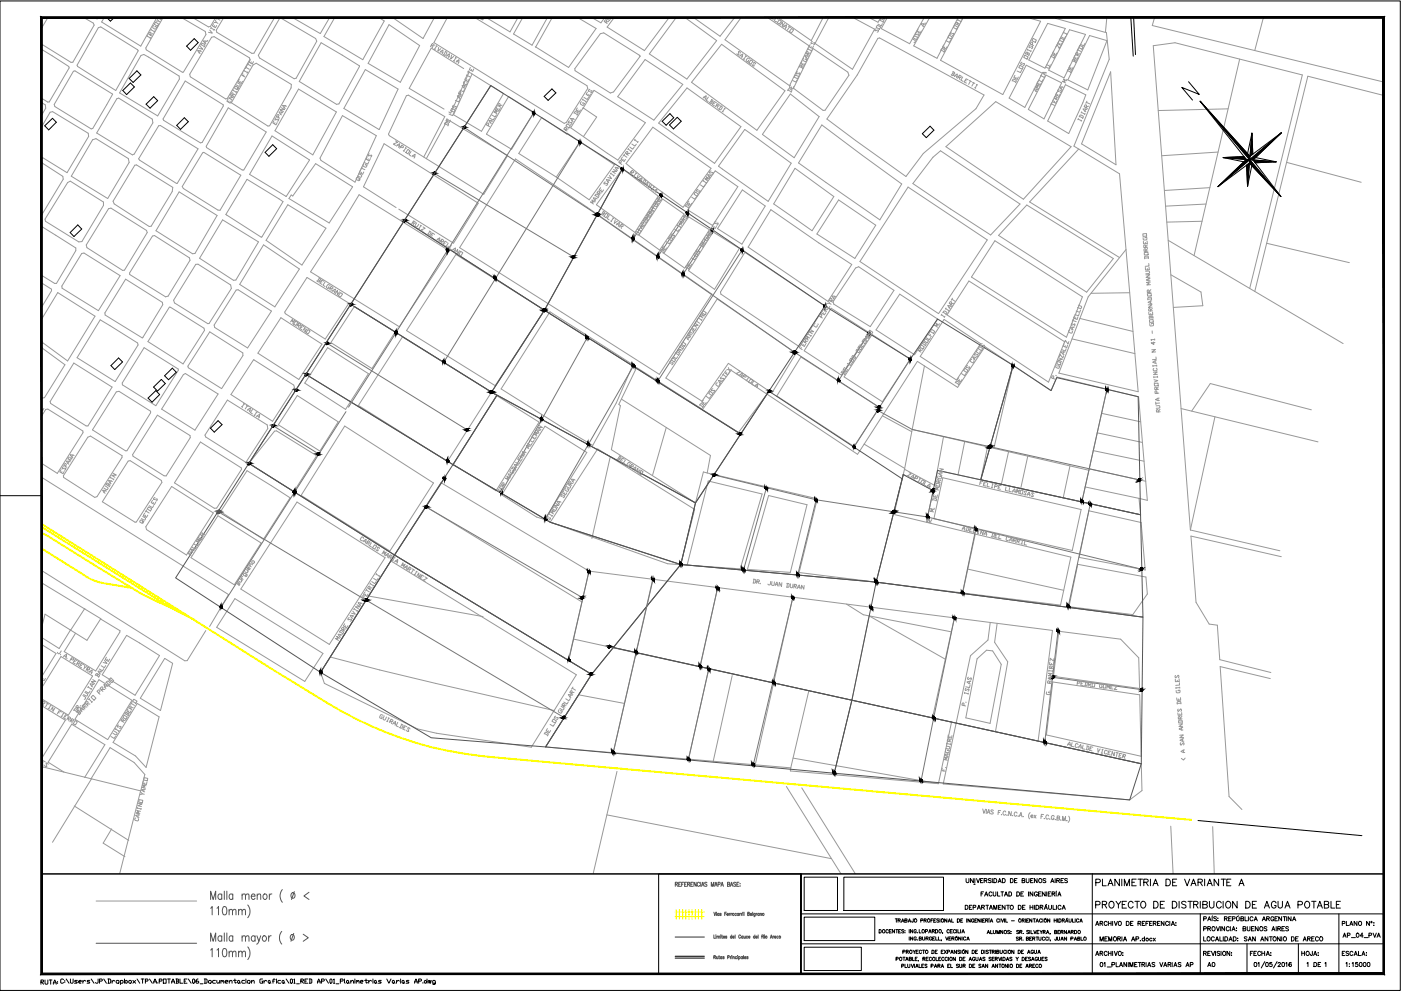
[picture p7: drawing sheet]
<svg xmlns="http://www.w3.org/2000/svg" width="420mm" height="297mm" viewBox="0 0 420 297" stroke-linecap="round" stroke-linejoin="round" font-family="sans-serif">
<!-- layer: digit-manzanas -->
<g fill="none" stroke="#989898" stroke-width=".3">
<path d="M12.5 14.8l8.1 5.1 .1 .4-5.9 10.3h-.5l-1.8-1.2M12.7 5.3l-.2 .2M14.4 5.3l-1.9 3.1M25.1 5.3l2.9 1.6 .2 .6-6.4 11.2h-.5l-8.8-5.5M28.4 5.3l.7 .4 .6-.4M29.5 8.3l.7-.2 11.1 6.8 .1 .3-6.7 11.9-11.4-7.2-.2-.4zM31.2 5.3l-.7 1.3 11.7 7.2 4.8-8.5M42.3 16.6l.8-.3 10.6 6.5 .1 .9-6.5 11-11.4-6.9zM48.9 5.3l-5.2 9.1 .2 .5 10.8 6.8 .3-.1 6.8-11.2-.2-1-7.2-4.1M57.8 5.3l4.7 2.8 .6-.2 1.6-2.6M63.5 11.2l.7-.2 10.6 6.3 .2 .5-6.8 11.7-.5 .2-10.6-6.7-.2-.7zM67.1 5.3l-2.2 3.7 .1 .7 10.5 6.3 .7-.1 6.1-10.6"/>
<path d="M75.9 19.5l.9-.5 10.6 6.3-.1 1.1-6.4 11.3-.6 .1-10.9-7zM84 5.3l10.7 6.2 .3 .8-6.2 11.1-.6 .2-10.3-6.2-.4-.8zM87.8 5.3l8.3 4.8 2.7-4.8M96.3 12.8l11.5 7-6.2 11.3-.7 .2-11.2-6.9zM100.4 5.3l-3.2 5.7 11.6 6.9 6.4-11.6-1.5-1M116.7 7.4l9.2 6.3-5.8 11-9.7-5.7zM117.8 5.3l9.1 6.2 3.4-6.2M134.2 5.3l-4.1 7.5 39.1 24.2 .6-.3 6.5-10.2-.3-.8-33.6-20.4M145.8 5.3l7.2 4.3 2.3-4.3M156.8 5.3l-2.8 4.9 5.6 3.3M164.2 5.3l-4.6 8.3M165.6 5.3l-5 8.9"/>
<path d="M173.3 5.3l5.5 3.2-8.3 11.7-10-6.2M177.5 5.3l2.7 1.5 1.2-1.5M184.2 5.3l-2.1 2.8 11.2 7.1 7.4-9.9M192.1 16.7l-8.1 10.8-1 .4-10.5-6.7-.1-.6 7.6-10.5 1.1-.3 10.6 6.7 .2 .5M193.5 17.9l11.3 7.4-8.7 10.7-10.8-7zM202.8 5.3l-8.1 10.9 11.3 7.5 8.9-11.5-9.5-6.9M208 5.3l7.9 5.6 4.4-5.6M216.4 13.3l19 13.9-8.4 11.9-19.6-14.4zM222.2 5.3l-4.8 6.6 19.4 13.8 5.9-12-12.5-8.4M233.4 5.3l9.9 6.9 3.5-6.9M243.8 14.5l10.5 7.1 .3 .9-7.2 10.5-.6 .1-8.8-6.7zM248.5 5.3l-4.1 7.7 11.3 7.8 6.6-12.1-6.5-3.4"/>
<path d="M260.6 5.3l2.7 1.4 .8-1.4M263.3 11.5l.5-.1 31.3 17.1-2.4 4.1-15.8 13.4-5.2 6.9-15.1-10.8-8.6-6.4 9.1-13.2zM266.1 5.3l-1.8 3.3 8.5 4.5 4.4-7.8M278.8 5.3l-4.8 8.4 7 3.8 6.4-12.2M288.9 5.3l-6.8 12.8 18.6 10.2 11.4-21.9-3.9-1.1M307.8 19.5l4.8 2.5-5.3 10.2-4.7-2.8zM314.2 7l5.3 1.5-6.1 11.9-4.9-2.4zM315.8 5.3l15.7 4.4 .4-4.4M320.8 8.9l4.7 1.4-6.4 13.1-4.6-2.4zM326.8 10.7l5.2 1.5-5.8 14.8-5.9-3.1zM331.8 9.7l.9 8.1-10.6 26 13.6 8.3 5.6 65.3-23.8-5.6 8.8-22.8 11.4-14.2M346.2 5.3l-.6 2.3 69.4 17"/>
<path d="M371.8 17.7l-13.7 58.9M378.9 5.3l-2.6 9.8M12.5 30.8l1.1 .6 .1 1-1.2 2.1M12.5 38l2.5-4.4 .8-.1 10.7 6.4 .1 1-6.5 10.9-7.6-4.7M22 21.4l.5-.2 11.3 7-6 10.3-.5 .1-10.8-6.7-.2-.6zM35.1 29.6l.5-.2 10.1 6.3 .1 1.1-5.5 9.4-.6 .2-10.7-6.5zM47.6 37.7l.5-.1 11.3 7-6.2 10.3-.3 .1-11-7-.3-.4zM55.5 24.3l11.4 7.1 .1 .4-6.4 10.9-.5 .1-11-6.7-.2-.4zM68.5 32.3l11.3 7.3-6.7 11.4h-.5l-10.7-6.8-.1-.4zM89.5 26.7l11.4 6.9-7.1 12.8-11.3-7.2zM102.7 34.7l10.2 6-6.4 13.9-10.2-6.5-.3-.7zM109.6 20.9l9.8 5.8-5.7 12.1-10.6-6.3z"/>
<path d="M139.1 20.6l-9.8-6.2-6.6 12.1 10.5 6.2M140.3 21.4l.4 .2-5.5 12.3-.6-.3M141.6 22.2l9.4 5.9-6.6 11.3-8.4-5zM152.5 28.9l7.6 4.8-6.6 11-7.6-4.5zM162.4 35.2l7.6 5 .1-.3 14.2 9.5-7.6 10.5-9.9-6.8-11.2-7.1zM174.8 32.6l3.3-5.5 15.4 9.7-8.2 11.2-14.1-9.7 3.7-6 4 2.8-3.9 5.9M195.8 38.1l17.4 12.3-8.3 11.7-9.7-7-7.5-6.1zM206 26.4l16.2 11.6-7.9 11-16.8-12.1zM223.4 38.8l13.9 10.1-6.9 11.5-14.9-10.6zM237 28.2l8.7 6.8-7.5 12.3-9.6-7zM246.5 37.5l23.9 17.6-6.5 10.8-24.4-17.1zM313.7 22.5l4.7 2.3-5.3 10.8-4.7-2.8z"/>
<path d="M319.5 25.4l6.1 3-5.1 11.6-6.3-3.7zM333.1 21.5l1.6 27.9-10.3-6.3zM368.3 32.6l-21 .5M415 28.6l-22.8-5.8-15.9 64.6M12.5 48.8l6.3 4.1 .2 .8-6.5 10.8M20.3 54.7l.8-.4 9.9 6.3v1l-6.4 10.8-1 .1-10-6.2-.1-.6zM27.8 41.9l1-.3 9.7 5.9 .2 1.2-6.4 10.8-10.9-6.7zM40.4 49.5l.5-.1 10.9 6.8-.2 1.2-6.3 10.4-.6 .1-10.5-6.8-.3-.8zM53.7 57.5l11.4 7.1-6.6 11.4-.8 .1-10.9-6.9zM60.7 45.8l.4-.1 11.1 6.8-6.2 10.5h-.6l-10.4-6.5-.3-.6zM74.1 53.7l10.8 6.7-6.5 10.7-10.7-6.8zM81.6 40.8l11.2 7.1-6.9 11-11.1-6.6z"/>
<path d="M94.7 49.1l11 6.9-7 10.8-12-7.3 .6-1.1 .5 .3zM107.7 58.4l27 16.8-14.9 22.7-26.7-16.4 7.9-12zM127.1 47.1l6.3-12.1-10.9-6.5-.6 .2-5.4 11.5 .3 .5 28.3 17.5 7.1-11.6-17.9-10.8-6.5 11.8M154.6 47.7l21.5 14.4 37.4 26.1-15.8 24-59.9-38zM173.9 42.5l-7.1 10.6M186.7 50.6l10.7 8.2-7 10.9-11.5-8.3zM198.7 59.6l6.4 4.6-7.3 10.8-6.2-4.5zM214.5 51.2l-8.2 11.7 7.4 4.7 7.6-11.6-6.8-4.7M222.6 56.9l6.9 4.9-7 11.4-7.3-4.7zM238.4 50.4l11.7 8.5-6.6 10.3-11.5-8.1zM251.5 59.9l11.1 7.6-6.2 10-11.4-7.4zM272.3 56.1l23.8 15.8-14.6 22.1-23.6-15.6z"/>
<path d="M279.8 47.1l2.3-1.9 23.8 16-8.8 9.2-23.3-15.4zM283.7 44l14.9-13.5 22.6 13.5-14.3 15.7zM323.5 44.6l-14.7 15.9 26.9 16.7M362.8 56.2l-13.6 .9M365.3 45.6l-16.9 1.1M385.9 48.7l22.3 5.9M12.5 68.1h.3l9.9 6.2v.8l-5.8 9.8h-.5l-3.9-2.4M24.5 76l.7-.2 10.8 6.8-6.5 10.5-10.9-6.7-.1-.6zM32.6 62.6l.7-.2 10.6 6.7 .3 .6-6.9 11.3-.5 .1-10.7-6.9-.2-.8zM45.7 70.8l.6-.2 10.5 6.7 .2 .7-6.6 10.8-.7 .2-10.8-6.7v-.5zM58.7 79.2h.7l9.8 6.2 .2 1.1-6.7 10.5h-.4l-10-6.2-.2-.8zM66.8 65.9l10.7 6.6-6.8 11.4-.7 .1-10.1-6.6z"/>
<path d="M79 73.4l10.8 7.2-7.4 11.4-10.5-6.8zM86.3 61.4l11.4 7-7.1 11-10.8-7.4zM118.8 62.2l-9.8-6.2 6.2-12.9 28.2 17.8-7.4 12-16.4-10.2M136.7 76.3l26.6 16.7-14.8 22.6-26.6-16.5zM206.5 65l6.3 3.9-7.4 11.5-6.3-4.5zM213.9 69.5l7.8 5-7.4 12.2-7.8-5.6zM223.4 75.6l24 16.1-7.6 12.3-23.6-15.8-.1-.7zM231.2 62.9l14.3 9.9 9.9 6.5-7.1 11-23.9-16.2zM298.4 72.2l26.2 16.8-4.8 12.1-28.5-18.1zM307.9 61.5l26 16-8 10.1-26.4-17zM350.4 72l52.4 31M360.5 66.3l-10.6 .3"/>
<path d="M361.7 61.2l-12.2 .6M379.9 72.9l24.8 5.8M12.5 95.7l4.8-8 11.2 7.1-8.2 13.4-7.8-5.7M12.5 84.8l3 1.9v.5l-3 4.9M30.1 95.9l11.2 6.9 .1 .6-6.9 11-11.4-7.2zM37.7 83.7l11 6.9 .1 .7-6.1 10-11.2-6.9v-.6zM50.8 92.1l10.4 6.3 .1 .6-6.4 10.1-10.5-6.7zM62.9 99.5l9.9 6.3 .1 .8-6.4 9.9-10-6.3-.2-.4zM70.8 86.9h.6l10 6.3-7.1 11.1-9.9-6.1-.2-.8zM84.2 95.2l12.4 8-7 10.5-12.3-7.8zM92.1 83.2l12.5 7.7-7.1 10.7-11.9-7.6-.2-.5zM106.3 91.9l12.2 7.6-7 11-12.3-7.8z"/>
<path d="M164.9 93.5l24.9 15.8-5 11.5-7 12.7-8.8-5.2-18.7-11.7zM215.1 89.6l23.6 16.3-7.2 11.9-13.1-8.9-7.9 11.4-10.8-7zM249.3 92.4l11.3 7.3-8.3 12.7-11.1-7.3zM256.6 80.3l.9-.3 10.6 7-7.1 10.9-10.9-6.7-.2-.8zM269.8 88.2l11.4 7.4-6.9 10.7-11.6-7.4zM283.1 95.7l11 7.3-7.2 10.9-10.9-7.1zM290.6 84.2l28.7 18.2-4.8 12.1-30.5-20.1zM323.8 95.4l16 3.9M338.8 87.7l-11.6 .2M351.2 82.4l9 5.1 .5 4.1-8.8 .5M374.8 86.5l15.8-64-38.2-9.7-6.5 .9 11.1 145.2M12.5 104.2l7 5.1-6.2 9.9h-.8"/>
<path d="M22.1 108.8l11.5 7.2-7.2 11.7h-.6l-10.6-6.8-.2-.5zM34.9 117.5l.8-.2 9.5 6v.4l-7.1 11.4h-.5l-9.9-6.3zM43.2 104.2l10.2 6.4 .1 .3-6.8 10.7-10-6.3v-.5zM55 112.3l.6-.3 9.8 6.1-6.9 10.8-10-6.3zM68.2 119.9l11.9 7.5 .2 1.1-6.6 10.1-12-7.6-.2-.6zM76 107.9l12.1 7.5 .2 .7-6.6 10.2-12.4-8zM89.2 118.6l12.2 7.8-5.5 8.8-12.4-7.9zM98.3 104.2l12.2 7.8-6.9 10.7-12.2-7.9zM120.7 101l26.7 16.5-13.2 20.8-26.7-16.8zM148.9 118.6l12.8 7.9-12.9 20.6-12.9-7.9zM186.4 119.6l26.7 16.9-1 5.3M230 118.1l-8.5 11.5-10.8-6.8"/>
<path d="M240.2 107l23.6 15.2-7.7 11.6-23.1-15.1zM261.5 100.3l11.5 7.3-8.4 12.8-11.4-7.4zM277.2 109.7l-5.9 30.7M303.8 109.5l-5.7 24.9M321.5 101.6l18.9 4.4M332 116.7l-7.6 33.7M12.5 124.7l1.2-2 .7-.1 10.4 6.6 .1 .5-7.7 12.2-4.7-3M26.3 131l.8-.3 9.5 5.9v.5l-7.5 11.8-.7 .2-9.3-6-.1-.5zM38.4 138.2l.6-.1 9.4 5.9 .2 .6-7.7 11.8-.4 .1-9.8-6.1zM47.2 124.4l9.8 6.1 .1 .7-7.3 11.4h-.6l-9.3-5.8-.1-.5zM60.1 132.5l12.2 7.7 .2 .4-7.5 11.7h-.7l-12-7.6zM82.3 129.2l.6-.1 12.1 7.5-6.9 10.7-13.5-8.4z"/>
<path d="M103.4 127.7l26.6 17.1-13.1 20.4-26.6-16.7zM163.4 127.7l12.6 7.9-12.6 20.1-2.5-.7-10.4-6.7zM183 136.9l-5.5 24.5M199.8 128.1l-4.1 14.5M259.2 133.1l-2 3.1-38-25.2-8.5 11.7-19.8-12.5-5.3 11 .5 .4-2.8 13.2 25.3 15.9 2.3-9.2 1.2 .3M259.2 133.1l15.9-24.8 12.1 7.8 8.2-12.2 19.8 13.2 1.8-4.1 24.5 5.9 2.6 31.1-2.5-.6M259.2 133.1l12.1 7.3M264.6 124.6l8.8 4.8M273.6 128.7l53 12.3M283 130.9l-1.9 10.1M289.3 132.4l-2 9.9M296.2 133.9l-2.1 9.9"/>
<path d="M302.5 135.4l-2.2 9.7M308.2 136.7l-2.1 9.7M320.9 139.6l-2 9.6M327.9 135.1l15.2 3.1M329.1 129.7l13.5 2.9M330.4 123.9l11.7 2.5M354.2 122.5l41.1 9.9M364.4 124.9l-7.4 34M393.3 122.8l-30.3-7.8-5.6 8.2M12.5 143.1l56 35.1-5.6 9.6M51.5 145.8l12.5 7.9-8.1 12.7-12-7.7-.2-.8zM65.4 154.6l12.9 8.2-8 12.5-13-8.1z"/>
<path d="M74.1 141.1l12.9 8.1-8 12.5-12.9-8.3zM89.1 150.5l26.4 16.7-16.7 26-26.6-16.6zM127.7 151.8l46.8 28.6M230.5 148.5l11.5 2.8-5 20.3-12.8-.9zM270.9 142.2l9 4.9-2.1 9.5M271.3 140.7l9 4.8 .8-4.5M271.3 140.4l-3.2 13.8 53 12.8-3 14.4-78.5-9.8 5.5-22.1-33-7.7M281.1 141l61 13.3-.5-4.9M282.7 143.2l41.5 9.5-2.6 12.3-41.5-9.5zM325.4 146l16.2 3.4M326.6 153.1l15.6 3.5 1.3 14.2-19.9-3.7zM326.6 140.5l17 3.8"/>
<path d="M357 158.9l26.8 6.2M12.5 174.7l17.7 10.7-4.1 6.5-12.6-7.8-1 4M12.5 171l42.9 27.1 .7-.1 5.6-9M70.4 179.4l26.5 16.5-5.5 8.3-26.4-16.2zM110.4 178.6l34.5 6.2M117.2 168.1l55.6 34.2-13.5 21.7-28.4-4.2-5.7-1.3-27.9-13.7-1.2-3.3zM176.7 171.2l-44.5-26.5-13.9 21.7 59.1 35.7-13.8 21.8 73.6 6.3M176.7 171.2l-6.2 26.7M176.7 171.2l138.9 17.8-4.3 33.2M195.7 173.6l-11.8 52M204.1 169.2l4.2-16.5-29.1-18.1-14.2 21.9 35.2 12.5 21.8 1.5 6.6-22.4-16.2-3.9-6.3 25.2M215.2 176.1l-5.2 23.8"/>
<path d="M237.8 179l-11.3 50.3M290.2 170.6l28.8 6.3M292.5 160.1l-3.8 17.6M323.2 169.1l20.5 3.9 .4 5-4.4 6.2-19.1-2.4zM384.3 166.9l-27.1-6.2 1.5 19.8 3.9 6.6 2.5 .3 .7 10.3 15.3 3.9M12.5 193.2l4.3 2.7-4.3 6.9M21.2 188.7l-3.5 5.7-5.2-3.3M25.4 182.4l-4.3 6.6M30.1 185.5l5.9 3.5-.1 .5-7.2 11.6-9.4-5.8 3.3-5.5M38 190.4l9.8 6.1-7.3 11.9-9.9-6.1zM49.4 197.3l2.4 1.5-3.7 14.2-6-3.7zM99.1 197l14.8 3.8 16.7 4 35.7 8.2"/>
<path d="M172 191.5l113.4 24.9-4 18.5M253.9 181.1l5 3.2 26.4 5.1M283.5 197.6l-22.9-13-5.1 25.3M286.2 185.2l-6.5 30M293 197.5l2.9-2.6 1.8 .2 2.6 4-3.4 17.7-7.3-1.6zM297 186.6l-.7 5.2-5.3 4.7-8.1 38.5 55.9 4.8 3.7-2.8-.2-8.1-55.5-12.2M299 186.8l-.7 5.7 3.9 5.9-3.7 20.9M317.5 189.2l18.6 2.4 5.4 5.6 .3 9.2-25.9-3.7zM12.5 206.2l5.8-9.4 9.5 5.8-7.3 11.8-8-4.9M12.5 211.5l7.1 4.4-7.1 11.4M29.7 203.7l9.9 6.2-7.3 11.8-9.8-6.1zM41.1 210.8l6.6 4.1-3.9 15.1-3.2-3.4-6.7-4.1z"/>
<path d="M173.5 208.3l13.8 2.5M212.6 200.4l-6.1 27.1M219.6 202.5l-5.7 25.8M242.6 207l-5.4 23.2M315.7 204.4l26.1 3.9 .4 18.4-28.4-6.4zM381 203.4l-15.1-3.6 2.7 38.9 3.8 3.9M12.5 227.2v.1M12.9 230.1l-.4-.3 29.7 7.3-6.3 24.9M19.2 231.4l-4.8-2.9 7.1-11.4 10 6.1-6.1 9.9M27.3 233.5l5.7-9.4 7.2 4.4 3.2 3.6-1.2 5M27.5 233.3l-11.8 19.2M185 231.2l-7.1 30.8"/>
<path d="M235.8 235.7l16.5 26.3M237.2 230.2l-.2 .9 44.4 3.8M237.8 227.2l43.6 7.7M240.5 236.2l16.1 25.8M22.3 241.6l16.3 10.3M33.5 248.4l-2.6 4.3 6.6 4.1M182 244.2l67.3 13.2M351.1 247.6l.7 14.4M363.7 247.8l.5 14.2"/>
</g>
<!-- layer: A-FFCC -->
<g fill="none" stroke="#ff0" stroke-width=".3">
<path d="M12.5 156.9v.1M12.5 159.6v.1M12.6 157.8l-.1 .1M12.7 157h-.2M12.7 159.7l-.2 .1M12.7 157.9l-.2 .1M12.9 157.1l-.4 .2M12.9 158l-.3 .2M12.9 159.8l-.3 .2M13 157.2l-.3 .2M13 158.1l-.3 .2M13 159.8l-.3 .2"/>
<path d="M13.2 157.3l-.4 .2M13.2 158.2l-.3 .2M13.2 159.9l-.3 .2M13.3 157.4l-.3 .2M13.4 158.3l-.4 .2M13.5 157.5l-.3 .2M13.5 158.4l-.3 .2M13.7 157.6l-.4 .2M13.7 158.5l-.3 .2M13.8 157.7l-.3 .2M13.8 158.6l-.3 .2M14 157.8l-.4 .2"/>
<path d="M14 158.7l-.3 .2M14.1 157.9l-.3 .2M14.2 158.8l-.4 .2M14.3 158l-.3 .2M14.4 158.9l-.4 .2M14.5 158.1l-.4 .2M14.5 159l-.3 .2M14.6 158.2l-.3 .2M14.6 159.1l-.2 .2M14.8 158.3l-.4 .2M14.8 159.2l-.3 .2M14.9 158.4l-.3 .2"/>
<path d="M15 159.3l-.4 .2M15.1 158.5l-.3 .2M15.2 159.4l-.4 .2M15.3 158.6l-.4 .2M15.3 159.5l-.3 .2M15.4 158.7l-.3 .2M15.5 159.6l-.3 .2M15.6 158.8l-.4 .2M15.6 159.7l-.3 .2M15.7 158.9l-.3 .2M15.8 159.8l-.3 .2M15.9 159l-.3 .2"/>
<path d="M16 159.9l-.4 .2M16.1 159.1l-.4 .2M16.2 159.2l-.3 .2M16.4 159.3l-.4 .2M16.6 159.4l-.4 .2M16.7 159.5l-.3 .2M16.9 159.6l-.3 .2M17 159.8l-.3 .1M17.2 159.8l-.4 .2M17.4 159.9l-.4 .2M12.5 164.4h.1M12.6 164.3l-.1 .1"/>
<path d="M12.7 164.4l-.2 .1M12.9 164.5l-.3 .2M13 164.6l-.3 .1M13.2 164.7l-.3 .1M13.4 160l-.3 .2M13.4 164.8l-.4 .2M13.5 160.1l-.2 .2M13.5 164.9l-.3 .1M13.7 160.2l-.3 .2M13.7 165l-.3 .1M13.8 165.1l-.3 .2M13.9 160.3l-.3 .2"/>
<path d="M14 165.2l-.3 .1M14.1 160.3l-.3 .3M14.2 165.3l-.4 .2M14.3 160.5l-.4 .1M14.4 165.4l-.4 .2M14.5 160.6l-.4 .1M14.5 165.5l-.3 .1M14.6 160.7l-.3 .2M14.6 165.6l-.2 .2M14.8 160.8l-.3 .1M14.8 165.7l-.3 .1M14.9 160.9l-.3 .1"/>
<path d="M15 165.8l-.4 .2M15.1 161l-.3 .1M15.2 165.9l-.4 .2M15.3 161.1l-.4 .1M15.3 166l-.3 .1M15.5 161.2l-.4 .1M15.5 166.1l-.3 .2M15.6 161.3l-.3 .1M15.6 166.2l-.3 .2M15.7 161.4l-.2 .1M15.8 166.3l-.3 .1M15.9 161.5l-.3 .2"/>
<path d="M16 166.4l-.4 .2M16.1 161.6l-.4 .1M16.1 160l-.3 .2M16.1 166.5l-.3 .2M16.3 161.7l-.4 .1M16.3 160.1l-.3 .2M16.3 166.6l-.3 .2M16.4 160.2l-.3 .2M16.4 161.8l-.3 .2M16.4 166.7l-.3 .2M16.6 160.3l-.3 .2M16.6 161.9l-.3 .1"/>
<path d="M16.6 166.8l-.3 .1M16.7 162l-.3 .2M16.8 160.4l-.4 .2M16.8 166.9l-.4 .2M16.9 162.1l-.3 .1M16.9 160.5l-.3 .2M16.9 167l-.3 .2M17.1 162.2l-.4 .1M17.1 160.6l-.3 .2M17.1 167.1l-.3 .2M17.2 160.7l-.3 .2M17.2 162.3l-.3 .2"/>
<path d="M17.2 167.2l-.3 .2M17.4 160.9l-.3 .1M17.4 162.4l-.3 .1M17.4 167.3l-.3 .2M17.5 160l-.3 .2M17.5 162.5l-.3 .1M17.6 160.9l-.4 .2M17.6 167.4l-.4 .2M17.7 160.1l-.3 .2M17.7 162.6l-.3 .2M17.7 161l-.3 .2M17.7 167.5l-.3 .2"/>
<path d="M17.8 160.2l-.3 .2M17.9 162.7l-.4 .1M17.9 161.1l-.3 .2M17.9 167.6l-.3 .2M18 160.3l-.3 .2M18 161.2l-.3 .2M18 162.8l-.3 .2M18.1 167.7l-.4 .2M18.2 160.4l-.4 .2M18.2 161.3l-.3 .2M18.2 162.9l-.3 .2M18.2 167.8l-.3 .2"/>
<path d="M18.3 160.6l-.3 .1M18.3 163l-.3 .1M18.4 161.4l-.4 .2M18.4 167.9l-.4 .2M18.5 160.6l-.3 .2M18.5 163.1l-.3 .2M18.5 161.5l-.3 .2M18.5 168l-.3 .2M18.7 160.7l-.4 .2M18.7 163.2l-.4 .2M18.7 161.7l-.3 .1M18.7 168.1l-.3 .2"/>
<path d="M18.8 160.9l-.3 .1M18.8 163.3l-.3 .1M18.9 161.7l-.4 .2M18.9 168.2l-.4 .2M19 160.9l-.4 .2M19 161.8l-.3 .2M19 163.4l-.3 .2M19 168.3l-.3 .2M19.1 161.1l-.3 .1M19.2 162l-.4 .1M19.2 163.5l-.4 .1M19.2 168.4l-.4 .2"/>
<path d="M19.3 161.1l-.3 .2M19.3 163.6l-.3 .2M19.3 162l-.3 .2M19.3 168.5l-.3 .2M19.5 161.2l-.4 .2M19.5 163.7l-.4 .2M19.5 162.1l-.3 .2M19.5 168.6l-.3 .2M19.6 161.4l-.3 .1M19.6 163.8l-.3 .1M19.7 162.2l-.4 .2M19.7 168.7l-.4 .2"/>
<path d="M19.8 161.4l-.4 .2M19.8 162.3l-.3 .2M19.8 163.9l-.3 .2M19.8 168.8l-.3 .2M19.9 161.6l-.3 .1M20 162.5l-.4 .1M20 164l-.4 .2M20 168.9l-.4 .2M20.1 161.7l-.3 .1M20.1 164.1l-.3 .1M20.2 162.5l-.4 .2M20.2 169l-.4 .2"/>
<path d="M20.3 161.7l-.4 .2M20.3 164.2l-.4 .2M20.3 162.6l-.3 .2M20.3 169.1l-.3 .2M20.4 161.9l-.3 .1M20.4 164.3l-.3 .2M20.5 162.8l-.3 .1M20.5 169.2l-.3 .2M20.6 162l-.4 .1M20.6 162.8l-.3 .2M20.6 164.4l-.3 .2M20.6 169.3l-.3 .2"/>
<path d="M20.7 162.1l-.3 .1M20.8 163l-.3 .1M20.8 164.5l-.4 .2M20.8 169.4l-.4 .2M20.9 162.2l-.3 .1M21 163.1l-.4 .1M21 164.6l-.4 .1M21 169.5l-.4 .2M21.1 162.2l-.4 .2M21.1 164.7l-.3 .2M21.1 163.1l-.3 .2M21.1 169.6l-.3 .2"/>
<path d="M21.2 162.4l-.3 .1M21.3 164.8l-.4 .2M21.3 163.3l-.3 .1M21.3 169.7l-.3 .2M21.4 162.5l-.4 .1M21.4 164.9l-.3 .1M21.5 163.4l-.4 .1M21.5 169.8l-.4 .2M21.5 162.6l-.3 .1M21.6 163.4l-.3 .2M21.6 165l-.3 .2M21.6 169.9l-.3 .2"/>
<path d="M21.7 162.7l-.3 .1M21.8 163.6l-.4 .1M21.8 165.1l-.4 .2M21.8 170l-.4 .2M21.9 162.8l-.4 .1M21.9 165.2l-.3 .2M21.9 163.6l-.3 .2M21.9 170.1l-.3 .2M22 162.9l-.3 .2M22.1 165.3l-.4 .2M22.1 163.8l-.3 .1M22.1 170.3l-.3 .1"/>
<path d="M22.2 163l-.4 .1M22.2 165.4l-.3 .2M22.3 163.9l-.4 .1M22.3 170.3l-.4 .2M22.4 163.1l-.4 .1M22.4 163.9l-.3 .2M22.4 165.5l-.3 .2M22.4 170.4l-.3 .2M22.5 163.2l-.3 .2M22.6 164.1l-.4 .1M22.6 165.6l-.4 .2M22.6 170.5l-.4 .2"/>
<path d="M22.7 163.3l-.3 .1M22.7 165.7l-.3 .2M22.7 164.2l-.3 .1M22.7 170.6l-.3 .2M22.8 163.4l-.3 .2M22.9 165.8l-.3 .2M22.9 164.2l-.3 .2M22.9 170.8l-.3 .1M23 163.5l-.4 .1M23 165.9l-.3 .2M23.1 164.4l-.4 .1M23.1 170.8l-.4 .2"/>
<path d="M23.2 163.6l-.4 .1M23.2 164.5l-.3 .1M23.2 166l-.3 .2M23.2 170.9l-.3 .2M23.3 163.7l-.3 .2M23.4 164.6l-.3 .1M23.4 166.1l-.4 .2M23.4 171.1l-.4 .1M23.5 163.8l-.3 .1M23.5 164.7l-.3 .1M23.5 166.2l-.3 .2M23.5 171.1l-.3 .2"/>
<path d="M23.7 163.9l-.4 .2M23.7 166.3l-.3 .2M23.7 164.7l-.3 .2M23.7 171.2l-.3 .2M23.8 164l-.3 .2M23.8 166.4l-.3 .2M23.9 164.9l-.4 .1M23.9 171.4l-.4 .1M24 164.1l-.4 .1M24 166.5l-.3 .2M24 171.4l-.3 .2M24 165l-.3 .1"/>
<path d="M24.1 164.2l-.3 .2M24.2 165.1l-.3 .2M24.2 166.6l-.4 .2M24.2 171.6l-.4 .1M24.3 164.3l-.3 .2M24.3 165.2l-.3 .1M24.3 166.7l-.3 .2M24.3 171.6l-.3 .2M24.5 164.4l-.4 .2M24.5 166.8l-.3 .2M24.5 165.3l-.3 .1M24.5 171.7l-.3 .2"/>
<path d="M24.6 164.5l-.3 .2M24.6 166.9l-.3 .2M24.7 165.4l-.4 .2M24.7 171.9l-.4 .1M24.8 164.6l-.4 .1M24.8 167l-.3 .2M24.8 165.5l-.3 .1M24.8 171.9l-.3 .2M24.9 164.7l-.3 .2M25 172l-.3 .2M25 165.6l-.3 .1M25 167.1l-.4 .2"/>
<path d="M25.1 164.8l-.3 .2M25.1 172.2l-.3 .1M25.1 165.7l-.3 .1M25.1 167.2l-.3 .2M25.3 172.2l-.4 .2M25.3 164.9l-.4 .2M25.3 165.8l-.3 .1M25.3 167.3l-.3 .2M25.4 165l-.3 .2M25.4 172.4l-.3 .1M25.4 167.4l-.3 .2M25.5 165.9l-.4 .2"/>
<path d="M25.6 165.1l-.4 .2M25.6 172.5l-.3 .1M25.6 167.5l-.3 .2M25.7 166l-.4 .1M25.7 165.2l-.3 .2M25.8 172.6l-.4 .1M25.8 167.6l-.4 .2M25.8 166.1l-.3 .1M25.9 172.7l-.3 .1M25.9 165.3l-.3 .2M26 166.2l-.3 .2M26 167.7l-.4 .2"/>
<path d="M26.1 172.8l-.4 .2M26.1 165.4l-.4 .2M26.1 166.3l-.3 .1M26.1 167.8l-.3 .2M26.2 165.5l-.3 .2M26.2 172.9l-.3 .1M26.2 167.9l-.2 .2M26.3 166.4l-.3 .1M26.4 165.6l-.4 .2M26.4 173l-.3 .2M26.4 168l-.3 .2M26.5 166.5l-.4 .2"/>
<path d="M26.5 165.7l-.3 .2M26.6 173l-.4 .3M26.6 168.1l-.4 .2M26.6 166.6l-.3 .1M26.7 173.2l-.3 .1M26.7 165.8l-.3 .2M26.8 166.7l-.3 .2M26.8 168.2l-.4 .2M26.9 173.3l-.3 .1M26.9 165.9l-.4 .2M26.9 166.8l-.3 .1M26.9 168.3l-.3 .2"/>
<path d="M27 166l-.3 .2M27.1 173.3l-.3 .2M27.1 168.4l-.3 .2M27.1 166.9l-.3 .1M27.2 166.1l-.4 .2M27.2 173.4l-.3 .2M27.2 168.5l-.3 .2M27.3 167l-.4 .2M27.3 166.2l-.3 .2M27.4 173.5l-.3 .2M27.4 168.6l-.3 .2M27.4 167.1l-.3 .1"/>
<path d="M27.5 166.3l-.3 .2M27.6 173.6l-.3 .2M27.6 167.2l-.3 .2M27.6 168.7l-.4 .2M27.7 166.4l-.4 .2M27.7 173.6l-.3 .2M27.7 167.3l-.3 .2M27.7 168.8l-.3 .2M27.8 166.5l-.3 .2M27.9 173.7l-.3 .2M27.9 167.4l-.3 .1M27.9 168.9l-.3 .2"/>
<path d="M28 166.6l-.4 .2M28 169l-.3 .2M28.1 167.5l-.4 .2M28.1 173.8l-.3 .2M28.2 166.7l-.4 .2M28.2 169.1l-.3 .2M28.2 167.6l-.3 .2M28.3 173.8l-.3 .3M28.3 166.8l-.3 .2M28.4 169.2l-.4 .2M28.4 167.7l-.3 .1M28.4 173.9l-.2 .2"/>
<path d="M28.5 166.9l-.3 .2M28.5 167.8l-.3 .2M28.5 169.3l-.3 .2M28.6 174l-.3 .2M28.6 167l-.3 .2M28.7 167.9l-.3 .1M28.8 174.1l-.3 .2M28.8 167.1l-.4 .2M28.8 169.5l-.4 .1M28.9 168l-.4 .2M29 174.1l-.3 .3M29 167.2l-.4 .2"/>
<path d="M29 169.6l-.4 .1M29 168.1l-.3 .2M29.1 169.7l-.3 .2M29.1 167.3l-.3 .2M29.2 174.2l-.3 .2M29.2 168.2l-.3 .1M29.3 169.8l-.3 .2M29.3 167.4l-.3 .2M29.3 174.2l-.3 .3M29.3 168.3l-.3 .2M29.4 169.9l-.3 .1M29.5 167.5l-.4 .2"/>
<path d="M29.5 174.3l-.2 .2M29.5 168.4l-.3 .2M29.6 167.6l-.3 .2M29.6 170l-.3 .2M29.7 168.5l-.4 .2M29.7 174.3l-.3 .3M29.8 167.8l-.4 .1M29.8 170.1l-.4 .2M29.8 168.6l-.3 .2M29.9 174.4l-.3 .3M29.9 167.8l-.3 .2M29.9 170.2l-.3 .1"/>
<path d="M30 168.7l-.3 .2M30.1 174.4l-.3 .3M30.1 170.3l-.3 .2M30.1 167.9l-.3 .2M30.1 168.8l-.3 .2M30.2 174.4l-.2 .3M30.2 170.4l-.3 .1M30.3 168l-.4 .2M30.3 168.9l-.3 .2M30.4 168.1l-.3 .2M30.4 170.5l-.3 .1M30.4 174.5l-.2 .3"/>
<path d="M30.5 169l-.4 .1M30.6 168.3l-.4 .1M30.6 170.6l-.4 .2M30.6 174.5l-.2 .3M30.6 169.1l-.3 .2M30.7 168.3l-.3 .2M30.7 170.7l-.3 .1M30.8 174.6l-.2 .3M30.8 169.2l-.3 .2M30.9 168.4l-.3 .2M30.9 170.8l-.3 .1M31 174.6l-.3 .3"/>
<path d="M31 169.3l-.4 .2M31.1 168.6l-.4 .1M31.1 170.9l-.4 .2M31.1 169.4l-.3 .2M31.2 174.7l-.3 .2M31.2 168.6l-.3 .2M31.2 171l-.3 .1M31.3 169.5l-.4 .2M31.4 168.7l-.4 .2M31.4 171.1l-.4 .1M31.5 169.6l-.4 .2M31.5 174.7l-.4 .2"/>
<path d="M31.5 168.9l-.3 .1M31.5 171.2l-.3 .2M31.6 169.7l-.3 .2M31.7 174.7l-.2 .3M31.7 168.9l-.3 .2M31.7 171.3l-.3 .1M31.8 169.8l-.3 .2M31.9 169.1l-.4 .1M31.9 171.4l-.4 .1M31.9 174.8l-.3 .2M31.9 169.9l-.3 .2M32 169.1l-.3 .2"/>
<path d="M32 171.5l-.3 .1M32 174.8l-.2 .3M32.1 170l-.4 .2M32.2 169.2l-.4 .2M32.2 171.6l-.3 .1M32.3 170.1l-.4 .2M32.3 174.8l-.3 .3M32.3 169.4l-.3 .1M32.3 171.6l-.3 .2M32.4 170.2l-.3 .2M32.4 174.9l-.2 .3M32.5 169.4l-.3 .2"/>
<path d="M32.5 171.8l-.3 .1M32.6 170.3l-.3 .2M32.6 174.9l-.2 .3M32.7 169.6l-.4 .1M32.7 171.9l-.4 .1M32.7 170.4l-.3 .2M32.8 169.7l-.3 .1M32.8 174.9l-.2 .3M32.9 171.9l-.4 .2M32.9 170.5l-.3 .2M33 169.7l-.4 .2M33 174.9l-.2 .3"/>
<path d="M33 172.1l-.3 .1M33.1 170.6l-.4 .2M33.1 169.9l-.3 .1M33.1 172.2l-.2 .1M33.2 175l-.3 .3M33.2 170.7l-.3 .2M33.3 170l-.3 .1M33.3 172.2l-.3 .2M33.4 175l-.3 .3M33.4 170.8l-.3 .2M33.5 170.1l-.4 .2M33.5 172.4l-.4 .1"/>
<path d="M33.6 170.9l-.4 .2M33.6 175l-.3 .3M33.6 170.2l-.3 .1M33.7 172.5l-.4 .1M33.7 171l-.3 .2M33.7 175.1l-.2 .3M33.8 170.3l-.4 .1M33.8 172.5l-.3 .2M33.9 171.1l-.4 .2M34 170.4l-.4 .1M34 175.1l-.3 .3M34 172.7l-.3 .1"/>
<path d="M34 171.2l-.3 .2M34.1 170.5l-.3 .1M34.1 172.7l-.3 .2M34.1 175.2l-.2 .2M34.2 171.3l-.3 .2M34.3 170.6l-.3 .2M34.3 172.8l-.3 .2M34.3 175.2l-.2 .3M34.4 171.4l-.4 .2M34.4 170.7l-.3 .1M34.5 173l-.4 .1M34.5 171.5l-.3 .2"/>
<path d="M34.5 175.2l-.3 .3M34.6 170.8l-.3 .1M34.6 173l-.3 .2M34.7 171.6l-.4 .2M34.7 175.2l-.2 .3M34.8 170.9l-.4 .2M34.8 173.2l-.3 .1M34.8 171.7l-.3 .2M34.9 175.3l-.3 .2M34.9 171l-.3 .1M35 173.3l-.4 .1M35 171.8l-.3 .2"/>
<path d="M35.1 175.3l-.3 .3M35.1 171.1l-.3 .1M35.1 173.3l-.3 .2M35.2 171.9l-.4 .2M35.3 171.2l-.4 .2M35.3 173.5l-.3 .1M35.3 175.3l-.3 .3M35.3 172l-.3 .2M35.4 171.3l-.3 .1M35.4 173.6l-.3 .1M35.4 175.4l-.2 .3M35.5 172.1l-.4 .2"/>
<path d="M35.6 171.4l-.4 .2M35.6 173.6l-.3 .2M35.6 172.2l-.3 .2M35.6 175.4l-.2 .3M35.7 171.5l-.3 .1M35.8 173.8l-.4 .1M35.8 172.3l-.3 .2M35.8 175.5l-.2 .2M35.9 171.6l-.3 .1M35.9 173.8l-.3 .2M36 172.4l-.4 .2M36 175.5l-.2 .3"/>
<path d="M36.1 171.7l-.4 .2M36.1 173.9l-.3 .2M36.2 172.5l-.4 .2M36.2 171.8l-.3 .1M36.2 175.5l-.3 .3M36.2 174.1l-.3 .1M36.3 172.6l-.3 .2M36.4 171.9l-.4 .2M36.4 175.5l-.2 .3M36.4 174.1l-.3 .2M36.4 172.7l-.3 .2M36.5 172l-.3 .2"/>
<path d="M36.6 174.2l-.4 .2M36.6 175.6l-.3 .2M36.6 172.8l-.3 .2M36.7 172.1l-.3 .1M36.7 174.4l-.3 .1M36.7 175.6l-.2 .3M36.8 172.9l-.4 .2M36.9 172.2l-.4 .2M36.9 174.4l-.3 .2M37 173l-.4 .2M37 175.6l-.3 .3M37 172.3l-.3 .2"/>
<path d="M37 174.5l-.3 .2M37.1 173.1l-.3 .2M37.1 175.7l-.2 .3M37.2 172.4l-.4 .2M37.2 174.7l-.3 .1M37.3 173.2l-.4 .2M37.3 175.7l-.2 .3M37.3 172.5l-.3 .2M37.4 174.7l-.4 .2M37.4 173.3l-.3 .2M37.5 172.6l-.3 .1M37.5 175.7l-.2 .3"/>
<path d="M37.5 174.8l-.3 .2M37.6 173.4l-.3 .2M37.7 172.7l-.4 .2M37.7 175.8l-.2 .3M37.7 174.9l-.3 .2M37.8 173.6l-.4 .1M37.8 172.8l-.3 .2M37.9 173.6l-.3 .2M37.9 175l-.4 .2M37.9 175.8l-.3 .3M38 172.9l-.4 .2M38 175.1l-.3 .2"/>
<path d="M38.1 173.7l-.4 .2M38.1 175.8l-.3 .3M38.1 173l-.3 .2M38.2 175.2l-.3 .2M38.2 173.8l-.3 .2M38.3 175.8l-.3 .3M38.3 173.1l-.3 .2M38.4 175.3l-.4 .2M38.4 173.9l-.3 .2M38.4 175.9l-.2 .3M38.5 173.2l-.4 .2M38.5 175.4l-.3 .2"/>
<path d="M38.6 174.1l-.4 .1M38.6 173.3l-.3 .2M38.6 175.9l-.2 .3M38.7 175.5l-.3 .2M38.7 174.1l-.3 .2M38.8 173.4l-.4 .2M38.8 176l-.2 .2M38.9 174.2l-.3 .2M38.9 175.6l-.4 .2M38.9 173.5l-.3 .2M39 176l-.2 .3M39 174.4l-.3 .1"/>
<path d="M39 175.7l-.3 .2M39.1 173.6l-.3 .2M39.2 175.8l-.3 .2M39.2 174.4l-.3 .2M39.2 176l-.3 .3M39.3 173.7l-.4 .2M39.3 175.9l-.3 .2M39.4 174.5l-.4 .2M39.4 176.1l-.3 .2M39.4 173.8l-.3 .2M39.5 176l-.3 .2M39.5 174.7l-.3 .1"/>
<path d="M39.6 173.9l-.4 .2M39.6 176.1l-.3 .2 .4-.2M39.7 174.7l-.3 .2M39.8 174l-.4 .2M39.8 176.1l-.3 .3 .3-.2M39.8 176.3l-.1 .1M39.8 174.9l-.3 .1M39.9 174.1l-.3 .2M40 174.9l-.3 .2M40 176.3l-.3 .2M40.1 174.2l-.3 .2M40.1 176.4l-.3 .2"/>
<path d="M40.2 175l-.4 .2M40.3 174.3l-.4 .2M40.3 176.5l-.3 .2M40.3 175.2l-.3 .1M40.4 174.4l-.3 .2M40.5 175.2l-.3 .2M40.5 176.6l-.4 .2M40.6 174.5l-.4 .2M40.6 175.3l-.3 .2M40.6 176.7l-.3 .2M40.7 174.6l-.3 .2M40.8 175.5l-.3 .1"/>
<path d="M40.8 176.8l-.3 .2M40.9 174.7l-.3 .2M41 175.5l-.4 .2M41 176.9l-.4 .2M41.1 174.8l-.4 .2M41.1 177l-.3 .2M41.1 175.7l-.3 .1M41.2 174.9l-.3 .2M41.3 177.1l-.4 .2M41.3 175.8l-.3 .1M41.4 175l-.4 .2M41.4 175.8l-.3 .2"/>
<path d="M41.4 177.2l-.3 .2M41.5 175.1l-.3 .2M41.6 176l-.3 .1M41.6 177.3l-.3 .2M41.7 175.2l-.3 .2M41.8 176.1l-.4 .1M41.8 177.4l-.4 .2M41.9 175.3l-.4 .2M42 176.2l-.4 .1M42 177.5l-.4 .2M42 175.4l-.3 .2M42.1 177.6l-.3 .2"/>
<path d="M42.1 176.3l-.3 .1M42.2 175.5l-.4 .2M42.2 176.3l-.2 .2M42.2 177.7l-.2 .2M42.3 175.6l-.3 .2M42.4 176.5l-.3 .1M42.4 177.8l-.3 .2M42.5 175.8l-.3 .1M42.6 176.6l-.4 .1M42.6 177.9l-.4 .2M42.7 175.8l-.4 .2M42.8 176.6l-.4 .2"/>
<path d="M42.8 175.9l-.3 .2M42.8 178l-.4 .2M42.9 176.8l-.3 .1M43 176.1l-.4 .1M43 178.1l-.3 .2M43.1 176.9l-.3 .1M43.1 176.1l-.3 .2M43.1 178.2l-.3 .2M43.2 177l-.3 .2M43.3 176.3l-.3 .1M43.3 178.3l-.3 .2M43.4 177.1l-.3 .1"/>
<path d="M43.5 176.3l-.4 .2M43.5 178.4l-.3 .1M43.6 177.2l-.4 .1M43.6 176.4l-.3 .2M43.6 178.5l-.3 .1M43.7 177.3l-.3 .1M43.8 176.6l-.4 .1M43.8 178.5l-.3 .2M43.9 177.4l-.3 .1M43.9 176.6l-.3 .2M44 178.6l-.3 .2M44 177.5l-.3 .1"/>
<path d="M44.1 176.8l-.3 .1M44.2 177.6l-.3 .1M44.2 178.7l-.3 .2M44.3 176.9l-.4 .1M44.4 177.7l-.4 .1M44.4 178.8l-.4 .2M44.4 176.9l-.3 .2M44.5 177.8l-.3 .2M44.5 178.8l-.3 .3M44.6 177.1l-.4 .1M44.7 177.9l-.3 .1M44.7 178.9l-.3 .2"/>
<path d="M44.7 177.2l-.3 .1M44.8 178l-.3 .1M44.9 179l-.4 .2M44.9 177.2l-.3 .2M45 178.1l-.3 .2M45 179.1l-.3 .2M45.1 177.4l-.4 .1M45.2 178.2l-.4 .1M45.2 177.4l-.3 .2M45.2 179.2l-.3 .2M45.3 178.3l-.3 .2M45.4 177.6l-.4 .1"/>
<path d="M45.4 179.3l-.3 .2M45.5 178.4l-.3 .1M45.6 177.7l-.4 .1M45.6 179.4l-.3 .2M45.6 178.5l-.3 .1M45.7 177.7l-.3 .2M45.7 179.4l-.3 .2M45.8 178.6l-.3 .2M45.9 177.9l-.3 .1M45.9 179.5l-.3 .2M46 178.7l-.4 .1M46.1 178l-.4 .1"/>
<path d="M46.1 179.6l-.3 .2M46.1 178.8l-.3 .1M46.2 178.1l-.3 .2M46.2 179.7l-.3 .2M46.3 178.9l-.3 .2M46.4 178.2l-.4 .1M46.4 179.8l-.3 .2M46.5 179l-.4 .1M46.5 178.3l-.3 .1M46.6 179.9l-.3 .2M46.6 179.1l-.3 .2M46.7 178.4l-.3 .1"/>
<path d="M46.7 179.9l-.3 .3M46.8 179.2l-.4 .2M46.9 178.5l-.4 .1M46.9 179.3l-.3 .1M47 178.6l-.3 .2M47.1 179.4l-.3 .2M47.2 178.7l-.4 .1M47.3 179.5l-.4 .1M47.3 178.8l-.3 .1M47.4 179.6l-.3 .1M47.5 178.9l-.3 .2M47.6 179.7l-.4 .2"/>
<path d="M47.7 179l-.4 .1M47.8 179.8l-.4 .1M47.8 179.1l-.3 .1M47.9 179.9l-.3 .2M48 179.2l-.4 .2M48.1 180l-.3 .2M48.1 179.3l-.3 .1M48.3 179.4l-.3 .2M48.5 179.5l-.4 .1M48.6 179.6l-.3 .1M48.8 179.7l-.4 .2M48.9 179.8l-.3 .1"/>
<path d="M49.1 179.9l-.3 .2M49.3 180l-.4 .2M46.9 180l-.3 .2M47.1 180.1l-.3 .2M47.2 180.2l-.3 .2M47.4 180.3l-.3 .2M47.6 180.4l-.3 .1M47.8 180.5l-.3 .1M48 180.5l-.3 .2M48.2 180.6l-.3 .2M48.2 180.1l-.3 .1M48.4 180.2l-.4 .2"/>
<path d="M48.4 180.7l-.4 .2M48.6 180.3l-.4 .2M48.6 180.7l-.3 .3M48.7 180.4l-.3 .2M48.7 180.8l-.3 .2M48.9 180.5l-.3 .2M48.9 180.9l-.3 .2M49.1 180.6l-.4 .1M49.2 180.7l-.3 .2M49.2 181.1l-.3 .2M49.4 180.8l-.6 .4M49.4 180.1l-.3 .1"/>
<path d="M49.4 181.1l-.3 .2M49.5 180.9l-.3 .1M49.6 180.2l-.4 .2M49.6 181.2l-.3 .2M49.7 181l-.3 .2M49.7 180.3l-.3 .2M49.8 181.3l-.4 .2M49.9 181.1l-.4 .2M49.9 180.4l-.3 .2M50 181.4l-.3 .2M50 181.2l-.3 .2M50.1 180.5l-.4 .2"/>
<path d="M50.1 181.4l-.3 .3M50.2 181.3l-.4 .2M50.2 180.6l-.3 .1M50.3 181.5l-.3 .2M50.3 181.4l-.3 .2M50.4 180.7l-.4 .2M50.5 181.6l-.3 .2M50.5 181.5l-.3 .2M50.5 181.9l.3-.2-.3 .3M50.5 180.8l-.3 .2M50.6 181.7l-.3 .2M50.7 181.6l-.4 .2"/>
<path d="M50.7 182l.3-.2-.3 .3M50.7 180.9l-.3 .2M50.9 181l-.4 .2M51 181.1l-.3 .2M51.1 181.9l-.3 .2M51.2 181.2l-.3 .2M51.2 181.9l-.4 .2M51.3 182l-.3 .2M51.4 181.3l-.4 .2M51.4 182l-.3 .2M51.5 181.4l-.3 .2M51.5 182.1l-.4 .2"/>
<path d="M51.5 182.1l-.3 .2M51.7 182.2l-.3 .2M51.7 182.1l-.3 .3M51.7 181.5l-.3 .2M51.7 182.3l-.1 .1M51.9 181.6l-.3 .2M51.9 182.3l-.3 .2M52 181.7l-.3 .2M52 182.4l-.3 .2M52.2 181.8l-.3 .2M52.2 182.5l-.3 .2M52.4 181.9l-.4 .2"/>
<path d="M52.4 182.6l-.3 .1M52.5 182l-.3 .2M52.5 182.7l-.3 .1M52.7 182.1l-.3 .2M52.7 182.7l-.3 .3M52.8 182.2l-.3 .2M52.9 182.8l-.3 .2M53 182.4l-.3 .1M53 182.9l-.3 .2M53.2 182.4l-.4 .2M53.2 183l-.3 .2M53.3 182.5l-.3 .2"/>
<path d="M53.4 183.1l-.3 .2M53.5 182.7l-.3 .1M53.6 183.2l-.3 .2M53.6 182.7l-.3 .2M53.7 183.2l-.3 .3M53.8 182.9l-.3 .1M53.9 183.3l-.3 .2M54 183l-.4 .1M54.1 183.4l-.3 .2M54.1 183l-.3 .2M54.2 183.5l-.3 .2M54.3 183.2l-.3 .1"/>
<path d="M54.4 183.2l-.3 .2M54.6 183.4l-.3 .1M54.7 183.8l-.3 .2M54.8 183.5l-.7 .3M54.9 183.8l-.3 .3M54.9 183.5l-.6 .4M55.1 183.7l-.3 .1M55.1 183.9l-.3 .2M55.2 183.8l-.3 .1M55.2 184l-.3 .2M55.4 183.9l-.3 .2M55.4 184.1l-.3 .2"/>
<path d="M55.6 184l-.4 .1M55.6 184.2l-.3 .2M55.8 184.1l-.4 .1M55.8 184.3l-.3 .2M55.9 184.2l-.3 .1M55.9 184.4l-.3 .2M56 184.3l-.3 .1M56.1 184.5l-.3 .1M56.2 184.4l-.3 .2M56.3 184.6l-.3 .1M56.4 184.5l-.4 .1M56.4 184.6l-.3 .2"/>
<path d="M56.6 184.6l-.4 .1M56.6 184.7l-.3 .2M56.7 184.7l-.3 .2M56.8 184.8l-.3 .2M56.9 184.8l-.4 .1M56.9 184.9l-.3 .2M57 184.9l-.3 .2M57.1 185l-.2 .2 .3-.2M57.3 185.1l-.3 .2M57.4 185.1l-.4 .1M57.4 185.2l-.3 .2M57.5 185.2l-.3 .2"/>
<path d="M57.6 185.2l-.3 .2 .4-.1M57.8 185.3l-.3 .3 .3-.2M58 185.4l-.3 .3 .3-.2M58.1 185.5l-.3 .2 .4-.1M58.3 185.7l-.3 .1M58.3 185.7l-.3 .2M58.5 185.8l-.4 .2M58.6 185.9l-.3 .2M58.8 186l-.3 .2M59 186.1l-.4 .2M59.1 186.2l-.3 .2M59.3 186.3l-.4 .2"/>
<path d="M59.4 186.4l-.3 .2M59.6 186.5l-.3 .2M59.8 186.6l-.4 .2M59.9 186.7l-.3 .2M60.1 186.8l-.4 .2M60.2 186.9l-.3 .2M60.4 187l-.3 .2M60.6 187.1l-.4 .2M60.7 187.2l-.3 .2M60.9 187.3l-.4 .2M61 187.4l-.3 .2M61.2 187.5l-.3 .2"/>
<path d="M61.4 187.6l-.4 .2M61.5 187.7l-.3 .2M61.7 187.8l-.4 .2M61.8 187.9l-.3 .2M62 188l-.3 .2M62.2 188.1l-.4 .2M62.3 188.2l-.3 .2M62.5 188.3l-.4 .2M62.7 188.5l-.4 .1M62.8 188.5l-.3 .2M63 188.6l-.3 .2M63.1 188.8l-.3 .1"/>
<path d="M63.3 188.8l-.3 .2M63.5 189l-.4 .1M63.6 189l-.3 .2M63.8 189.1l-.3 .2M64 189.3l-.4 .1M64.1 189.3l-.3 .2M64.3 189.5l-.4 .1M64.4 189.6l-.3 .1M64.6 189.6l-.3 .2M64.8 189.8l-.4 .1M64.9 189.9l-.3 .1M65.1 190l-.4 .1"/>
<path d="M65.2 190.1l-.3 .1M65.4 190.1l-.3 .2M65.6 190.3l-.4 .1M65.7 190.4l-.3 .1M65.9 190.5l-.4 .1M66 190.6l-.3 .1M66.2 190.7l-.3 .1M66.4 190.8l-.4 .2M66.5 190.9l-.3 .1M66.7 191l-.4 .1M66.8 191.1l-.3 .1M67 191.2l-.3 .1"/>
<path d="M67.2 191.3l-.4 .2M67.3 191.4l-.3 .1M67.5 191.5l-.4 .1M67.6 191.6l-.3 .2M67.8 191.7l-.3 .1M68 191.8l-.4 .2M68.1 191.9l-.3 .2M68.3 192l-.4 .1M68.5 192.1l-.4 .2M68.6 192.2l-.3 .1M68.8 192.3l-.3 .2M68.9 192.4l-.3 .2"/>
<path d="M69.1 192.5l-.4 .1M69.3 192.6l-.4 .2M69.4 192.7l-.3 .2M69.6 192.8l-.3 .2M69.7 192.9l-.3 .2M69.9 193l-.3 .2M70.1 193.1l-.4 .2M70.2 193.2l-.3 .2M70.4 193.3l-.3 .2M70.5 193.4l-.3 .2M70.7 193.5l-.3 .2M70.9 193.6l-.4 .2"/>
<path d="M71 193.7l-.3 .2M71.2 193.8l-.3 .2M71.3 193.9l-.3 .2M71.5 194l-.3 .2M71.7 194.1l-.4 .2M71.8 194.2l-.3 .2M72 194.3l-.3 .2M72.1 194.4l-.3 .2M72.3 194.5l-.3 .2M72.5 194.6l-.4 .2M72.6 194.7l-.3 .2M72.8 194.8l-.3 .2"/>
<path d="M72.9 194.9l-.3 .2M73.1 195l-.3 .2M73.3 195.1l-.4 .2M73.4 195.2l-.3 .2M73.6 195.4l-.3 .1M73.7 195.4l-.3 .2M73.9 195.5l-.3 .2M74.1 195.7l-.4 .1M74.3 195.7l-.4 .2M74.4 195.9l-.3 .1M74.5 195.9l-.2 .2M74.7 196l-.3 .2"/>
<path d="M74.9 196.2l-.4 .1M75.1 196.2l-.4 .2M75.2 196.4l-.3 .1M75.4 196.5l-.3 .1M75.5 196.5l-.3 .2M75.7 196.7l-.3 .1M75.9 196.8l-.4 .1M76 196.9l-.3 .1M76.2 197l-.3 .1M76.3 197l-.3 .2M76.5 197.2l-.3 .1M76.7 197.3l-.4 .1"/>
<path d="M76.8 197.4l-.3 .2M77 197.5l-.3 .1M77.1 197.6l-.3 .1M77.3 197.7l-.3 .2M77.5 197.8l-.4 .1M77.6 197.9l-.3 .2M77.8 198l-.3 .1M77.9 198.1l-.3 .1M78.1 198.2l-.3 .2M78.3 198.3l-.4 .1M78.4 198.4l-.3 .2M78.6 198.5l-.3 .2"/>
<path d="M78.7 198.6l-.3 .1M78.9 198.7l-.3 .2M79.1 198.8l-.4 .2M79.2 198.9l-.3 .2M79.4 199l-.3 .2M79.5 199.1l-.3 .1M79.7 199.2l-.3 .2M79.9 199.3l-.4 .2M80.1 199.4l-.4 .2M80.2 199.5l-.3 .2M80.3 199.6l-.2 .2M80.5 199.7l-.3 .2"/>
<path d="M80.7 199.8l-.4 .2M80.9 199.9l-.4 .2M81 200l-.3 .2M81.2 200.1l-.3 .2M81.3 200.2l-.3 .2M81.5 200.3l-.3 .2M81.7 200.4l-.4 .2M81.8 200.5l-.3 .2M82 200.6l-.3 .2M82.2 200.7l-.4 .2M82.3 200.9l-.3 .1M82.5 200.9l-.3 .2"/>
<path d="M82.7 201l-.4 .2M82.8 201.2l-.3 .1M83 201.2l-.4 .2M83.1 201.3l-.3 .2M83.3 201.5l-.3 .1M83.5 201.5l-.4 .2M83.7 201.6l-.4 .2M83.8 201.7l-.3 .2M83.9 201.8l-.3 .2M84.1 201.9l-.3 .2M84.3 202l-.4 .2M84.5 202.1l-.4 .2"/>
<path d="M84.6 202.2l-.3 .2M84.8 202.3l-.3 .2M84.9 202.4l-.3 .2M85.1 202.5l-.3 .2M85.3 202.6l-.4 .2M85.4 202.7l-.3 .2M85.6 202.8l-.3 .2M85.7 202.9l-.3 .2M85.9 203l-.3 .2M86.1 203.1l-.4 .2M86.2 203.2l-.3 .2M86.4 203.3l-.3 .2"/>
<path d="M86.6 203.4l-.4 .2M86.7 203.5l-.3 .2M86.9 203.6l-.4 .2M87 203.7l-.3 .2M87.2 203.8l-.3 .2M87.4 203.9l-.4 .2M87.5 204l-.3 .2M87.7 204.1l-.3 .2M87.8 204.2l-.3 .2M88 204.3l-.3 .2M88.2 204.4l-.4 .2M88.3 204.5l-.3 .2"/>
<path d="M88.5 204.6l-.3 .2M88.6 204.7l-.3 .2M88.8 204.8l-.3 .2M89 204.9l-.4 .2M89.2 205l-.4 .2M89.3 205.1l-.3 .2M89.5 205.2l-.3 .2M89.6 205.3l-.3 .2M89.8 205.4l-.3 .2M90 205.5l-.4 .2M90.1 205.6l-.3 .2M90.3 205.7l-.3 .2"/>
<path d="M90.5 205.8l-.4 .2M90.6 205.9l-.3 .2M90.8 206l-.4 .2M90.9 206.1l-.3 .2M91.1 206.2l-.3 .2M91.3 206.3l-.4 .2M91.4 206.4l-.3 .2M91.6 206.5l-.3 .2M91.7 206.6l-.3 .2M91.9 206.7l-.3 .2M92.1 206.8l-.4 .2M92.2 206.9l-.3 .2"/>
<path d="M92.4 207l-.3 .2M92.5 207.1l-.3 .1M92.7 207.2l-.3 .2M92.9 207.3l-.4 .2M93 207.4l-.3 .1M93.2 207.5l-.3 .2M93.4 207.6l-.4 .2M93.5 207.7l-.3 .1M93.7 207.8l-.3 .2M93.9 207.9l-.4 .2M94 208l-.3 .2M94.2 208.1l-.3 .2"/>
<path d="M94.4 208.2l-.4 .2M94.5 208.3l-.3 .2M94.7 208.4l-.3 .2M94.8 208.5l-.3 .1M95 208.6l-.3 .2M95.2 208.7l-.4 .2M95.3 208.8l-.3 .1M95.5 208.9l-.3 .2M95.6 209l-.3 .2M95.8 209.1l-.3 .1M96 209.2l-.4 .2M96.1 209.3l-.3 .2"/>
<path d="M96.3 209.4l-.3 .1M96.4 209.5l-.3 .2M96.6 209.6l-.3 .1M96.8 209.7l-.4 .1M96.9 209.8l-.3 .2M97.1 209.9l-.3 .1M97.3 210l-.4 .1M97.4 210.1l-.3 .2M97.6 210.2l-.3 .1M97.7 210.3l-.3 .1M97.9 210.4l-.3 .2M98.1 210.5l-.4 .1"/>
<path d="M98.3 210.6l-.4 .2M98.4 210.7l-.3 .1M98.6 210.8l-.3 .1M98.6 211l-.1-.1-.1 .2M98.7 210.8l-.1 .2M98.9 211l-.3 .1M99.1 211.1l-.4 .1M99.2 211.1l-.3 .2M99.4 211.2l-.3 .2M99.6 211.4l-.4 .1M99.7 211.4l-.3 .2M99.9 211.5l-.3 .2"/>
<path d="M100 211.6l-.3 .2M100.2 211.7l-.3 .2M100.4 211.8l-.4 .2M100.5 211.9l-.3 .2M100.7 212l-.3 .2M100.9 212.1l-.4 .2M101 212.2l-.3 .2M101.2 212.3l-.3 .2M101.3 212.4l-.3 .2M101.5 212.5l-.3 .2M101.7 212.6l-.3 .2M101.9 212.7l-.3 .1"/>
<path d="M102 212.8l-.3 .2M102.2 212.9l-.3 .1M102.4 213l-.4 .1M102.5 213l-.3 .2M102.7 213.1l-.3 .2M102.8 213.2l-.3 .2M103 213.3l-.3 .2M103.2 213.4l-.3 .2M103.3 213.5l-.3 .2M103.5 213.6l-.3 .2M103.7 213.7l-.3 .2M103.8 213.8l-.3 .2"/>
<path d="M104 213.9l-.3 .2M104.2 213.9l-.3 .3M104.4 214l-.3 .2M104.5 214.1l-.3 .2M104.7 214.2l-.3 .2M104.9 214.3l-.3 .2M105 214.4l-.3 .2M105.2 214.5l-.3 .2M105.4 214.6l-.3 .1M105.5 214.7l-.3 .1M105.7 214.7l-.3 .2M105.9 214.8l-.3 .2"/>
<path d="M106 214.9l-.3 .2M106.2 215l-.3 .2M106.4 215.1l-.3 .2M106.6 215.2l-.3 .2M106.7 215.3l-.3 .2M106.9 215.4l-.3 .1M107.1 215.4l-.3 .2M107.2 215.5l-.3 .2M107.4 215.6l-.3 .2M107.6 215.7l-.3 .2M107.7 215.8l-.3 .2M107.9 215.8l-.3 .3"/>
<path d="M108.1 215.9l-.3 .2M108.2 216l-.3 .2M108.4 216.1l-.3 .2M108.6 216.2l-.3 .2M108.8 216.3l-.3 .2M109 216.4l-.4 .1M109.1 216.4l-.3 .2M109.3 216.5l-.3 .2M109.5 216.6l-.3 .2M109.6 216.6l-.3 .3M109.8 216.7l-.3 .2M110 216.8l-.3 .2"/>
<path d="M110.2 216.9l-.3 .2M110.3 217l-.3 .2M110.5 217.1l-.3 .2M110.7 217.2l-.3 .2M110.8 217.2l-.3 .3M111 217.3l-.3 .2M111.2 217.4l-.3 .2M111.3 217.5l-.3 .2M111.5 217.5l-.2 .2M111.7 217.6l-.3 .2M111.9 217.7l-.3 .2M112.1 217.7l-.3 .3"/>
<path d="M112.2 217.8l-.3 .2M112.4 217.9l-.3 .2M112.6 218l-.3 .2M112.8 218l-.4 .3M112.9 218.1l-.3 .2M113.1 218.2l-.3 .2M113.3 218.3l-.3 .2M113.5 218.3l-.3 .3M113.6 218.4l-.3 .2M113.8 218.5l-.3 .2M114 218.6l-.3 .2M114.2 218.6l-.3 .3"/>
<path d="M114.3 218.7l-.3 .2M114.5 218.8l-.3 .2M114.7 218.9l-.3 .2M114.9 218.9l-.3 .3M115 219l-.3 .2M115.2 219.1l-.3 .2M115.4 219.2l-.3 .2M115.6 219.2l-.3 .3M115.7 219.3l-.3 .2M115.9 219.4l-.3 .2M116.1 219.4l-.3 .3M116.2 219.5l-.2 .2"/>
<path d="M116.5 219.6l-.3 .2M116.6 219.7l-.3 .2M116.8 219.7l-.3 .2M117 219.8l-.3 .2M117.1 219.9l-.2 .2M117.3 219.9l-.2 .3M117.5 220l-.3 .2M117.7 220l-.3 .3M117.9 220.1l-.3 .2M118.1 220.2l-.3 .2M118.2 220.2l-.3 .3M118.4 220.3l-.3 .2"/>
<path d="M118.6 220.4l-.3 .2M118.7 220.5l-.3 .2M119 220.5l-.3 .3M119.1 220.6l-.3 .2M119.3 220.7l-.3 .2M119.5 220.7l-.3 .3M119.6 220.8l-.2 .2M119.8 220.8l-.3 .3M120 220.9l-.3 .2M120.2 221l-.3 .2M120.4 221.1l-.3 .2M120.5 221.1l-.2 .2"/>
<path d="M120.7 221.2l-.3 .2M120.9 221.2l-.3 .3M121.1 221.3l-.3 .2M121.2 221.3l-.2 .3M121.5 221.4l-.3 .2M121.6 221.5l-.3 .2M121.8 221.5l-.3 .3M122 221.6l-.3 .2M122.2 221.6l-.3 .3M122.3 221.7l-.3 .2M122.5 221.8l-.2 .2M122.7 221.8l-.3 .3"/>
<path d="M122.9 221.9l-.3 .2M123.1 221.9l-.3 .3M123.2 222l-.2 .2M123.4 222.1l-.3 .2M123.6 222.1l-.3 .3M123.8 222.2l-.3 .2M124 222.2l-.3 .3M124.2 222.3l-.3 .2M124.3 222.4l-.3 .2M124.5 222.4l-.3 .3M124.7 222.5l-.3 .2M124.9 222.5l-.3 .3"/>
<path d="M125.1 222.6l-.3 .2M125.2 222.6l-.2 .3M125.4 222.7l-.3 .2M125.6 222.7l-.3 .3M125.8 222.8l-.3 .2M126 222.8l-.3 .3M126.2 222.9l-.3 .2M126.3 223l-.2 .2M126.5 223l-.3 .3M126.7 223l-.3 .3M126.9 223.1l-.3 .2M127.1 223.2l-.3 .2"/>
<path d="M127.3 223.2l-.3 .3M127.4 223.3l-.2 .2M127.6 223.3l-.3 .2M127.8 223.4l-.2 .2M128 223.4l-.3 .3M128.2 223.5l-.3 .2M128.4 223.5l-.3 .3M128.5 223.5l-.2 .3M128.7 223.6l-.3 .3M128.9 223.7l-.2 .2M129.1 223.7l-.3 .3M129.3 223.8l-.3 .2"/>
<path d="M129.5 223.8l-.3 .3M129.7 223.9l-.2 .2M129.9 223.9l-.3 .3M130.1 223.9l-.3 .3M130.3 224l-.3 .3M130.4 224l-.2 .3M130.6 224.1l-.2 .3M130.8 224.1l-.2 .3M131 224.1l-.2 .3M131.2 224.2l-.3 .3M131.4 224.2l-.3 .3M131.6 224.3l-.3 .2"/>
<path d="M131.7 224.3l-.2 .3M131.9 224.4l-.2 .2M132.1 224.4l-.2 .2M132.3 224.4l-.3 .3M132.5 224.5l-.3 .2M132.7 224.5l-.3 .3M132.8 224.6l-.2 .2M133.1 224.6l-.3 .3M133.2 224.6l-.2 .3M133.4 224.7l-.2 .2M133.6 224.7l-.3 .3M133.8 224.8l-.3 .2"/>
<path d="M134 224.8l-.3 .3M134.2 224.8l-.3 .3M134.4 224.9l-.3 .3M134.5 224.9l-.2 .3M134.7 224.9l-.2 .3M134.9 225l-.2 .2M135.1 225l-.3 .3M135.3 225l-.3 .3M135.5 225.1l-.3 .3M135.6 225.1l-.2 .3M135.8 225.2l-.2 .2M136 225.2l-.2 .3"/>
<path d="M136.2 225.2l-.2 .3M136.4 225.2l-.3 .3M136.6 225.3l-.2 .2M136.8 225.3l-.3 .3M136.9 225.3l-.2 .3M137.2 225.4l-.3 .3M137.3 225.4l-.2 .3M137.5 225.5l-.2 .2M137.7 225.5l-.2 .2M137.9 225.5l-.2 .3M138.1 225.5l-.3 .3M138.3 225.6l-.3 .2"/>
<path d="M138.5 225.6l-.3 .3M138.6 225.6l-.2 .3M138.9 225.7l-.3 .3M139 225.7l-.2 .3M139.2 225.7l-.2 .3M139.4 225.7l-.3 .3M139.6 225.8l-.2 .3M139.8 225.8l-.3 .3M140 225.8l-.3 .3M140.2 225.9l-.3 .3M140.3 225.9l-.2 .3M140.5 225.9l-.2 .3"/>
<path d="M140.7 226l-.2 .3M140.9 226l-.2 .3M141.1 226l-.3 .3M141.3 226l-.2 .3M141.5 226l-.3 .3M141.6 226.1l-.2 .3M141.9 226.1l-.3 .3M142 226.1l-.2 .3M142.2 226.2l-.2 .2M142.4 226.2l-.2 .3M142.6 226.2l-.2 .3M142.8 226.2l-.2 .3"/>
<path d="M143 226.3l-.3 .3M143.2 226.3l-.3 .3M143.3 226.3l-.2 .3M143.6 226.3l-.3 .3M143.7 226.3l-.2 .3M143.9 226.4l-.2 .3M144.1 226.4l-.2 .3M144.3 226.4l-.2 .3M144.5 226.5l-.2 .3M144.7 226.5l-.3 .3M144.9 226.5l-.2 .3M145 226.5l-.2 .3"/>
<path d="M145.2 226.6l-.2 .3M145.4 226.6l-.2 .3M145.6 226.6l-.2 .3M145.8 226.6l-.2 .3M146 226.6l-.2 .3M146.2 226.6l-.2 .3M146.4 226.6l-.3 .3M146.6 226.7l-.3 .3M146.8 226.7l-.3 .3M146.9 226.7l-.2 .3M147.2 226.7l-.3 .3M147.3 226.8l-.2 .3"/>
<path d="M147.5 226.8l-.2 .3M147.7 226.8l-.2 .3M147.9 226.8l-.2 .3M148.1 226.8l-.2 .3M148.3 226.9l-.3 .2M148.5 226.9l-.2 .2M148.6 226.9l-.2 .3M148.8 226.9l-.2 .3M149 226.9l-.2 .3M149.2 226.9l-.2 .3M149.4 226.9l-.2 .3M149.6 227l-.2 .3"/>
<path d="M149.8 227l-.2 .3M150.1 227l-.4 .3M150.3 227l-.2 .3M150.5 227.1l-.3 .3M150.7 227.1l-.2 .3M150.9 227.1l-.3 .3M151 227.1l-.2 .3M151.3 227.1l-.3 .3M151.4 227.1l-.2 .3M151.6 227.1l-.2 .3M151.8 227.1l-.2 .4M152 227.2l-.2 .3"/>
<path d="M152.2 227.2l-.2 .3M152.4 227.2l-.3 .3M152.6 227.2l-.2 .3M152.7 227.2l-.2 .4M153 227.3l-.3 .3M153.1 227.3l-.2 .3M153.3 227.3l-.2 .3M153.5 227.3l-.2 .3M153.7 227.3l-.2 .4M153.9 227.4l-.2 .3M154.1 227.4l-.2 .3M154.3 227.4l-.2 .3"/>
<path d="M154.5 227.4l-.3 .3M154.6 227.4l-.2 .3M154.9 227.4l-.3 .3M155 227.4l-.2 .3M155.2 227.5l-.2 .3M155.4 227.5l-.2 .3M155.6 227.5l-.2 .3M155.8 227.5l-.2 .3M156 227.5l-.3 .3M156.2 227.6l-.2 .3M156.3 227.6l-.2 .3M156.5 227.6l-.2 .3"/>
<path d="M156.7 227.6l-.2 .3M156.9 227.6l-.2 .3M157.1 227.7l-.2 .3M157.3 227.7l-.2 .3M157.5 227.7l-.2 .3M157.7 227.7l-.2 .3M157.9 227.7l-.3 .3M158.1 227.7l-.2 .3M158.2 227.7l-.2 .3M158.5 227.8l-.3 .3M158.6 227.8l-.2 .3M158.8 227.8l-.2 .3"/>
<path d="M159 227.8l-.2 .3M159.2 227.8l-.2 .3M159.4 227.9l-.2 .3M159.6 227.9l-.3 .3M159.8 227.9l-.2 .3M159.9 227.9l-.2 .3M160.1 227.9l-.2 .3M160.3 228l-.2 .2M160.5 228l-.2 .2M160.7 228l-.2 .2M160.9 228l-.2 .3M161.1 228l-.2 .3"/>
<path d="M161.3 228l-.2 .3M161.5 228l-.3 .3M161.7 228l-.2 .3M161.8 228.1l-.2 .3M162.1 228.1l-.3 .3M162.2 228.1l-.2 .3M162.4 228.1l-.2 .3M162.6 228.1l-.2 .3M162.8 228.2l-.2 .3M163 228.2l-.2 .3M163.2 228.2l-.3 .3M163.4 228.2l-.2 .3"/>
<path d="M163.6 228.2l-.3 .3M163.7 228.2l-.2 .3M164 228.2l-.3 .3M164.1 228.3l-.2 .3M164.3 228.3l-.2 .3M164.5 228.3l-.2 .3M164.7 228.3l-.2 .3M164.9 228.3l-.2 .3M165.1 228.4l-.3 .3M165.3 228.4l-.2 .3M165.4 228.4l-.2 .3M165.7 228.4l-.3 .3"/>
<path d="M165.8 228.4l-.2 .3M166 228.5l-.2 .3M166.2 228.5l-.2 .3M166.4 228.5l-.2 .3M166.6 228.5l-.2 .3M166.8 228.5l-.2 .3M167 228.5l-.2 .3M167.2 228.5l-.3 .3M167.3 228.5l-.2 .3M167.6 228.6l-.3 .3M167.7 228.6l-.2 .3M167.9 228.6l-.2 .3"/>
<path d="M168.1 228.6l-.2 .3M168.3 228.6l-.2 .3M168.5 228.7l-.2 .3M168.7 228.7l-.3 .3M168.9 228.7l-.2 .3M169 228.7l-.2 .3M169.2 228.7l-.2 .3M169.4 228.8l-.2 .3M169.6 228.8l-.2 .3M169.8 228.8l-.2 .3M170 228.8l-.2 .3M170.2 228.8l-.2 .3"/>
<path d="M170.4 228.8l-.2 .3M170.6 228.8l-.3 .3M170.8 228.9l-.2 .3M170.9 228.9l-.2 .3M171.2 228.9l-.3 .3M171.3 228.9l-.2 .3M171.5 228.9l-.2 .3M171.7 229l-.2 .3M171.9 229l-.2 .3M172.1 229l-.2 .3M172.3 229l-.3 .3M172.5 229l-.2 .3"/>
<path d="M172.6 229.1l-.2 .2M172.8 229.1l-.2 .2M173 229.1l-.2 .2M173.2 229.1l-.2 .3M173.4 229.1l-.2 .3M173.6 229.1l-.2 .3M173.8 229.1l-.2 .3M174 229.1l-.2 .3M174.2 229.2l-.3 .3M174.4 229.2l-.2 .3M174.5 229.2l-.2 .3M174.8 229.2l-.3 .3"/>
<path d="M174.9 229.2l-.2 .3M175.1 229.3l-.2 .3M175.3 229.3l-.2 .3M175.5 229.3l-.2 .3M175.7 229.3l-.2 .3M175.9 229.3l-.3 .3M176.1 229.3l-.2 .3M176.3 229.3l-.3 .3M176.4 229.4l-.2 .3M176.7 229.4l-.3 .3M176.8 229.4l-.2 .3M177 229.4l-.2 .3"/>
<path d="M177.2 229.4l-.2 .3M177.4 229.5l-.2 .3M177.6 229.5l-.2 .3M177.8 229.5l-.3 .3M178 229.5l-.2 .3M178.1 229.5l-.2 .3M178.4 229.6l-.3 .3M178.5 229.6l-.2 .3M178.7 229.6l-.2 .3M178.9 229.6l-.2 .3M179.1 229.6l-.2 .3M179.3 229.6l-.2 .3"/>
<path d="M179.5 229.6l-.2 .3M179.7 229.6l-.2 .4M179.9 229.7l-.3 .3M180 229.7l-.2 .3M180.3 229.7l-.3 .3M180.4 229.7l-.2 .3M180.6 229.7l-.2 .4M180.8 229.8l-.2 .3M181 229.8l-.2 .3M181.2 229.8l-.2 .3M181.4 229.8l-.3 .3M181.6 229.8l-.2 .4"/>
<path d="M181.7 229.9l-.2 .3M181.9 229.9l-.2 .3M182.1 229.9l-.2 .3M182.3 229.9l-.2 .3M182.5 229.9l-.2 .3M182.7 229.9l-.2 .3M182.9 229.9l-.2 .3M183.1 230l-.2 .3M183.3 230l-.3 .3M183.5 230l-.2 .3M183.6 230l-.2 .3M183.9 230l-.3 .3"/>
<path d="M184 230.1l-.2 .3M184.2 230.1l-.2 .3M184.4 230.1l-.2 .3M184.6 230.1l-.2 .3M184.8 230.1l-.2 .3M185 230.2l-.3 .2M185.2 230.2l-.2 .2M185.3 230.2l-.2 .3M185.5 230.2l-.2 .3M185.7 230.2l-.2 .3M185.9 230.2l-.2 .3M186.1 230.2l-.2 .3"/>
<path d="M186.3 230.2l-.2 .4M186.5 230.3l-.2 .3M186.7 230.3l-.2 .3M186.9 230.3l-.3 .3M187.1 230.3l-.2 .3M187.2 230.4l-.2 .3M187.5 230.4l-.3 .3M187.6 230.4l-.2 .3M187.8 230.4l-.2 .3M188 230.4l-.2 .3M188.2 230.4l-.2 .3M188.4 230.4l-.2 .3"/>
<path d="M188.6 230.4l-.3 .3M188.8 230.5l-.2 .3M189 230.5l-.3 .3M189.1 230.5l-.2 .3M189.3 230.5l-.2 .3M189.5 230.5l-.2 .3M189.7 230.6l-.2 .3M189.9 230.6l-.2 .3M190.1 230.6l-.2 .3M190.3 230.6l-.2 .3M190.5 230.6l-.3 .3M190.7 230.7l-.2 .3"/>
<path d="M190.8 230.7l-.2 .3M191.1 230.7l-.3 .3M191.2 230.7l-.2 .3M191.4 230.7l-.2 .3M191.6 230.7l-.2 .3M191.8 230.7l-.2 .3M192 230.8l-.2 .3M192.2 230.8l-.2 .3M192.4 230.8l-.2 .3M192.6 230.8l-.3 .3M192.7 230.8l-.2 .3M193 230.9l-.3 .3"/>
<path d="M193.1 230.9l-.2 .3M193.3 230.9l-.2 .3M193.5 230.9l-.2 .3M193.7 230.9l-.2 .3M193.9 231l-.2 .3M194.1 231l-.3 .3M194.3 231l-.2 .3M194.4 231l-.2 .3M194.6 231l-.2 .3M194.8 231l-.2 .3M195 231l-.2 .3M195.2 231l-.2 .3"/>
<path d="M195.4 231.1l-.2 .3M195.6 231.1l-.2 .3M195.8 231.1l-.2 .3M196 231.1l-.3 .3M196.2 231.1l-.2 .3M196.3 231.2l-.2 .3M196.6 231.2l-.3 .3M196.7 231.2l-.2 .3M196.9 231.2l-.2 .3M197.1 231.2l-.2 .3M197.3 231.3l-.2 .2M197.5 231.3l-.2 .2"/>
<path d="M197.7 231.3l-.3 .3M197.9 231.3l-.2 .3M198 231.3l-.2 .3M198.2 231.3l-.2 .3M198.4 231.3l-.2 .3M198.6 231.4l-.2 .3M198.8 231.4l-.2 .3M199 231.4l-.2 .3M199.2 231.4l-.2 .3M199.4 231.4l-.2 .3M199.6 231.5l-.3 .3M199.8 231.5l-.2 .3"/>
<path d="M199.9 231.5l-.2 .3M200.2 231.5l-.3 .3M200.3 231.5l-.2 .3M200.5 231.5l-.2 .3M200.7 231.5l-.2 .3M200.9 231.5l-.2 .3M201.1 231.6l-.2 .3M201.3 231.6l-.3 .3M201.5 231.6l-.2 .3M201.7 231.6l-.3 .3M201.8 231.6l-.2 .3M202 231.7l-.2 .3"/>
<path d="M202.2 231.7l-.2 .3M202.4 231.7l-.2 .3M202.6 231.7l-.2 .3M202.8 231.7l-.2 .3M203 231.8l-.2 .3M203.2 231.8l-.3 .3M203.4 231.8l-.2 .3M203.5 231.8l-.2 .3M203.8 231.8l-.3 .3M203.9 231.8l-.2 .3M204.1 231.8l-.2 .3M204.3 231.9l-.2 .3"/>
<path d="M204.5 231.9l-.2 .3M204.7 231.9l-.2 .3M204.9 231.9l-.3 .3M205.1 231.9l-.2 .3M205.3 232l-.3 .3M205.4 232l-.2 .3M205.7 232l-.3 .3M205.8 232l-.2 .3M206 232l-.2 .3M206.2 232.1l-.2 .3M206.4 232.1l-.2 .3M206.6 232.1l-.2 .3"/>
<path d="M206.8 232.1l-.3 .3M207 232.1l-.2 .3M207.1 232.1l-.2 .3M207.3 232.1l-.2 .3M207.5 232.1l-.2 .4M207.7 232.2l-.2 .3M207.9 232.2l-.2 .3M208.1 232.2l-.2 .3M208.3 232.2l-.2 .3M208.5 232.2l-.2 .4M208.7 232.3l-.3 .3M208.9 232.3l-.2 .3"/>
<path d="M209 232.3l-.2 .3M209.3 232.3l-.3 .3M209.4 232.3l-.2 .3M209.6 232.4l-.2 .2M209.8 232.4l-.2 .2M210 232.4l-.2 .3M210.2 232.4l-.2 .3M210.4 232.4l-.3 .3M210.6 232.4l-.2 .3M210.7 232.4l-.2 .3M210.9 232.5l-.2 .3M211.1 232.5l-.2 .3"/>
<path d="M211.3 232.5l-.2 .3M211.5 232.5l-.2 .3M211.7 232.5l-.2 .3M211.9 232.6l-.2 .3M212.1 232.6l-.2 .3M212.3 232.6l-.3 .3M212.5 232.6l-.2 .3M212.6 232.6l-.2 .3M212.9 232.6l-.3 .3M213 232.6l-.2 .3M213.2 232.6l-.2 .4M213.4 232.7l-.2 .3"/>
<path d="M213.6 232.7l-.2 .3M213.8 232.7l-.2 .3M214 232.7l-.3 .3M214.2 232.7l-.2 .4M214.4 232.8l-.3 .3M214.5 232.8l-.2 .3M214.7 232.8l-.2 .3M214.9 232.8l-.2 .3M215.1 232.8l-.2 .4M215.3 232.9l-.2 .3M215.5 232.9l-.2 .3M215.7 232.9l-.2 .3"/>
<path d="M215.9 232.9l-.3 .3M216.1 232.9l-.2 .3M216.2 232.9l-.2 .3M216.5 232.9l-.3 .3M216.6 233l-.2 .3M216.8 233l-.2 .3M217 233l-.2 .3M217.2 233l-.2 .3M217.4 233l-.2 .3M217.6 233.1l-.3 .3M217.8 233.1l-.2 .3M218 233.1l-.3 .3"/>
<path d="M218.1 233.1l-.2 .3M218.4 233.1l-.3 .3M218.5 233.2l-.2 .3M218.7 233.2l-.2 .3M218.9 233.2l-.2 .3M219.1 233.2l-.2 .3M219.3 233.2l-.2 .3M219.5 233.2l-.3 .3M219.7 233.2l-.2 .3M219.8 233.3l-.2 .3M220 233.3l-.2 .3M220.2 233.3l-.2 .3"/>
<path d="M220.4 233.3l-.2 .3M220.6 233.3l-.2 .3M220.8 233.4l-.2 .3M221 233.4l-.2 .3M221.2 233.4l-.2 .3M221.4 233.4l-.3 .3M221.6 233.4l-.2 .3M221.7 233.5l-.2 .3M222 233.5l-.3 .3M222.1 233.5l-.2 .3M222.3 233.5l-.2 .3M222.5 233.5l-.2 .3"/>
<path d="M222.7 233.5l-.2 .3M222.9 233.5l-.2 .3M223.1 233.5l-.3 .3M223.3 233.6l-.2 .3M223.4 233.6l-.2 .3M223.6 233.6l-.2 .3M223.8 233.6l-.2 .3M224 233.6l-.2 .3M224.2 233.7l-.2 .3M224.4 233.7l-.2 .3M224.6 233.7l-.2 .3M224.8 233.7l-.2 .3"/>
<path d="M225 233.7l-.3 .3M225.2 233.8l-.2 .2M225.3 233.8l-.2 .2M225.6 233.8l-.3 .3M225.7 233.8l-.2 .3M225.9 233.8l-.2 .3M226.1 233.8l-.2 .3M226.3 233.8l-.2 .3M226.5 233.9l-.2 .3M226.7 233.9l-.3 .3M226.9 233.9l-.2 .3M227.1 233.9l-.3 .3"/>
<path d="M227.2 233.9l-.2 .3M227.4 234l-.2 .3M227.6 234l-.2 .3M227.8 234l-.2 .3M228 234l-.2 .3M228.2 234l-.2 .3M228.4 234l-.2 .3M228.6 234l-.3 .3M228.8 234l-.2 .3M228.9 234.1l-.2 .3M229.2 234.1l-.3 .3M229.3 234.1l-.2 .3"/>
<path d="M229.5 234.1l-.2 .3M229.7 234.1l-.2 .3M229.9 234.2l-.2 .3M230.1 234.2l-.2 .3M230.3 234.2l-.3 .3M230.5 234.2l-.2 .3M230.7 234.2l-.3 .3M230.8 234.3l-.2 .3M231.1 234.3l-.3 .3M231.2 234.3l-.2 .3M231.4 234.3l-.2 .3M231.6 234.3l-.2 .3"/>
<path d="M231.8 234.3l-.2 .3M232 234.3l-.2 .3M232.2 234.4l-.3 .3M232.4 234.4l-.2 .3M232.5 234.4l-.2 .3M232.7 234.4l-.2 .3M232.9 234.4l-.2 .3M233.1 234.5l-.2 .3M233.3 234.5l-.2 .3M233.5 234.5l-.2 .3M233.7 234.5l-.2 .3M233.9 234.5l-.2 .3"/>
<path d="M234.1 234.6l-.3 .3M234.3 234.6l-.2 .3M234.4 234.6l-.2 .3M234.7 234.6l-.3 .3M234.8 234.6l-.2 .3M235 234.6l-.2 .3M235.2 234.6l-.2 .3M235.4 234.6l-.2 .3M235.6 234.7l-.2 .3M235.8 234.7l-.3 .3M236 234.7l-.2 .3M236.1 234.7l-.2 .3"/>
<path d="M236.3 234.7l-.2 .4M236.5 234.8l-.2 .3M236.7 234.8l-.2 .3M236.9 234.8l-.2 .3M237.1 234.8l-.2 .3M237.3 234.8l-.2 .3M237.5 234.9l-.2 .2M237.7 234.9l-.3 .2M237.9 234.9l-.2 .3M238 234.9l-.2 .3M238.3 234.9l-.3 .3M238.4 234.9l-.2 .3"/>
<path d="M238.6 234.9l-.2 .3M238.8 235l-.2 .3M239 235l-.2 .3M239.2 235l-.2 .3M239.4 235l-.3 .3M239.6 235l-.2 .3M239.8 235.1l-.3 .3M239.9 235.1l-.2 .3M240.1 235.1l-.2 .3M240.3 235.1l-.2 .3M240.5 235.1l-.2 .3M240.7 235.1l-.2 .3"/>
<path d="M240.9 235.1l-.2 .3M241.1 235.1l-.2 .4M241.3 235.2l-.3 .3M241.5 235.2l-.2 .3M241.6 235.2l-.2 .3M241.9 235.2l-.3 .3M242 235.2l-.2 .4M242.2 235.3l-.2 .3M242.4 235.3l-.2 .3M242.6 235.3l-.2 .3M242.8 235.3l-.2 .3M243 235.3l-.3 .4"/>
<path d="M243.2 235.4l-.2 .3M243.4 235.4l-.3 .3M243.5 235.4l-.2 .3M243.8 235.4l-.3 .3M243.9 235.4l-.2 .3M244.1 235.4l-.2 .3M244.3 235.4l-.2 .3M244.5 235.5l-.2 .3M244.7 235.5l-.2 .3M244.9 235.5l-.3 .3M245.1 235.5l-.2 .3M245.2 235.5l-.2 .3"/>
<path d="M245.4 235.6l-.2 .3M245.6 235.6l-.2 .3M245.8 235.6l-.2 .3M246 235.6l-.2 .3M246.2 235.6l-.2 .3M246.4 235.7l-.2 .3M246.6 235.7l-.2 .3M246.8 235.7l-.3 .3M247 235.7l-.3 .3M247.1 235.7l-.2 .3M247.4 235.7l-.3 .3M247.5 235.7l-.2 .3"/>
<path d="M247.7 235.8l-.2 .3M247.9 235.8l-.2 .3M248.1 235.8l-.2 .3M248.3 235.8l-.2 .3M248.5 235.8l-.3 .3M248.7 235.9l-.2 .3M248.8 235.9l-.2 .3M249 235.9l-.2 .3M249.2 235.9l-.2 .3M249.4 235.9l-.2 .3M249.6 236l-.2 .2M249.8 236l-.2 .2"/>
<path d="M250 236l-.2 .2M250.2 236l-.2 .3M250.4 236l-.3 .3M250.6 236l-.2 .3M250.7 236l-.2 .3M251 236l-.3 .3M251.1 236.1l-.2 .3M251.3 236.1l-.2 .3M251.5 236.1l-.2 .3M251.7 236.1l-.2 .3M251.9 236.1l-.2 .3M252.1 236.2l-.3 .3"/>
<path d="M252.3 236.2l-.2 .3M252.4 236.2l-.2 .3M252.6 236.2l-.2 .3M252.8 236.2l-.2 .3M253 236.2l-.2 .3M253.2 236.2l-.2 .3M253.4 236.3l-.2 .3M253.6 236.3l-.2 .3M253.8 236.3l-.2 .3M254 236.3l-.3 .3M254.2 236.3l-.2 .3M254.3 236.4l-.2 .3"/>
<path d="M254.6 236.4l-.3 .3M254.7 236.4l-.2 .3M254.9 236.4l-.2 .3M255.1 236.4l-.2 .3M255.3 236.5l-.2 .3M255.5 236.5l-.2 .3M255.7 236.5l-.3 .3M255.9 236.5l-.2 .3M256.1 236.5l-.3 .3M256.2 236.5l-.2 .3M256.5 236.5l-.3 .3M256.6 236.5l-.2 .3"/>
<path d="M256.8 236.6l-.2 .3M257 236.6l-.2 .3M257.2 236.6l-.2 .3M257.4 236.6l-.2 .3M257.6 236.6l-.3 .3M257.8 236.7l-.2 .3M257.9 236.7l-.2 .3M258.1 236.7l-.2 .3M258.3 236.7l-.2 .3M258.5 236.7l-.2 .3M258.7 236.8l-.2 .3M258.9 236.8l-.2 .3"/>
<path d="M259.1 236.8l-.2 .3M259.3 236.8l-.2 .3M259.5 236.8l-.3 .3M259.7 236.8l-.3 .3M259.8 236.8l-.2 .3M260.1 236.9l-.3 .3M260.2 236.9l-.2 .3M260.4 236.9l-.2 .3M260.6 236.9l-.2 .3M260.8 236.9l-.2 .3M261 237l-.2 .3M261.2 237l-.3 .3"/>
<path d="M261.4 237l-.2 .3M261.5 237l-.2 .3M261.7 237l-.2 .3M261.9 237.1l-.2 .2M262.1 237.1l-.2 .2M262.3 237.1l-.2 .2M262.5 237.1l-.2 .3M262.7 237.1l-.2 .3M262.9 237.1l-.2 .3M263.1 237.1l-.3 .3M263.3 237.1l-.2 .3M263.4 237.2l-.2 .3"/>
<path d="M263.7 237.2l-.3 .3M263.8 237.2l-.2 .3M264 237.2l-.2 .3M264.2 237.2l-.2 .3M264.4 237.3l-.2 .3M264.6 237.3l-.2 .3M264.8 237.3l-.3 .3M265 237.3l-.2 .3M265.1 237.3l-.2 .3M265.3 237.3l-.2 .3M265.5 237.3l-.2 .3M265.7 237.4l-.2 .3"/>
<path d="M265.9 237.4l-.2 .3M266.1 237.4l-.2 .3M266.3 237.4l-.2 .3M266.5 237.4l-.2 .3M266.7 237.5l-.3 .3M266.9 237.5l-.2 .3M267 237.5l-.2 .3M267.3 237.5l-.3 .3M267.4 237.5l-.2 .3M267.6 237.6l-.2 .3M267.8 237.6l-.2 .3M268 237.6l-.2 .3"/>
<path d="M268.2 237.6l-.2 .3M268.4 237.6l-.3 .3M268.6 237.6l-.2 .3M268.8 237.6l-.3 .3M268.9 237.6l-.2 .4M269.2 237.7l-.3 .3M269.3 237.7l-.2 .3M269.5 237.7l-.2 .3M269.7 237.7l-.2 .3M269.9 237.7l-.2 .4M270.1 237.8l-.2 .3M270.3 237.8l-.3 .3"/>
<path d="M270.5 237.8l-.2 .3M270.6 237.8l-.2 .3M270.8 237.8l-.2 .4M271 237.9l-.2 .3M271.2 237.9l-.2 .3M271.4 237.9l-.2 .3M271.6 237.9l-.2 .3M271.8 237.9l-.2 .3M272 237.9l-.2 .3M272.2 237.9l-.3 .3M272.4 238l-.3 .3M272.5 238l-.2 .3"/>
<path d="M272.8 238l-.3 .3M272.9 238l-.2 .3M273.1 238l-.2 .3M273.3 238.1l-.2 .3M273.5 238.1l-.2 .3M273.7 238.1l-.2 .3M273.9 238.1l-.3 .3M274.1 238.1l-.2 .3M274.2 238.2l-.2 .2M274.4 238.2l-.2 .2M274.6 238.2l-.2 .3M274.8 238.2l-.2 .3"/>
<path d="M275 238.2l-.2 .3M275.2 238.2l-.2 .3M275.4 238.2l-.2 .3M275.6 238.3l-.2 .3M275.8 238.3l-.3 .3M276 238.3l-.2 .3M276.1 238.3l-.2 .3M276.4 238.3l-.3 .3M276.5 238.4l-.2 .3M276.7 238.4l-.2 .3M276.9 238.4l-.2 .3M277.1 238.4l-.2 .3"/>
<path d="M277.3 238.4l-.2 .3M277.5 238.4l-.3 .3M277.7 238.4l-.2 .3M277.8 238.4l-.2 .3M278 238.5l-.2 .3M278.2 238.5l-.2 .3M278.4 238.5l-.2 .3M278.6 238.5l-.2 .3M278.8 238.5l-.2 .3M279 238.6l-.2 .3M279.2 238.6l-.2 .3M279.4 238.6l-.3 .3"/>
<path d="M279.6 238.6l-.2 .3M279.7 238.6l-.2 .3M280 238.7l-.3 .3M280.1 238.7l-.2 .3M280.3 238.7l-.2 .3M280.5 238.7l-.2 .3M280.7 238.7l-.2 .3M280.9 238.7l-.2 .3M281.1 238.7l-.3 .3M281.3 238.8l-.2 .3M281.5 238.8l-.3 .3M281.6 238.8l-.2 .3"/>
<path d="M281.9 238.8l-.3 .3M282 238.8l-.2 .3M282.2 238.9l-.2 .3M282.4 238.9l-.2 .3M282.6 238.9l-.2 .3M282.8 238.9l-.2 .3M283 238.9l-.3 .3M283.2 239l-.2 .3M283.3 239l-.2 .3M283.5 239l-.2 .3M283.7 239l-.2 .3M283.9 239l-.2 .3"/>
<path d="M284.1 239l-.2 .3M284.3 239l-.2 .3M284.5 239l-.2 .3M284.7 239.1l-.2 .3M284.9 239.1l-.3 .3M285.1 239.1l-.3 .3M285.2 239.1l-.2 .3M285.5 239.1l-.3 .3M285.6 239.2l-.2 .3M285.8 239.2l-.2 .3M286 239.2l-.2 .3M286.2 239.2l-.2 .3"/>
<path d="M286.4 239.2l-.2 .3M286.6 239.3l-.3 .3M286.8 239.3l-.2 .3M286.9 239.3l-.2 .3M287.1 239.3l-.2 .3M287.3 239.3l-.2 .3M287.5 239.3l-.2 .3M287.7 239.3l-.2 .3M287.9 239.4l-.2 .3M288.1 239.4l-.2 .3M288.3 239.4l-.2 .3M288.5 239.4l-.3 .3"/>
<path d="M288.7 239.4l-.2 .3M288.8 239.5l-.2 .3M289.1 239.5l-.3 .3M289.2 239.5l-.2 .3M289.4 239.5l-.2 .3M289.6 239.5l-.2 .3M289.8 239.6l-.2 .2M290 239.6l-.2 .2M290.2 239.6l-.3 .2M290.4 239.6l-.2 .3M290.5 239.6l-.2 .3M290.7 239.6l-.2 .3"/>
<path d="M290.9 239.6l-.2 .3M291.1 239.6l-.2 .3M291.3 239.7l-.2 .3M291.5 239.7l-.2 .3M291.7 239.7l-.2 .3M291.9 239.7l-.2 .3M292.1 239.7l-.3 .3M292.3 239.8l-.2 .3M292.4 239.8l-.2 .3M292.7 239.8l-.3 .3M292.8 239.8l-.2 .3M293 239.8l-.2 .3"/>
<path d="M293.2 239.8l-.2 .3M293.4 239.8l-.2 .3M293.6 239.9l-.2 .3M293.8 239.9l-.3 .3M294 239.9l-.2 .3M294.2 239.9l-.3 .3M294.3 239.9l-.2 .3M294.5 240l-.2 .3M294.7 240l-.2 .3M294.9 240l-.2 .3M295.1 240l-.2 .3M295.3 240l-.2 .3"/>
<path d="M295.5 240.1l-.2 .3M295.7 240.1l-.3 .3M295.9 240.1l-.2 .3M296 240.1l-.2 .3M296.2 240.1l-.2 .3M296.4 240.1l-.2 .3M296.6 240.1l-.2 .3M296.8 240.1l-.2 .4M297 240.2l-.2 .3M297.2 240.2l-.2 .3M297.4 240.2l-.2 .3M297.6 240.2l-.3 .3"/>
<path d="M297.8 240.2l-.3 .4M297.9 240.3l-.2 .3M298.2 240.3l-.3 .3M298.3 240.3l-.2 .3M298.5 240.3l-.2 .3M298.7 240.3l-.2 .4M298.9 240.4l-.2 .3M299.1 240.4l-.2 .3M299.3 240.4l-.3 .3M299.5 240.4l-.2 .3M299.6 240.4l-.2 .3M299.8 240.4l-.2 .3"/>
<path d="M300 240.4l-.2 .3M300.2 240.5l-.2 .3M300.4 240.5l-.2 .3M300.6 240.5l-.2 .3M300.8 240.5l-.2 .3M301 240.5l-.2 .3M301.2 240.6l-.3 .3M301.4 240.6l-.2 .3M301.5 240.6l-.2 .3M301.8 240.6l-.3 .3M301.9 240.6l-.2 .3M302.1 240.7l-.2 .2"/>
<path d="M302.3 240.7l-.2 .2M302.5 240.7l-.2 .3M302.7 240.7l-.2 .3M302.9 240.7l-.3 .3M303.1 240.7l-.2 .3M303.2 240.7l-.2 .3M303.4 240.8l-.2 .3M303.6 240.8l-.2 .3M303.8 240.8l-.2 .3M304 240.8l-.2 .3M304.2 240.8l-.2 .3M304.4 240.9l-.2 .3"/>
<path d="M304.6 240.9l-.2 .3M304.8 240.9l-.3 .3M305 240.9l-.2 .3M305.1 240.9l-.2 .3M305.4 240.9l-.3 .3M305.5 240.9l-.2 .3M305.7 240.9l-.2 .3M305.9 241l-.2 .3M306.1 241l-.2 .3M306.3 241l-.2 .3M306.5 241l-.3 .3M306.7 241l-.2 .3"/>
<path d="M306.9 241.1l-.3 .3M307 241.1l-.2 .3M307.2 241.1l-.2 .3M307.4 241.1l-.2 .3M307.6 241.1l-.2 .3M307.8 241.2l-.2 .3M308 241.2l-.2 .3M308.2 241.2l-.2 .3M308.4 241.2l-.3 .3M308.6 241.2l-.2 .3M308.7 241.2l-.2 .3M308.9 241.2l-.2 .3"/>
<path d="M309.1 241.3l-.2 .3M309.3 241.3l-.2 .3M309.5 241.3l-.2 .3M309.7 241.3l-.2 .3M309.9 241.3l-.2 .3M310.1 241.4l-.3 .3M310.3 241.4l-.3 .3M310.5 241.4l-.3 .3M310.6 241.4l-.2 .3M310.9 241.4l-.3 .3M311 241.5l-.2 .3M311.2 241.5l-.2 .3"/>
<path d="M311.4 241.5l-.2 .3M311.6 241.5l-.2 .3M311.8 241.5l-.2 .3M312 241.5l-.3 .3M312.2 241.5l-.2 .3M312.3 241.5l-.2 .3M312.5 241.6l-.2 .3M312.7 241.6l-.2 .3M312.9 241.6l-.2 .3M313.1 241.6l-.2 .3M313.3 241.6l-.2 .3M313.5 241.7l-.2 .3"/>
<path d="M313.7 241.7l-.2 .3M313.9 241.7l-.3 .3M314.1 241.7l-.2 .3M314.2 241.7l-.2 .3M314.5 241.8l-.3 .2M314.6 241.8l-.2 .2M314.8 241.8l-.2 .3M315 241.8l-.2 .3M315.2 241.8l-.2 .3M315.4 241.8l-.2 .3M315.6 241.8l-.3 .3M315.8 241.9l-.2 .3"/>
<path d="M315.9 241.9l-.2 .3M316.1 241.9l-.2 .3M316.3 241.9l-.2 .3M316.5 241.9l-.2 .3M316.7 242l-.2 .3M316.9 242l-.2 .3M317.1 242l-.2 .3M317.3 242l-.2 .3M317.5 242l-.3 .3M317.7 242l-.2 .3M317.8 242l-.2 .3M318.1 242l-.3 .3"/>
<path d="M318.2 242.1l-.2 .3M318.4 242.1l-.2 .3M318.6 242.1l-.2 .3M318.8 242.1l-.2 .3M319 242.1l-.2 .3M319.2 242.2l-.3 .3M319.4 242.2l-.2 .3M319.6 242.2l-.3 .3M319.7 242.2l-.2 .3M319.9 242.2l-.2 .3M320.1 242.3l-.2 .3M320.3 242.3l-.2 .3"/>
<path d="M320.5 242.3l-.2 .3M320.7 242.3l-.2 .3M320.9 242.3l-.2 .3M321.1 242.3l-.3 .3M321.3 242.3l-.2 .3M321.4 242.4l-.2 .3M321.6 242.4l-.2 .3M321.8 242.4l-.2 .3M322 242.4l-.2 .3M322.2 242.4l-.2 .3M322.4 242.5l-.2 .3M322.6 242.5l-.2 .3"/>
<path d="M322.8 242.5l-.3 .3M323 242.5l-.3 .3M323.2 242.5l-.3 .3M323.3 242.6l-.2 .3M323.6 242.6l-.3 .3M323.7 242.6l-.2 .3M323.9 242.6l-.2 .3M324.1 242.6l-.2 .3M324.3 242.6l-.2 .3M324.5 242.6l-.2 .3M324.7 242.6l-.3 .4M324.9 242.7l-.2 .3"/>
<path d="M325 242.7l-.2 .3M325.2 242.7l-.2 .3M325.4 242.7l-.2 .3M325.6 242.7l-.2 .4M325.8 242.8l-.2 .3M326 242.8l-.2 .3M326.2 242.8l-.2 .3M326.4 242.8l-.2 .3M326.6 242.8l-.3 .3M326.8 242.9l-.2 .2M326.9 242.9l-.2 .2M327.2 242.9l-.3 .3"/>
<path d="M327.3 242.9l-.2 .3M327.5 242.9l-.2 .3M327.7 242.9l-.2 .3M327.9 242.9l-.2 .3M328.1 243l-.2 .3M328.3 243l-.3 .3M328.5 243l-.2 .3M328.6 243l-.2 .3M328.8 243l-.2 .3M329 243.1l-.2 .3M329.2 243.1l-.2 .3M329.4 243.1l-.2 .3"/>
<path d="M329.6 243.1l-.2 .3M329.8 243.1l-.2 .3M330 243.1l-.2 .3M330.2 243.1l-.3 .3M330.4 243.1l-.2 .4M330.5 243.2l-.2 .3M330.8 243.2l-.3 .3M330.9 243.2l-.2 .3M331.1 243.2l-.2 .3M331.3 243.2l-.2 .4M331.5 243.3l-.2 .3M331.7 243.3l-.2 .3"/>
<path d="M331.9 243.3l-.3 .3M332.1 243.3l-.2 .3M332.3 243.4l-.3 .3M332.4 243.4l-.2 .3M332.6 243.4l-.2 .3M332.8 243.4l-.2 .3M333 243.4l-.2 .3M333.2 243.4l-.2 .3M333.4 243.4l-.2 .3M333.6 243.4l-.2 .3M333.8 243.5l-.3 .3M334 243.5l-.2 .3"/>
<path d="M334.1 243.5l-.2 .3M334.3 243.5l-.2 .3M334.5 243.5l-.2 .3M334.7 243.6l-.2 .3M334.9 243.6l-.2 .3M335.1 243.6l-.2 .3M335.3 243.6l-.2 .3M335.5 243.6l-.3 .3M335.7 243.7l-.3 .3M335.9 243.7l-.3 .3M336 243.7l-.2 .3M336.3 243.7l-.3 .3"/>
<path d="M336.4 243.7l-.2 .3M336.6 243.7l-.2 .3M336.8 243.7l-.2 .3M337 243.8l-.2 .3M337.2 243.8l-.2 .3M337.4 243.8l-.3 .3M337.6 243.8l-.2 .3M337.7 243.8l-.2 .3M337.9 243.9l-.2 .3M338.1 243.9l-.2 .3M338.3 243.9l-.2 .3M338.5 243.9l-.2 .3"/>
<path d="M338.7 243.9l-.2 .3M338.9 244l-.2 .2M339.1 244l-.2 .2M339.3 244l-.3 .2M339.5 244l-.2 .3M339.6 244l-.2 .3M339.9 244l-.3 .3M340 244l-.2 .3M340.2 244l-.2 .3M340.4 244.1l-.2 .3M340.6 244.1l-.2 .3M340.8 244.1l-.2 .3"/>
<path d="M341 244.1l-.3 .3M341.2 244.1l-.2 .3M341.3 244.2l-.2 .3M341.5 244.2l-.2 .3M341.7 244.2l-.2 .3M341.9 244.2l-.2 .3M342.1 244.2l-.2 .3M342.3 244.2l-.2 .3M342.5 244.2l-.2 .3M342.7 244.3l-.2 .3M342.9 244.3l-.3 .3M343.1 244.3l-.2 .3"/>
<path d="M343.2 244.3l-.2 .3M343.5 244.3l-.3 .3M343.6 244.4l-.2 .3M343.8 244.4l-.2 .3M344 244.4l-.2 .3M344.2 244.4l-.2 .3M344.4 244.4l-.2 .3M344.6 244.5l-.3 .3M344.8 244.5l-.2 .3M344.9 244.5l-.2 .3M345.1 244.5l-.2 .3M345.3 244.5l-.2 .3"/>
<path d="M345.5 244.5l-.2 .3M345.7 244.5l-.2 .3M345.9 244.5l-.2 .3M346.1 244.6l-.2 .3M346.3 244.6l-.2 .3M346.5 244.6l-.3 .3M346.7 244.6l-.2 .3M346.8 244.6l-.2 .3M347 244.7l-.2 .3M347.2 244.7l-.2 .3M347.4 244.7l-.2 .3M347.6 244.7l-.2 .3"/>
<path d="M347.8 244.7l-.2 .3M348 244.8l-.2 .3M348.2 244.8l-.3 .3M348.4 244.8l-.3 .3M348.6 244.8l-.3 .3M348.7 244.8l-.2 .3M349 244.8l-.3 .3M349.1 244.8l-.2 .3M349.3 244.9l-.2 .3M349.5 244.9l-.2 .3M349.7 244.9l-.2 .3M349.9 244.9l-.2 .3"/>
<path d="M350.1 244.9l-.3 .3M350.3 245l-.2 .3M350.4 245l-.2 .3M350.6 245l-.2 .3M350.8 245l-.2 .3M351 245l-.2 .3M351.2 245.1l-.2 .2M351.4 245.1l-.2 .2M351.6 245.1l-.2 .3M351.8 245.1l-.2 .3M352 245.1l-.3 .3M352.2 245.1l-.3 .3"/>
<path d="M352.3 245.1l-.2 .3M352.6 245.1l-.3 .4M352.7 245.2l-.2 .3M352.9 245.2l-.2 .3M353.1 245.2l-.2 .3M353.3 245.2l-.2 .3M353.5 245.2l-.2 .4M353.7 245.3l-.3 .3M353.9 245.3l-.2 .3M354 245.3l-.2 .3M354.2 245.3l-.2 .3M354.4 245.3l-.2 .3"/>
<path d="M354.6 245.3l-.2 .3M354.8 245.3l-.2 .3M355 245.4l-.2 .3M355.2 245.4l-.2 .3M355.4 245.4l-.2 .3M355.6 245.4l-.3 .3M355.8 245.4l-.2 .3M355.9 245.5l-.2 .3M356.2 245.5l-.3 .3M356.3 245.5l-.2 .3M356.5 245.5l-.2 .3M356.7 245.5l-.2 .3"/>
<path d="M356.9 245.6l-.2 .3M357.1 245.6l-.2 .3M357.3 245.7v.2M357.3 245.6l-.3 .3M202.8 273.9v.8h-.3M202.8 272.6v.8h-.3M203.8 273.9v.8h-1v.8M203.8 272.6v.8h-1v.8M204.7 273.9v.8h-.9v.8M204.7 272.6v.8h-.9v.8M205.7 273.9v.8h-1v.8M205.7 272.6v.8h-1v.8"/>
<path d="M206.6 273.9v.8h-.9v.8M206.6 272.6v.8h-.9v.8M207.6 273.9v.8h-1v.8M207.6 272.6v.8h-1v.8M208.5 273.9v.8h-.9v.8M208.5 272.6v.8h-.9v.8M209.5 273.9v.8h-1v.8M209.5 272.6v.8h-1v.8M210.4 273.9v.8h-.9v.8M210.4 272.6v.8h-.9v.8M211.2 274.7h-.8v.8M211.2 273.4h-.8v.8"/>
</g>
<!-- layer: vias02 -->
<path d="M339.1 5.3l.8 11.5M340 5.3l.5 11.1" fill="none" stroke="#000" stroke-width=".3"/>
<!-- layer: edificios -->
<g fill="none" stroke="#000" stroke-width=".3">
<path d="M32 5.3l1.1 1 1.1-1M56 13.8l2.3-2.2 1.1 1.2-2.3 2.3zM13.4 37.7l2.3-2.2 1.2 1.1-2.3 2.3zM36.8 27.1l2.3-2.2 1.2 1.2-2.3 2.2zM38.7 23.5l2.4-2.3 1.1 1.3-2.3 2.2zM43.8 31.2l2.3-2.2 1.2 1.2-2.3 2.2zM53 37.6l2.3-2.3 1.2 1.2-2.4 2.3zM163.2 28.9l2.3-2.2 1.2 1.1-2.3 2.3zM198.6 36.4l2.3-2.3 1.2 1.2-2.3 2.2zM200.8 37.5l2.3-2.3 1.2 1.2-2.3 2.2zM79.5 45.7l2.3-2.3 1.2 1.2-2.4 2.2zM276.6 40.1l2.3-2.3 1.2 1.2-2.3 2.3z"/>
<path d="M21 69.7l2.3-2.3 1.2 1.3-2.3 2.2zM33.3 109.6l2.3-2.3 1.1 1.2-2.3 2.3zM44.4 119.3l2.3-2.2 1.2 1.2-2.3 2.3zM46.1 116l2.3-2.3 1.2 1.3-2.4 2.2zM49.4 112.6l2.3-2.3 1.2 1.3-2.4 2.2zM63.1 128.3l2.3-2.2 1.2 1.2-2.3 2.2z"/>
</g>
<!-- layer: base -->
<path d="M359.3 245.9l49.1 4.6M202.5 286.6h8.7M202.5 287.2h8.7" fill="none" stroke="#000" stroke-width=".3"/>
<!-- layer: Mallas2 -->
<g fill="none" stroke="#545454" stroke-width=".3">
<path d="M147.2 25.6l39.5 25-23.4 42.4-42-26.9zM147.2 25.6l-72.6 113.3M186.7 50.6l60.7 41.1-25.3 38.4-58.8-37.1zM121.3 66.1l42 26.9-15.9 24.5-42.2-26.3zM105.2 91.2l-13.5 21 44.1 27.1 13.2-20.8-42.7-26.6M163.3 93l58.8 37.1-13.5 20.6-61.2-33.2zM247.4 91.7l25.6 15.9 8.2-12 22.6 13.9M147.4 117.5l61.2 33.2-4.4 18.5-39.2-12.7-29.2-17.2 13.2-20.8M303.8 109.5l11.4 7.6 1.7-3.9 24.4 5.7 .8 35.4-48-10.5zM303.8 109.5l-9.7 34.3M74.6 138.9l43.7 27.5-22.2 35.1-43.4-28.3zM135.8 139.3l29.2 17.2 39.1 12.7-26.7 32.9-59.1-35.7z"/>
<path d="M135.8 139.3l-44.1-27.1-17.1 26.7 43.7 27.5 15-23.1M270.9 142.2l-8.1 32.3-58.6-5.3 4.4-18.5 22-33.5 40 26.3M270.9 142.2l9 4.9 1.3-6.1 60.9 13.3 .7 30.7-80-10.5zM118.3 166.4l59.1 35.7-13.8 21.8-34.3-2.8-33.2-19.6zM204.2 169.2l58.6 5.3-7.3 35.4-71.6-15.8zM262.8 174.5l80 10.5-.5 43.9-86.8-19M183.9 194.1l71.6 15.8-5.3 21.9-86.6-7.9 13.8-21.8zM255.5 209.9l86.8 19-3.5 10.9-88.6-8z"/>
</g>
<!-- layer: Malla2-Minor -->
<g fill="none" stroke="#767676" stroke-width=".3">
<path d="M139.1 38.1l40 26.2M160.1 33.8l-40.9 65.2M130.1 51.9l42 25.2M173.9 42.5l-40.8 66.1M198.3 58.4l-8.2 12.9M179.2 64.5l58.8 40.9 25.7 16.7M206.2 63.8l-9 13.2M213.6 68.8l-8.8 13.5M222.6 74.9l-25.4 39.4M119.3 99l-14.8 23M260.6 99.9l-9.1 14.2M98 102.9l42.2 26"/>
<path d="M176 101.4l-25.7 46.3M189.9 109.8l-26.4 45.8M273 107.6l-16.9 26.5M332 116.7l-7.6 33.7M81.9 127.6l13.7 8.5M103.8 123.4l-37.5 58.7M263.2 123l10.4 5.7 68.2 15.2M65.4 153.4l44.4 26.5M127.7 151.9l47.1 27.3M214.1 142.4l30.7 7.4 33.4 5.2M229.9 146.2l-6.9 24.7M244.8 149.8l-5.6 22.6"/>
<path d="M279.9 147.1l-1.7 7.9 64.2 15.6M292.7 158.5l-4.1 19.3M327 151l-6.6 30.8M109.9 179.9l59.3 35.2M176.6 171.3l-6 26.6M195.9 173.5l-12 52.2M215.2 176.1l-5.2 23.5M237.8 179l-6 25.6M286.3 185.1l-10.1 49M317.3 188.9l-4 33.7M212.6 200.4l-6.1 27.3M231.7 204.7l-5.8 24.6"/>
<path d="M315.6 203l27 3.7"/>
</g>
<!-- layer: EmpalmesRed -->
<g fill="#545454" stroke="#545454" stroke-width=".3">
<path d="M65.2 154h.3z"/>
<path d="M65.7 152.9l.3 .1zM65.7 152.9l.3 .1h-.3z"/>
<path d="M65.7 153l.3 .1zM65.7 153l.3 .1z"/>
<path d="M65.6 153.1l.4 .1zM65.6 153.1l.4 .1h-.5z"/>
<path d="M65.5 153.2l.5 .2zM65.5 153.2l.5 .2h-.6z"/>
<path d="M65.4 153.4h.6zM65.4 153.4l.6 .1h-.7z"/>
<path d="M65.3 153.5h.7zM65.3 153.5l.6 .1h-.7z"/>
<path d="M65.2 153.6h.7zM65.2 153.6l.7 .1z"/>
<path d="M65.2 153.7h.7zM65.2 153.7l.5 .1z"/>
<path d="M65.1 153.8h.6zM65.1 153.8l.6 .1z"/>
<path d="M65.1 153.9h.6zM65.1 153.9h.5z"/>
<path d="M65.1 153.9h.5zM65.1 153.9h.4z"/>
<path d="M65.2 153.9h.3zM65.2 153.9l.3 .1z"/>
<path d="M65.2 154h.2zM65.3 154h.1z"/>
</g>
<path d="M65.1 153.9a.66 .66 0 0 0 .8-.3 .66 .66 0 0 0-.1-.8l-.7 1.1" fill="none" stroke="#545454" stroke-width=".3"/>
<path d="M366.8 47.2l6.3-.3 .7 .9zM373.8 49.5l.9-.6-.6 6.9zM359.9 30.3l15 16.5-.1 1.1zM365.3 56l8.5-8.2 1 .1zM374.8 47.9l9.3 11-9.4-10zM374.8 47.9l9.5-8.1-8.5 8.1zM375.5 39.9l.2 6.3-.8 .6zM375.8 47.9l6.9 .6-6.3 .3z" fill="#000" stroke="#000" stroke-width=".3"/>
<g fill="none" stroke="#000" stroke-width=".3">
<path d="M356.4 24.5l3.3 3.8-5.3-2.1 3.2 3.8M359.9 30.3l15 16.5 9.4-7M359.9 30.3l13.9 17.5M359.9 30.3l24.2 28.6M375.5 39.9l-1.4 15.9M375.5 39.9l.2 6.3M375.5 39.9l-1.4 6.1M384.3 39.8l-19 16.2M384.3 39.8l-8.5 8.1M366.8 47.2l15.9 1.3M366.8 47.2l6.2 1.3M373.1 46.9l-6.3 .3"/>
<path d="M373.8 47.8l-8.5 8.2M373.8 49.5l.3 6.3M374.7 48.9h.1M374.7 48.9l-9.4 7.1M374.7 48.9l9.4 10M375.4 49.6l-1.3 6.2M375.8 47.9h.1M375.8 47.9l8.3 11M376.6 47.2l6.1 1.3M382.7 48.5l-6.3 .3"/>
</g>
<!-- layer: Mallas2 -->
<g fill="#000" stroke="#000" stroke-width=".3">
<path d="M139 38.6h.2zM159.7 33.7v.2zM159.8 33.6l-.1 .4zM130 52.3h.2zM173.5 42.4v.2zM186.3 50.5v.2zM186.9 50.7v.2zM197.9 58.4v.1zM198 58.3v.3zM121.2 66.5h.2zM133.9 74.8v.2zM171.8 77.3h.2z"/>
<path d="M172 76.7h.2zM172 76.7h.3zM171.9 76.7h.4zM179.2 64.7h.1zM179 63.9h.2zM189.5 71.2v.2zM190.1 71.4v.3zM197 76.7v.1zM197.7 76.9v.2zM205.8 63.7v.1zM213.2 68.7v.1zM213.9 68.9v.2z"/>
<path d="M222.2 74.8v.2zM105 91.6h.3zM105.1 91.6h.2zM118.4 99.6v.2zM118.6 99.4v.2zM119.2 99.6v.2zM163.2 93.4h.2zM163.2 92.6h.2zM204.6 81.9v.2zM205.2 82.2v.2zM247 91.6v.2zM247.1 91.5v.4z"/>
<path d="M260.2 99.9v.1zM88.6 117.3h.2zM91.7 112.6h.1zM97.9 103.3h.2zM132.8 108.2v.2zM133.4 108.4v.4zM133.5 108.5v.2zM147.1 117.8h.1zM147.2 117.9h.4zM147.2 117.9h.3zM147.3 117.1h.1zM147.3 117.9h.2z"/>
<path d="M147.2 117.2h.3zM147.2 117.2h.4zM176.4 101.1v.1zM190.2 109.5l.2 .3zM190.3 109.5l.1 .2zM197.5 114l.1 .1zM230.5 117.6h.2zM230.8 117h.1zM238.2 106h.2zM238.2 105.2h.2zM251.2 113.8v.1zM251.8 114v.2z"/>
<path d="M260.9 100.1v.2zM272.6 107.6v.1zM272.6 107.4v.5zM303.4 109.4v.2zM304.1 109.7v.1zM331.6 116.6l.1 .3zM331.6 116.7v.2zM74.5 139.3h.2zM74.8 138.6h.2zM81.8 128h.2zM95.3 136.3h.2zM95.5 135.7h.2z"/>
<path d="M134 138v.1zM134.6 138.2v.2zM139.9 129.1h.1zM140.1 128.5h.2zM162.1 125.4v.2zM162.8 125.7v.1zM176.1 133v.2zM176.8 133.2v.1zM222 129.7h.2zM255.9 133.8v.1zM256.5 134v.3zM256.5 134v.2z"/>
<path d="M263.1 123.4h.2zM263.4 122.8h.2zM263.7 121.7h.1zM296.7 134.2h.1zM296.9 134.3l.3-.1zM297 134.3h.1zM87.9 147.4v.2zM88 147.2v.5zM88.1 147.1v.2zM88.8 147.4l-.1 .2zM127.6 152.3h.2zM132.9 143.2l.1 .3z"/>
<path d="M132.9 143.2v.2zM133.6 143.5v.1zM150.1 147.3v.3zM150.7 147.6v.2zM163.3 155.3v.2zM164 155.6v.2zM214 142.7h.2zM244.3 149.8l.1 .3zM267.8 153.1l.2-.1zM267.8 153.1l.3-.1zM268.1 153.8h.2zM277.8 154.8l.1 .1z"/>
<path d="M278.5 154.8l.1 .1zM279.4 147v.1zM279.7 147.4l.1-.1zM279.7 146.7l.1-.1zM279.6 146.7l.2-.1zM279.6 146.8l.3-.2zM279.5 146.8l.5-.2zM280.1 147.2v.2zM292.9 158.5l.1 .2zM324.7 150.1l.1 .4zM324.8 150.2v.2zM324.7 150.1l.2 .3z"/>
<path d="M326.6 150.9l.1 .4zM341.7 144.3l.1-.1zM341.4 143.7l.4-.2zM109.7 179.5h.2zM109.6 179.5h.3zM109.6 179.6h.4zM174.6 178.8h.2zM176.2 171.1l.2 .4zM176.2 171.3l.1 .1zM176.9 171.2l.1 .2zM195.5 173.6v.1zM204.5 168.9l.1 .3z"/>
<path d="M204.5 169l.1 .1zM204.5 168.9l.1 .2zM214.8 176.2l.1 .2zM215.5 176.2l.1 .1zM223.1 170.5l.2 .5zM223.3 170.6v.2zM223.2 170.6l.2 .3zM237.4 179.1v.2zM238 179.1l.1 .1zM239.5 172.1l.1 .3zM239.6 172.2v.1zM239.6 172.1v.2z"/>
<path d="M263.1 174.2v.2zM263.1 174.1l.1 .3zM288.3 177.6l.1 .2zM288.9 177.5l.2 .3zM289 177.6l.1 .1zM342.1 170.3l.2-.1zM342.3 171l.1-.2zM66 181.7v.2zM66.7 182l-.1 .1zM109.7 180.3h.2zM170.3 197.6v.3zM171 197.9v.2z"/>
<path d="M182.5 194.2h.2zM191.1 195.3l.1 .3zM191.1 195.4l.1 .1zM210.3 199.5l.1 .4zM260.9 182.1v.1zM261.6 182l.1 .1zM285.9 185.2v.1zM317.6 189l.1 .1zM320.7 181.5l.1 .3zM320.7 181.6l.1 .1zM95.9 201.2v.2zM96.6 201.5l-.1 .2z"/>
<path d="M96.5 201.5v.2zM169.1 214.7h.1zM177 202.3h.2zM177.2 201.7h.2zM177.2 201.7h.3zM212.2 200.4l.1 .3zM231.6 204.5l.1 .2zM232.3 204.5l.1 .3zM232.4 204.5v.2zM280.3 215l.1 .3zM280.4 215v.2zM315.7 203.4l.3-.1z"/>
<path d="M315.8 203.4l.1-.1zM342.3 206.4h.1zM342.4 207.1l.1-.1zM184.1 225.2l.2 .5zM206.1 227.5l.1 .2zM206.8 227.4l.1 .3zM206.8 227.5l.1 .1zM206.8 227.4l.1 .2zM225.5 229.1l.1 .2zM226.1 229l.2 .3zM226.2 229.1l.1 .1zM250.4 231.3l.2 .5z"/>
<path d="M275.8 233.9l.1 .2zM276.5 233.8l.1 .3zM276.5 233.8l.1 .2zM313.6 222.4l.1 .1zM313.6 222.3l.1 .3z"/>
<path d="M139 38.5h.3zM139 38.5l.2 .1z"/>
<path d="M138.9 38.5h.4zM138.9 38.5h.4zM139 38.5h.3zM139 38.5h.3z"/>
<path d="M138.9 38.5h.5zM138.9 38.5h.4z"/>
<path d="M139.3 37.8l.1 .1zM139.3 37.8l.1 .1z"/>
<path d="M138.9 38.5h.5zM138.9 38.5h.5z"/>
<path d="M139.3 37.9l.2 .1zM139.3 37.9l.2 .1z"/>
<path d="M138.9 38.4h.5zM138.9 38.4l.5 .1z"/>
<path d="M139.2 38h.3zM139.2 38h.3z"/>
<path d="M139 38.3h.5zM139 38.3l.4 .1z"/>
<path d="M139.2 38l.3 .1zM139.2 38l.3 .1z"/>
<path d="M139.1 38.1l.4 .1zM139.1 38.1l.4 .1z"/>
<path d="M139.1 38.2l.4 .1zM139.1 38.2l.4 .1z"/>
<path d="M139 38.3h.5zM139 38.3h.5z"/>
<path d="M159.7 33.7v.2zM159.7 33.7v.2z"/>
<path d="M159.7 33.6v.4zM159.7 33.6v.3z"/>
<path d="M159.7 33.6v.3zM159.7 33.6v.3z"/>
<path d="M159.8 33.6v.5zM159.8 33.6l-.1 .4zM159.8 33.6l-.1 .4z"/>
<path d="M159.9 33.6v.5zM159.8 33.6v.5z"/>
<path d="M159.9 33.7v.4zM159.9 33.6v.5z"/>
<path d="M160 33.7v.5zM159.9 33.7v.4z"/>
<path d="M160.1 33.8l-.1 .4zM160 33.7v.5z"/>
<path d="M160.1 33.8l-.1 .4zM160.1 33.8l-.1 .4z"/>
<path d="M160.2 33.9l-.1 .3zM160.1 33.8v.4z"/>
<path d="M160.3 33.9l-.1 .3zM160.2 33.9v.3z"/>
<path d="M160.3 33.9v.3zM160.3 33.9v.3z"/>
<path d="M160.4 34l-.1 .1zM160.3 33.9v.2z"/>
<path d="M130 52.3h.3zM130 52.3h.2z"/>
<path d="M130 52.3h.3zM130 52.3h.3zM130 52.3h.3zM130 52.3h.3z"/>
<path d="M129.9 52.2h.5zM129.9 52.2l.4 .1z"/>
<path d="M130.3 51.6l.2 .1zM130.3 51.6l.2 .1z"/>
<path d="M130 52.2h.4zM129.9 52.2h.5z"/>
<path d="M130.3 51.7h.2zM130.3 51.7h.2z"/>
<path d="M130 52.1h.5zM130 52.1l.4 .1z"/>
<path d="M130.3 51.7l.3 .1zM130.3 51.7l.3 .1z"/>
<path d="M130 52.1h.5zM130 52.1h.5z"/>
<path d="M130.2 51.8l.4 .1zM130.2 51.8l.4 .1z"/>
<path d="M130.2 51.9h.4zM130.2 51.9h.4z"/>
<path d="M130.1 51.9l.5 .1zM130.1 51.9l.5 .1z"/>
<path d="M130.1 52h.5zM130.1 52l.4 .1z"/>
<path d="M173.5 42.4v.3zM173.5 42.4v.2z"/>
<path d="M173.6 42.3v.4zM173.6 42.3v.5z"/>
<path d="M173.6 42.3v.4zM173.6 42.3l-.1 .4zM173.5 42.4v.3zM173.5 42.4v.3z"/>
<path d="M173.6 42.3v.5zM173.6 42.3v.5z"/>
<path d="M173.7 42.4v.5zM173.6 42.3v.5z"/>
<path d="M173.7 42.4v.5zM173.7 42.4v.5z"/>
<path d="M173.8 42.4v.5zM173.7 42.4v.5z"/>
<path d="M173.9 42.5v.5zM173.8 42.4v.5z"/>
<path d="M173.9 42.5v.5zM173.9 42.5v.5z"/>
<path d="M174 42.6l-.1 .4zM173.9 42.5v.5z"/>
<path d="M174.1 42.7l-.1 .2zM174 42.6v.3z"/>
<path d="M174.2 42.7l-.1 .2zM174.1 42.7v.2z"/>
<path d="M174.2 42.7v.2zM174.2 42.7v.2z"/>
<path d="M186.3 50.4v.3zM186.3 50.4v.3z"/>
<path d="M186.3 50.4v.3zM186.3 50.4v.3z"/>
<path d="M186.4 50.4v.4zM186.3 50.4v.3z"/>
<path d="M186.4 50.4v.4zM186.4 50.4v.4zM186.4 50.4v.4zM186.4 50.4v.4z"/>
<path d="M186.4 50.4v.5zM186.4 50.4v.4z"/>
<path d="M186.5 50.4v.5zM186.4 50.4v.5z"/>
<path d="M186.6 50.5v.5zM186.5 50.4v.5z"/>
<path d="M186.6 50.5v.5zM186.6 50.5v.5z"/>
<path d="M186.7 50.6l-.1 .4zM186.6 50.5v.5z"/>
<path d="M186.8 50.6l-.1 .4zM186.7 50.6v.4z"/>
<path d="M186.9 50.7l-.1 .3zM186.8 50.6v.4z"/>
<path d="M186.9 50.7v.3zM186.9 50.7v.3z"/>
<path d="M198 58.2v.5zM198 58.2v.4zM198 58.3v.3z"/>
<path d="M198 58.3v.3zM197.9 58.4v.1z"/>
<path d="M198 58.2v.5zM198 58.2v.5z"/>
<path d="M198 58.2v.5zM198 58.2v.5z"/>
<path d="M198.1 58.3v.4zM198 58.2v.5z"/>
<path d="M198.1 58.3v.5zM198.1 58.3v.4z"/>
<path d="M198.2 58.4v.4zM198.1 58.3v.5z"/>
<path d="M198.3 58.4v.5zM198.2 58.4v.4z"/>
<path d="M198.4 58.4l-.1 .5zM198.3 58.4v.5z"/>
<path d="M198.4 58.5l-.1 .4zM198.4 58.4l-.1 .5z"/>
<path d="M198.5 58.6l-.1 .2zM198.4 58.5v.3z"/>
<path d="M198.6 58.6l-.1 .2zM198.5 58.6v.2z"/>
<path d="M198.6 58.7l-.1 .1zM198.6 58.6l-.1 .2z"/>
<path d="M121.2 66.4h.3zM121.2 66.4l.2 .1z"/>
<path d="M121.1 66.4h.4zM121.1 66.4h.4z"/>
<path d="M121.1 66.4h.4zM121.1 66.4h.4zM121.2 66.4h.3zM121.2 66.4h.3z"/>
<path d="M121.1 66.4h.5zM121.1 66.4h.4z"/>
<path d="M121.5 65.8l.2 .1zM121.5 65.8l.2 .1z"/>
<path d="M121.1 66.3h.5zM121.1 66.3l.5 .1z"/>
<path d="M121.4 65.9l.3 .1zM121.4 65.9l.3 .1z"/>
<path d="M121.2 66.3h.5zM121.2 66.3h.4z"/>
<path d="M121.4 66h.3zM121.3 66h.4z"/>
<path d="M121.3 66l.4 .1zM121.3 66l.4 .1z"/>
<path d="M121.3 66.1l.4 .1zM121.3 66.1l.4 .1z"/>
<path d="M121.2 66.2h.5zM121.2 66.2l.5 .1z"/>
<path d="M133.9 74.7v.3zM133.9 74.7v.3z"/>
<path d="M133.9 74.7v.4zM133.9 74.7v.4z"/>
<path d="M133.9 74.7v.4zM133.9 74.7v.3z"/>
<path d="M133.9 74.7v.3zM133.9 74.7v.3z"/>
<path d="M134 74.7l-.1 .5zM133.9 74.7v.4z"/>
<path d="M134 74.7v.5zM134 74.7l-.1 .5z"/>
<path d="M134.1 74.8v.5zM134 74.7v.5z"/>
<path d="M134.2 74.8l-.1 .5zM134.1 74.8v.5z"/>
<path d="M134.2 74.9l-.1 .4zM134.2 74.8l-.1 .5z"/>
<path d="M134.3 74.9v.4zM134.2 74.9v.4z"/>
<path d="M134.4 75l-.1 .3zM134.3 74.9v.4z"/>
<path d="M134.5 75l-.1 .3zM134.4 75v.3z"/>
<path d="M134.5 75.1l-.1 .2zM134.5 75l-.1 .3z"/>
<path d="M134.6 75.1l-.1 .2zM134.5 75.1v.2z"/>
<path d="M171.7 77.1l.3 .1zM171.7 77.1h.4z"/>
<path d="M171.7 77l.4 .1zM171.7 77h.4z"/>
<path d="M171.7 77h.4zM171.7 77l.5-.1z"/>
<path d="M171.7 76.9h.5zM171.7 76.9h.6z"/>
<path d="M171.7 77.2h.3zM171.7 77.2h.3z"/>
<path d="M171.8 76.8l.5 .1zM171.8 76.8l.5 .1z"/>
<path d="M171.7 77.3h.3zM171.7 77.3l.3-.1z"/>
<path d="M171.8 76.8h.5zM171.8 76.8l.5-.1z"/>
<path d="M171.8 76.8l.5-.1zM171.9 76.7h.4zM171.9 76.7h.4z"/>
<path d="M171.9 76.7h.4zM172 76.7h.3zM172 76.7h.3z"/>
<path d="M172 76.7h.2zM172 76.7h.2z"/>
<path d="M178.7 64.3h.4zM178.7 64.3l.5-.1z"/>
<path d="M178.7 64.2h.5zM178.7 64.2h.5z"/>
<path d="M178.7 64.5h.3zM178.7 64.5l.4-.1z"/>
<path d="M178.7 64.4h.4zM178.7 64.4l.4-.1z"/>
<path d="M178.7 64.1l.5 .1zM178.7 64.1h.5z"/>
<path d="M178.7 64.1h.5zM178.8 64.1l.5-.1z"/>
<path d="M178.7 64.5h.3zM178.7 64.5h.3z"/>
<path d="M178.8 64.1l.5-.1zM178.8 64h.5z"/>
<path d="M178.9 64h.4zM178.9 64h.4z"/>
<path d="M178.8 64.6h.1zM178.8 64.6l.2-.1z"/>
<path d="M178.9 64h.4zM178.9 64h.4z"/>
<path d="M178.9 64h.4zM178.9 64h.4zM178.9 64l.3-.1zM178.9 64l.3-.1z"/>
<path d="M178.9 64l.3-.1zM179 63.9h.2z"/>
<path d="M179.1 64.7h.3zM179.1 64.7h.2z"/>
<path d="M179.1 64.7h.3zM179.1 64.7h.3z"/>
<path d="M179 64.7h.5zM179 64.7h.4z"/>
<path d="M179 64.6h.5zM179 64.6l.5 .1zM179 64.7h.5zM179 64.7h.5z"/>
<path d="M179.4 64.1l.2 .1zM179.4 64.1l.2 .1z"/>
<path d="M179.1 64.6h.5zM179 64.6h.5z"/>
<path d="M179.4 64.2h.2zM179.4 64.2h.2z"/>
<path d="M179.3 64.2l.4 .1zM179.3 64.2l.4 .1z"/>
<path d="M179.2 64.5h.4zM179.2 64.5h.4z"/>
<path d="M179.1 64.5h.5zM179.1 64.5l.5 .1z"/>
<path d="M179.2 64.3l.5 .1zM179.2 64.3l.5 .1z"/>
<path d="M179.2 64.4h.5zM179.2 64.4l.4 .1z"/>
<path d="M189.5 71.2v.2zM189.6 71.1v.3z"/>
<path d="M189.6 71.1v.3zM189.7 71.1v.4z"/>
<path d="M189.7 71.1v.4zM189.7 71.1v.4z"/>
<path d="M189.7 71.1v.4zM189.8 71.1v.5z"/>
<path d="M189.8 71.1v.5zM189.9 71.2l-.1 .5z"/>
<path d="M189.9 71.2l-.1 .5zM189.9 71.2v.5z"/>
<path d="M189.9 71.2v.5zM190 71.3l-.1 .4z"/>
<path d="M190 71.3l-.1 .4zM190.1 71.3l-.1 .5z"/>
<path d="M190.1 71.3l-.1 .5zM190.1 71.4l-.1 .4z"/>
<path d="M190.1 71.4l-.1 .4zM190.1 71.4l-.1 .4z"/>
<path d="M190.1 71.4v.4zM190.1 71.4v.4zM190.1 71.4v.3z"/>
<path d="M190.1 71.4v.3zM190.1 71.5v.2z"/>
<path d="M197 76.7v.1zM197.1 76.6v.3z"/>
<path d="M197.1 76.6v.3zM197.2 76.6l-.1 .3z"/>
<path d="M197.2 76.6l-.1 .3zM197.3 76.6l-.1 .4z"/>
<path d="M197.3 76.6l-.1 .4zM197.3 76.6v.4z"/>
<path d="M197.3 76.6v.4zM197.4 76.6v.5z"/>
<path d="M197.4 76.6v.5zM197.5 76.7l-.1 .4z"/>
<path d="M197.5 76.7l-.1 .4zM197.5 76.7v.5z"/>
<path d="M197.5 76.7v.5zM197.6 76.7l-.1 .5z"/>
<path d="M197.6 76.7l-.1 .5zM197.6 76.8l-.1 .4zM197.6 76.8v.4zM197.6 76.8v.4z"/>
<path d="M197.6 76.8v.4zM197.7 76.9l-.1 .3z"/>
<path d="M197.7 76.9l-.1 .3zM197.7 76.9l-.1 .3z"/>
<path d="M197.7 76.9l-.1 .3zM197.7 76.9l-.1 .3z"/>
<path d="M205.8 63.6v.3zM205.8 63.6v.2z"/>
<path d="M205.9 63.5v.5zM205.9 63.5v.5z"/>
<path d="M205.9 63.6v.4zM205.9 63.6l-.1 .3zM205.8 63.6v.3zM205.8 63.6v.3z"/>
<path d="M205.9 63.6v.4zM205.9 63.5v.5z"/>
<path d="M206 63.6v.5zM205.9 63.6v.4z"/>
<path d="M206 63.7v.4zM206 63.6v.5z"/>
<path d="M206.1 63.7v.5zM206 63.7v.4z"/>
<path d="M206.2 63.7l-.1 .5zM206.1 63.7v.5z"/>
<path d="M206.2 63.8v.4zM206.2 63.7v.5z"/>
<path d="M206.3 63.8l-.1 .4zM206.2 63.8v.4z"/>
<path d="M206.4 63.9l-.1 .3zM206.3 63.8v.4z"/>
<path d="M206.5 63.9l-.1 .2zM206.4 63.9v.2z"/>
<path d="M206.5 64v.1zM206.5 63.9v.2z"/>
<path d="M213.3 68.6l-.1 .3zM213.3 68.6l-.1 .2z"/>
<path d="M213.3 68.5v.5zM213.3 68.5v.4z"/>
<path d="M213.3 68.6v.3zM213.3 68.6l-.1 .3zM213.3 68.6l-.1 .3zM213.3 68.6l-.1 .3z"/>
<path d="M213.3 68.6v.4zM213.3 68.5v.5z"/>
<path d="M213.4 68.6v.5zM213.3 68.6v.4z"/>
<path d="M213.4 68.7v.4zM213.4 68.6v.5z"/>
<path d="M213.5 68.7v.5zM213.4 68.7v.4z"/>
<path d="M213.6 68.7v.5zM213.5 68.7v.5z"/>
<path d="M213.7 68.8l-.1 .4zM213.6 68.7v.5z"/>
<path d="M213.7 68.9v.3zM213.7 68.8v.4z"/>
<path d="M213.8 68.9l-.1 .3zM213.7 68.9v.3z"/>
<path d="M213.9 68.9l-.1 .3zM213.8 68.9v.3z"/>
<path d="M222.2 74.8v.2zM222.2 74.8v.2z"/>
<path d="M222.3 74.7l-.1 .4zM222.3 74.7v.5z"/>
<path d="M222.3 74.7l-.1 .4zM222.2 74.7v.4z"/>
<path d="M222.2 74.7v.4zM222.2 74.7v.4z"/>
<path d="M222.2 74.7v.4zM222.2 74.7v.3z"/>
<path d="M222.4 74.7l-.1 .6zM222.3 74.7v.5z"/>
<path d="M222.4 74.8v.5zM222.4 74.7l-.1 .6z"/>
<path d="M222.5 74.8v.5zM222.4 74.8v.5z"/>
<path d="M222.6 74.9l-.1 .4zM222.5 74.8v.5z"/>
<path d="M222.6 75l-.1 .3zM222.6 74.9l-.1 .4z"/>
<path d="M222.7 75l-.1 .3zM222.6 75v.3z"/>
<path d="M222.8 75l-.1 .3zM222.7 75v.3z"/>
<path d="M222.8 75.1v.2zM222.8 75v.3z"/>
<path d="M222.9 75.1l-.1 .2zM222.8 75.1v.2z"/>
<path d="M105.1 91.6h.2zM105.1 91.6h.2z"/>
<path d="M104.9 91.6h.5zM104.9 91.6h.5z"/>
<path d="M105 91.6h.4zM105 91.6h.3zM105 91.6h.3z"/>
<path d="M105 91.6h.5zM104.9 91.6h.5z"/>
<path d="M105.4 90.9l.1 .1zM105.4 90.9l.1 .1z"/>
<path d="M105 91.5h.5zM105 91.5l.5 .1z"/>
<path d="M105.3 91h.3zM105.3 91h.3z"/>
<path d="M105.1 91.4h.4zM105.1 91.4l.4 .1z"/>
<path d="M105.3 91l.3 .1zM105.3 91l.3 .1z"/>
<path d="M105.2 91.1l.4 .1zM105.2 91.1l.4 .1z"/>
<path d="M105.2 91.3h.4zM105.2 91.3h.4z"/>
<path d="M105.1 91.3h.5zM105.1 91.3l.4 .1z"/>
<path d="M105.2 91.2h.4zM105.2 91.2l.4 .1z"/>
<path d="M118.4 99.5v.4zM118.4 99.5v.4z"/>
<path d="M118.4 99.5v.4zM118.4 99.5v.4zM118.4 99.6v.3zM118.4 99.6v.3z"/>
<path d="M118.4 99.6v.3zM118.4 99.6v.2z"/>
<path d="M118.5 99.5l-.1 .5zM118.4 99.5v.4z"/>
<path d="M118.6 99.4v.2zM118.6 99.3v.3z"/>
<path d="M118.6 99.3v.3zM118.7 99.3v.3z"/>
<path d="M118.7 99.3v.3zM118.8 99.3l-.1 .4z"/>
<path d="M118.8 99.3l-.1 .4zM118.9 99.3l-.1 .5z"/>
<path d="M118.9 99.3l-.1 .5zM118.9 99.3v.5z"/>
<path d="M118.9 99.3v.5zM119 99.3v.6z"/>
<path d="M119 99.3v.6zM119 99.4v.5z"/>
<path d="M119 99.4v.5zM119.1 99.5v.4z"/>
<path d="M119.1 99.5v.4zM119.1 99.5v.4z"/>
<path d="M119.2 99.5l-.1 .4zM119.1 99.5v.4z"/>
<path d="M119.2 99.5l-.1 .4zM119.2 99.6l-.1 .3z"/>
<path d="M119.2 99.6v.3zM119.2 99.6v.3z"/>
<path d="M119.2 99.6v.3zM119.2 99.6v.3z"/>
<path d="M148.1 83.3v.1zM148.1 83.3l.1 .1z"/>
<path d="M148.2 83.2v.2zM148.2 83.2l.1 .2z"/>
<path d="M148.2 83.1l.1 .3zM148.2 83.1l.2 .3z"/>
<path d="M148.2 83.1l.2 .3zM148.3 83.1l.2 .4z"/>
<path d="M148.3 83.1l.2 .4zM148.3 83.1l.2 .4z"/>
<path d="M148.3 83.1l.2 .4zM148.4 83l.2 .5z"/>
<path d="M148.4 83l.2 .5zM148.5 83l.2 .5z"/>
<path d="M148.5 83l.2 .5zM148.6 83l.2 .5z"/>
<path d="M148.6 83l.2 .5zM148.6 83.1l.2 .4z"/>
<path d="M148.6 83.1l.2 .4zM148.7 83.1l.2 .4z"/>
<path d="M148.7 83.1l.2 .4zM148.7 83.1l.2 .4z"/>
<path d="M148.7 83.1l.2 .4zM148.8 83.1l.1 .4z"/>
<path d="M148.8 83.2l.1 .2zM148.8 83.1l.1 .3z"/>
<path d="M148.8 83.2l.1 .2zM148.8 83.2l.1 .2zM148.8 83.2l.1 .1z"/>
<path d="M148.8 83.2l.1 .1zM148.8 83.2l.1 .1z"/>
<path d="M162.9 92.9l.4 .1zM162.9 92.9h.4z"/>
<path d="M162.9 92.9h.4zM162.9 92.9h.5z"/>
<path d="M162.9 93.1l.3 .1zM162.9 93.1h.3z"/>
<path d="M162.9 93l.3 .1zM162.9 93h.4z"/>
<path d="M162.9 92.8l.5 .1zM162.9 92.8h.5z"/>
<path d="M162.9 92.7l.5 .1zM162.9 92.7h.5z"/>
<path d="M162.9 93.2h.3zM162.9 93.2h.3z"/>
<path d="M162.9 92.7h.5zM163 92.7h.4z"/>
<path d="M163 92.7h.4zM163 92.7h.5z"/>
<path d="M162.9 93.2l.2 .1zM162.9 93.2h.3z"/>
<path d="M163 92.7h.5zM163.1 92.7h.4z"/>
<path d="M163.1 92.7l.3-.1zM163.1 92.6h.3zM163.1 92.6h.3zM163.1 92.6h.3z"/>
<path d="M163.1 92.6h.3zM163.2 92.6h.2z"/>
<path d="M163.2 93.4h.2zM163.2 93.4h.2z"/>
<path d="M163.1 93.4h.3zM163.1 93.4h.3z"/>
<path d="M163.1 93.3h.4zM163.1 93.3l.3 .1z"/>
<path d="M163.1 93.3h.4zM163.1 93.3h.4zM163.1 93.3h.4zM163.1 93.3h.4z"/>
<path d="M163.4 92.7l.3 .1zM163.4 92.7l.3 .1z"/>
<path d="M163.1 93.2h.5zM163.1 93.2l.4 .1z"/>
<path d="M163.4 92.8l.3 .1zM163.4 92.8l.3 .1z"/>
<path d="M163.4 92.9h.3zM163.3 92.9h.4z"/>
<path d="M163.2 93.1l.5 .1zM163.2 93.1l.5 .1z"/>
<path d="M163.2 93.2h.5zM163.2 93.2h.4z"/>
<path d="M163.3 92.9l.4 .1zM163.3 92.9l.4 .1z"/>
<path d="M163.2 93h.5zM163.2 93l.5 .1z"/>
<path d="M204.6 81.9v.2zM204.6 81.9v.3z"/>
<path d="M204.6 81.9v.3zM204.7 81.9v.3z"/>
<path d="M204.7 81.9v.3zM204.8 81.9v.3z"/>
<path d="M204.8 81.9v.3zM204.9 81.9v.4z"/>
<path d="M204.9 81.9v.4zM204.9 81.9v.5z"/>
<path d="M204.9 81.9v.5zM205 81.9v.5z"/>
<path d="M205 81.9v.5zM205.1 81.9v.6z"/>
<path d="M205.1 81.9v.6zM205.1 82v.5z"/>
<path d="M205.1 82v.5zM205.1 82v.5z"/>
<path d="M205.1 82.1v.4zM205.1 82v.5z"/>
<path d="M205.1 82.1v.4zM205.2 82.1l-.1 .4zM205.2 82.1v.3zM205.2 82.1v.3z"/>
<path d="M205.2 82.1v.3zM205.2 82.2v.2z"/>
<path d="M247 91.6v.2zM247 91.6v.2z"/>
<path d="M247.1 91.5v.4zM247.1 91.5l-.1 .3zM247 91.6v.2z"/>
<path d="M247.1 91.5v.5zM247.1 91.5v.4zM247.1 91.5v.4z"/>
<path d="M247.1 91.6v.4zM247.1 91.5v.5z"/>
<path d="M247.2 91.6v.5zM247.1 91.6v.4z"/>
<path d="M247.3 91.6v.5zM247.2 91.6v.5z"/>
<path d="M247.4 91.7l-.1 .4zM247.3 91.6v.5z"/>
<path d="M247.4 91.7v.4zM247.4 91.7v.4z"/>
<path d="M247.5 91.8l-.1 .3zM247.4 91.7v.4z"/>
<path d="M247.6 91.8l-.1 .3zM247.5 91.8v.3z"/>
<path d="M247.6 91.8v.3zM247.6 91.8v.3z"/>
<path d="M247.7 91.9l-.1 .2zM247.6 91.8v.3z"/>
<path d="M88.6 117.3h.2zM88.6 117.3h.2z"/>
<path d="M88.5 117.3h.4zM88.5 117.3h.3z"/>
<path d="M88.5 117.3h.4zM88.5 117.3h.4z"/>
<path d="M88.5 117.2h.5zM88.5 117.2l.4 .1zM88.5 117.3h.4zM88.5 117.3h.4z"/>
<path d="M88.9 116.7l.2 .1zM88.9 116.7l.2 .1z"/>
<path d="M88.5 117.2h.5zM88.5 117.2h.5z"/>
<path d="M88.8 116.8h.3zM88.8 116.8h.3z"/>
<path d="M88.6 117.1h.5zM88.6 117.1h.5z"/>
<path d="M88.6 117.1h.5zM88.6 117.1l.4 .1z"/>
<path d="M88.8 116.8l.3 .1zM88.8 116.8l.3 .1z"/>
<path d="M88.7 116.9l.4 .1zM88.6 117h.5z"/>
<path d="M88.6 117h.5zM88.6 117l.5 .1z"/>
<path d="M91.6 112.6h.3zM91.6 112.6h.2z"/>
<path d="M91.6 112.6h.3zM91.6 112.6h.3z"/>
<path d="M91.5 112.6h.4zM91.5 112.6h.4z"/>
<path d="M91.5 112.5h.5zM91.5 112.5l.4 .1zM91.5 112.6h.4zM91.5 112.6h.4z"/>
<path d="M91.9 111.9l.2 .1zM91.9 111.9l.2 .1z"/>
<path d="M91.9 112h.2zM91.9 112h.2z"/>
<path d="M91.6 112.5h.5zM91.6 112.5h.4z"/>
<path d="M91.9 112l.2 .1zM91.8 112.1h.3z"/>
<path d="M91.8 112.1l.4 .1zM91.8 112.1l.4 .1z"/>
<path d="M91.7 112.3l.4 .1zM91.7 112.3l.4 .1z"/>
<path d="M91.6 112.4h.5zM91.6 112.4l.5 .1z"/>
<path d="M91.7 112.2l.5 .1zM91.7 112.2l.5 .1z"/>
<path d="M91.7 112.3h.5zM91.7 112.3h.4z"/>
<path d="M97.9 103.2h.3zM97.9 103.2l.2 .1z"/>
<path d="M97.8 103.2h.4zM97.8 103.2h.4zM97.9 103.2h.3zM97.9 103.2h.3z"/>
<path d="M97.8 103.2h.5zM97.8 103.2h.4z"/>
<path d="M98.2 102.6h.1zM98.2 102.6h.1z"/>
<path d="M97.8 103.2h.5zM97.8 103.2h.5z"/>
<path d="M98.2 102.6l.2 .1zM98.2 102.6l.2 .1z"/>
<path d="M97.9 103.1h.4zM97.9 103.1l.4 .1z"/>
<path d="M98.1 102.7l.3 .1zM98.1 102.7l.3 .1z"/>
<path d="M97.9 103.1h.5zM97.9 103.1h.4z"/>
<path d="M98.1 102.8l.3 .1zM98.1 102.8l.3 .1z"/>
<path d="M98 102.9h.4zM98 102.9h.4z"/>
<path d="M98 102.9l.4 .1zM98 102.9l.4 .1z"/>
<path d="M98 103h.4zM98 103l.4 .1z"/>
<path d="M118.5 99.6v.4zM118.5 99.5l-.1 .5z"/>
<path d="M118.6 99.6v.5zM118.5 99.6v.4z"/>
<path d="M118.7 99.6v.5zM118.6 99.6v.5z"/>
<path d="M118.7 99.7v.4zM118.7 99.6v.5z"/>
<path d="M118.8 99.7l-.1 .4zM118.7 99.7v.4z"/>
<path d="M118.9 99.8l-.1 .3zM118.8 99.7v.4z"/>
<path d="M119 99.9l-.1 .2zM118.9 99.8v.3z"/>
<path d="M119 99.9v.2zM119 99.9v.2z"/>
<path d="M119.1 99.9l-.1 .2zM119 99.9v.2z"/>
<path d="M132.8 108.2v.2zM132.9 108.2v.2z"/>
<path d="M132.9 108.2v.2zM133 108.1v.4z"/>
<path d="M133 108.1v.4zM133.1 108.1v.5z"/>
<path d="M133.1 108.1v.5zM133.1 108.1v.5z"/>
<path d="M133.1 108.1v.5zM133.2 108.2v.5z"/>
<path d="M133.2 108.2v.5zM133.3 108.2v.5z"/>
<path d="M133.3 108.2v.5zM133.3 108.3v.4z"/>
<path d="M133.3 108.3v.4zM133.4 108.3v.5z"/>
<path d="M133.4 108.3v.5zM133.4 108.4v.4zM133.4 108.4v.4z"/>
<path d="M133.4 108.4v.4zM133.5 108.4l-.1 .4zM133.5 108.4v.3zM133.5 108.4v.3z"/>
<path d="M133.5 108.4v.3zM133.5 108.5v.2z"/>
<path d="M147 117.6h.3zM147 117.6l.4-.1z"/>
<path d="M147 117.5h.4zM147 117.5h.4z"/>
<path d="M147 117.4l.4 .1zM147 117.4h.4z"/>
<path d="M147 117.4h.4zM147 117.4l.5-.1z"/>
<path d="M147 117.7h.3zM147 117.7l.3-.1z"/>
<path d="M147.1 117.3h.4zM147.1 117.3h.4z"/>
<path d="M147 117.7l.2 .1zM147 117.7h.3z"/>
<path d="M147.1 117.3h.4zM147.1 117.2h.5z"/>
<path d="M147.1 117.2h.5zM147.2 117.2h.4zM147.2 117.2h.4z"/>
<path d="M147.2 117.2h.4zM147.2 117.2h.4zM147.2 117.2h.3z"/>
<path d="M147.2 117.2l.3-.1zM147.3 117.1h.2z"/>
<path d="M147.3 117.9h.2zM147.3 117.9h.2z"/>
<path d="M147.2 117.9h.4zM147.2 117.9h.3zM147.2 117.9h.3z"/>
<path d="M147.6 117.2l.1 .1zM147.6 117.2l.1 .1z"/>
<path d="M147.2 117.8h.5zM147.2 117.8l.4 .1zM147.2 117.9h.4z"/>
<path d="M147.2 117.8h.5zM147.2 117.8h.5z"/>
<path d="M147.5 117.3l.3 .1zM147.5 117.3l.3 .1z"/>
<path d="M147.3 117.7h.4zM147.3 117.7l.4 .1z"/>
<path d="M147.5 117.4h.3zM147.5 117.4h.3z"/>
<path d="M147.4 117.4l.4 .1zM147.4 117.4l.4 .1z"/>
<path d="M147.4 117.5l.4 .1zM147.4 117.5l.4 .1z"/>
<path d="M147.4 117.6l.4 .1zM147.4 117.6l.4 .1z"/>
<path d="M147.3 117.7h.5zM147.3 117.7h.4z"/>
<path d="M175.7 101.1v.2zM175.7 101.1l.1 .2z"/>
<path d="M175.7 101.1l.1 .2zM175.8 101l.1 .3z"/>
<path d="M175.8 101l.1 .3zM175.8 101l.2 .3z"/>
<path d="M175.8 101l.2 .3zM175.9 101l.2 .3z"/>
<path d="M175.9 101l.2 .3zM176 101l.2 .4z"/>
<path d="M176 101l.2 .4zM176 100.9l.3 .5z"/>
<path d="M176 100.9l.3 .5zM176.1 101l.2 .4z"/>
<path d="M176.1 101l.2 .4zM176.2 101l.2 .4z"/>
<path d="M176.2 101l.2 .4zM176.2 101l.2 .4z"/>
<path d="M176.3 101l.1 .4zM176.2 101l.2 .4z"/>
<path d="M176.3 101l.1 .4zM176.3 101l.1 .4zM176.3 101l.1 .3zM176.3 101l.1 .3z"/>
<path d="M176.3 101l.1 .3zM176.4 101.1v.2z"/>
<path d="M189.6 109.5l.1 .2zM189.6 109.5l.1 .3z"/>
<path d="M189.6 109.5l.1 .3zM189.7 109.5l.1 .3z"/>
<path d="M189.7 109.5l.1 .3zM189.7 109.4l.2 .4z"/>
<path d="M189.7 109.4l.2 .4zM189.8 109.4l.2 .4z"/>
<path d="M189.8 109.4l.2 .4zM189.9 109.4l.2 .4z"/>
<path d="M189.9 109.4l.2 .4zM189.9 109.3l.3 .5z"/>
<path d="M189.9 109.3l.3 .5zM190 109.4l.2 .4z"/>
<path d="M190 109.4l.2 .4zM190.1 109.4l.2 .4z"/>
<path d="M190.1 109.4l.2 .4zM190.2 109.4l.2 .4zM190.2 109.4l.2 .4zM190.2 109.4l.2 .4z"/>
<path d="M190.2 109.4l.2 .4zM190.2 109.5l.2 .3zM190.2 109.5l.2 .3z"/>
<path d="M190.2 109.5l.2 .2zM190.3 109.5l.1 .2z"/>
<path d="M196.8 114v.2zM196.8 114l.1 .2z"/>
<path d="M196.8 114l.1 .2zM196.9 114l.1 .2z"/>
<path d="M196.9 113.9l.1 .3zM196.9 113.9l.2 .3z"/>
<path d="M196.9 113.9l.2 .3zM197 113.9l.2 .3z"/>
<path d="M197 113.9l.2 .3zM197.1 113.9l.2 .3z"/>
<path d="M197.1 113.9l.2 .3zM197.1 113.8l.3 .4z"/>
<path d="M197.1 113.8l.3 .4zM197.2 113.8l.2 .4z"/>
<path d="M197.2 113.8l.2 .4zM197.3 113.8l.2 .5z"/>
<path d="M197.3 113.8l.2 .5zM197.4 113.9l.2 .4z"/>
<path d="M197.4 113.9l.2 .4zM197.4 113.9l.2 .4z"/>
<path d="M197.4 113.9l.2 .4zM197.4 113.9l.2 .4z"/>
<path d="M197.4 113.9l.2 .3zM197.5 113.9l.1 .3zM197.5 113.9l.1 .3zM197.5 113.9l.1 .3z"/>
<path d="M197.5 113.9l.1 .3zM197.5 114l.1 .2z"/>
<path d="M230.5 117.6h.2zM230.5 117.6h.2z"/>
<path d="M230.4 117.6h.4zM230.4 117.6h.3z"/>
<path d="M230.4 117.6h.4zM230.4 117.6h.4z"/>
<path d="M230.4 117.5h.5zM230.4 117.5l.4 .1zM230.4 117.6h.4zM230.4 117.6h.4z"/>
<path d="M230.8 117l.2 .1zM230.8 117l.2 .1z"/>
<path d="M230.4 117.5h.5zM230.4 117.5h.5z"/>
<path d="M230.7 117.1h.3zM230.7 117.1h.3z"/>
<path d="M230.7 117.1l.3 .1zM230.6 117.2h.4z"/>
<path d="M230.5 117.4h.5zM230.5 117.4h.5z"/>
<path d="M230.5 117.4h.5zM230.5 117.4l.4 .1z"/>
<path d="M230.6 117.2l.4 .1zM230.6 117.2l.4 .1z"/>
<path d="M230.5 117.3h.5zM230.5 117.3l.5 .1z"/>
<path d="M237.9 105.6l.3 .1zM237.9 105.6h.4z"/>
<path d="M237.9 105.6h.4zM237.9 105.6h.4z"/>
<path d="M237.9 105.5l.4 .1zM237.9 105.5h.5z"/>
<path d="M237.9 105.4l.5 .1zM237.9 105.4h.5z"/>
<path d="M237.9 105.7l.3 .1zM237.9 105.7h.3z"/>
<path d="M238 105.4h.4zM238 105.4h.5z"/>
<path d="M237.9 105.8l.2 .1zM237.9 105.8h.3z"/>
<path d="M238 105.4h.5zM238 105.3h.5z"/>
<path d="M238 105.9h.1zM238 105.9h.1z"/>
<path d="M238 105.3h.5zM238 105.3h.5z"/>
<path d="M238.1 105.3h.4zM238 105.3h.5z"/>
<path d="M238.1 105.3h.4zM238.1 105.3h.4z"/>
<path d="M238.1 105.2l.4 .1zM238.1 105.2l.4 .1z"/>
<path d="M238.1 105.2h.3zM238.2 105.2h.2z"/>
<path d="M238.2 106h.2zM238.2 106h.2z"/>
<path d="M238.1 106h.4zM238.1 106h.3z"/>
<path d="M238.1 106h.4zM238.1 106h.4z"/>
<path d="M238.1 105.9h.4zM238.1 105.9l.4 .1zM238.1 106h.4zM238.1 106h.4z"/>
<path d="M238.5 105.4l.2 .1zM238.5 105.4l.2 .1z"/>
<path d="M238.1 105.9h.5zM238.1 105.9h.4z"/>
<path d="M238.4 105.5h.3zM238.4 105.5h.3z"/>
<path d="M238.4 105.5l.3 .1zM238.4 105.5l.3 .1z"/>
<path d="M238.2 105.8h.5zM238.2 105.8h.5z"/>
<path d="M238.2 105.8h.5zM238.2 105.8l.4 .1z"/>
<path d="M238.3 105.6l.4 .1zM238.3 105.6l.4 .1z"/>
<path d="M238.3 105.7h.4zM238.3 105.7l.4 .1z"/>
<path d="M251.2 113.8v.1zM251.2 113.7v.3z"/>
<path d="M251.2 113.7v.3zM251.3 113.7v.4z"/>
<path d="M251.3 113.7v.4zM251.4 113.7v.4z"/>
<path d="M251.4 113.7v.4zM251.5 113.7v.5z"/>
<path d="M251.5 113.7v.5zM251.5 113.7v.5z"/>
<path d="M251.5 113.7v.5zM251.6 113.7v.5z"/>
<path d="M251.6 113.7v.5zM251.7 113.8v.5z"/>
<path d="M251.7 113.8v.5zM251.8 113.9v.4z"/>
<path d="M251.8 113.9v.4zM251.8 113.9v.4zM251.8 113.9v.4zM251.8 113.9v.4z"/>
<path d="M251.8 113.9v.4zM251.8 113.9v.4z"/>
<path d="M251.8 113.9v.4zM251.8 114v.3z"/>
<path d="M251.8 114v.2zM251.8 114v.2z"/>
<path d="M260.2 99.8v.3zM260.2 99.8v.3z"/>
<path d="M260.2 99.8v.3zM260.2 99.8v.2z"/>
<path d="M260.3 99.7v.4zM260.2 99.8v.3z"/>
<path d="M260.3 99.7v.5zM260.3 99.7v.4zM260.3 99.7v.4zM260.3 99.7v.4z"/>
<path d="M260.3 99.8v.5zM260.3 99.7v.5z"/>
<path d="M260.4 99.8v.5zM260.3 99.8v.5z"/>
<path d="M260.5 99.9l-.1 .4zM260.4 99.8v.5z"/>
<path d="M260.6 99.9v.5zM260.5 99.9v.4z"/>
<path d="M260.6 99.9v.5zM260.6 99.9v.5z"/>
<path d="M260.7 100l-.1 .4zM260.6 99.9v.5z"/>
<path d="M260.8 100.1l-.1 .2zM260.7 100v.3z"/>
<path d="M260.9 100.1l-.1 .2zM260.8 100.1v.2z"/>
<path d="M272.6 107.5v.3zM272.6 107.5v.2z"/>
<path d="M272.6 107.4v.5zM272.6 107.4v.4z"/>
<path d="M272.6 107.5v.3zM272.6 107.5v.3z"/>
<path d="M272.7 107.4v.5zM272.6 107.4v.5zM272.6 107.4v.5z"/>
<path d="M272.7 107.5v.4zM272.7 107.4v.5z"/>
<path d="M272.8 107.5v.5zM272.7 107.5v.4z"/>
<path d="M272.9 107.6v.4zM272.8 107.5v.5z"/>
<path d="M272.9 107.6v.4zM272.9 107.6v.4z"/>
<path d="M273 107.6l-.1 .4zM272.9 107.6v.4z"/>
<path d="M273.1 107.7l-.1 .3zM273 107.6v.4z"/>
<path d="M273.2 107.7l-.1 .3zM273.1 107.7v.3z"/>
<path d="M273.2 107.8v.2zM273.2 107.7v.3z"/>
<path d="M273.3 107.8l-.1 .2zM273.2 107.8v.2z"/>
<path d="M303.4 109.3v.4zM303.4 109.3v.3z"/>
<path d="M303.4 109.4v.2zM303.4 109.4v.2z"/>
<path d="M303.5 109.3v.4zM303.5 109.3l-.1 .4z"/>
<path d="M303.5 109.3v.5zM303.5 109.3v.4zM303.5 109.3v.4zM303.5 109.3v.4z"/>
<path d="M303.6 109.3v.5zM303.5 109.3v.5z"/>
<path d="M303.6 109.4v.5zM303.6 109.3v.5z"/>
<path d="M303.7 109.4l-.1 .5zM303.6 109.4v.5z"/>
<path d="M303.8 109.5v.4zM303.7 109.4v.5z"/>
<path d="M303.9 109.5l-.1 .4zM303.8 109.5v.4z"/>
<path d="M303.9 109.6v.3zM303.9 109.5v.4z"/>
<path d="M304 109.6l-.1 .3zM303.9 109.6v.3z"/>
<path d="M304.1 109.7l-.1 .2zM304 109.6v.3z"/>
<path d="M331.6 116.7l.1 .2zM331.6 116.7v.2z"/>
<path d="M331.6 116.6l.1 .4zM331.6 116.6l.1 .4z"/>
<path d="M331.6 116.6l.1 .4zM331.6 116.6l.1 .3zM331.6 116.6l.1 .3z"/>
<path d="M331.6 116.6l.2 .4zM331.6 116.6l.1 .4z"/>
<path d="M331.7 116.6l.2 .4zM331.6 116.6l.2 .4z"/>
<path d="M331.8 116.6l.1 .5zM331.7 116.6l.2 .4z"/>
<path d="M331.9 116.6l.1 .5zM331.8 116.6l.1 .5z"/>
<path d="M331.9 116.7l.2 .4zM331.9 116.6l.1 .5z"/>
<path d="M332 116.7l.1 .4zM331.9 116.7l.2 .4z"/>
<path d="M332.1 116.7v.3zM332 116.7l.1 .3z"/>
<path d="M332.2 116.7v.3zM332.1 116.7l.1 .3z"/>
<path d="M332.3 116.7v.3zM332.2 116.7l.1 .3z"/>
<path d="M332.4 116.7l-.1 .2zM332.3 116.7v.2z"/>
<path d="M74.5 139.3h.3zM74.5 139.3h.2z"/>
<path d="M74.4 139.2h.4zM74.4 139.2h.5z"/>
<path d="M74.4 139.2h.4zM74.4 139.2l.4 .1zM74.5 139.3h.3zM74.5 139.3h.3z"/>
<path d="M74.4 139.2h.5zM74.4 139.2h.5z"/>
<path d="M74.8 138.6l.2 .1zM74.8 138.6l.2 .1z"/>
<path d="M74.5 139.1h.5zM74.4 139.2h.5z"/>
<path d="M74.8 138.7l.3 .1zM74.8 138.7l.3 .1z"/>
<path d="M74.5 139.1h.5zM74.5 139.1h.5z"/>
<path d="M74.7 138.8h.4zM74.7 138.8h.4z"/>
<path d="M74.7 138.8l.4 .1zM74.7 138.8l.4 .1z"/>
<path d="M74.6 138.9l.5 .1zM74.6 138.9l.5 .1z"/>
<path d="M74.5 139h.6zM74.5 139l.5 .1z"/>
<path d="M81.7 128h.3zM81.7 128h.3z"/>
<path d="M81.7 127.9h.4zM81.7 127.9l.3 .1zM81.7 128h.3zM81.7 128h.3z"/>
<path d="M81.7 127.9h.4zM81.7 127.9h.4z"/>
<path d="M81.7 127.9h.5zM81.7 127.9h.4z"/>
<path d="M82 127.3l.3 .1zM82 127.3l.3 .1z"/>
<path d="M81.7 127.8h.5zM81.7 127.8l.5 .1z"/>
<path d="M82 127.4l.3 .1zM82 127.4l.3 .1z"/>
<path d="M81.7 127.7h.6zM81.7 127.7l.5 .1z"/>
<path d="M82 127.5h.3zM82 127.5h.3z"/>
<path d="M81.9 127.5l.4 .1zM81.9 127.5l.4 .1z"/>
<path d="M81.9 127.6l.4 .1zM81.9 127.6l.4 .1z"/>
<path d="M81.8 127.7h.5zM81.8 127.7h.5z"/>
<path d="M95.2 136.1l.3 .1zM95.2 136.1h.4z"/>
<path d="M95.2 136l.4 .1zM95.2 136h.4z"/>
<path d="M95.2 136h.4zM95.2 136h.5z"/>
<path d="M95.2 135.9l.5 .1zM95.2 135.9h.6z"/>
<path d="M95.2 136.2l.3 .1zM95.2 136.2h.3z"/>
<path d="M95.3 135.8l.5 .1zM95.3 135.8h.5z"/>
<path d="M95.2 136.3h.3zM95.2 136.3h.3z"/>
<path d="M95.3 135.8h.5zM95.3 135.8h.5z"/>
<path d="M95.4 135.7l.4 .1zM95.4 135.7h.4z"/>
<path d="M95.4 135.7h.4zM95.4 135.7h.4z"/>
<path d="M95.4 135.7h.4zM95.5 135.7h.3zM95.5 135.7h.3zM95.5 135.7h.3z"/>
<path d="M95.5 135.7h.3zM95.5 135.7h.3z"/>
<path d="M134 138v.1zM134.1 137.9l-.1 .3z"/>
<path d="M134.1 137.9l-.1 .3zM134.1 137.9v.3z"/>
<path d="M134.1 137.9v.3zM134.2 137.9v.3z"/>
<path d="M134.2 137.9v.3zM134.3 137.9v.4z"/>
<path d="M134.3 137.9v.4zM134.4 137.9l-.1 .5z"/>
<path d="M134.4 137.9l-.1 .5zM134.4 137.9v.5z"/>
<path d="M134.4 137.9v.5zM134.5 138v.5z"/>
<path d="M134.5 138v.5zM134.5 138v.5z"/>
<path d="M134.6 138.1l-.1 .4zM134.5 138v.5z"/>
<path d="M134.6 138.1l-.1 .4zM134.6 138.1l-.1 .4z"/>
<path d="M134.6 138.1v.4zM134.6 138.1v.4z"/>
<path d="M134.6 138.1v.4zM134.6 138.2v.3z"/>
<path d="M134.6 138.2v.2zM134.6 138.2v.2z"/>
<path d="M139.8 128.9l.3 .1zM139.8 128.9h.4z"/>
<path d="M139.8 128.8l.4 .1zM139.8 128.8h.4z"/>
<path d="M139.8 128.8h.4zM139.8 128.8h.5z"/>
<path d="M139.8 128.7l.5 .1zM139.8 128.7h.5z"/>
<path d="M139.8 128.6l.5 .1zM139.8 128.6h.5z"/>
<path d="M139.8 129l.3 .1zM139.8 129h.3z"/>
<path d="M139.8 128.6h.5zM139.9 128.6h.5z"/>
<path d="M139.8 129.1h.2zM139.8 129.1h.3z"/>
<path d="M140 128.6h.4zM140 128.6h.4z"/>
<path d="M140 128.6h.4zM140 128.6l.4-.1z"/>
<path d="M140 128.6l.4-.1zM140 128.5h.4z"/>
<path d="M140 128.5h.3zM140 128.5h.3z"/>
<path d="M140 128.5h.3zM140.1 128.5h.2z"/>
<path d="M162.1 125.4v.2zM162.2 125.4v.2z"/>
<path d="M162.2 125.4v.2zM162.3 125.3v.4z"/>
<path d="M162.3 125.3v.4zM162.3 125.3v.4z"/>
<path d="M162.3 125.3v.4zM162.4 125.3v.5z"/>
<path d="M162.4 125.3v.5zM162.5 125.3v.5z"/>
<path d="M162.5 125.3v.5zM162.6 125.4v.5z"/>
<path d="M162.6 125.4v.5zM162.6 125.4v.5z"/>
<path d="M162.6 125.4v.5zM162.7 125.5l-.1 .5z"/>
<path d="M162.7 125.5l-.1 .5zM162.7 125.5l-.1 .5zM162.7 125.5v.5zM162.7 125.5v.5z"/>
<path d="M162.7 125.5v.5zM162.7 125.6v.4z"/>
<path d="M162.7 125.6v.3zM162.8 125.6l-.1 .3z"/>
<path d="M162.8 125.6l-.1 .3zM162.8 125.7l-.1 .2z"/>
<path d="M176.2 132.9l-.1 .3zM176.2 132.9v.3z"/>
<path d="M176.2 132.9v.3zM176.3 132.9v.3z"/>
<path d="M176.3 132.9v.3zM176.3 132.9l.1 .4z"/>
<path d="M176.3 132.9l.1 .4zM176.4 132.9v.4z"/>
<path d="M176.4 132.9v.4zM176.5 132.9v.4z"/>
<path d="M176.5 132.9v.4zM176.6 132.9v.5z"/>
<path d="M176.6 132.9v.5zM176.6 133l.1 .4z"/>
<path d="M176.6 133l.1 .4zM176.7 133v.5z"/>
<path d="M176.7 133v.5zM176.7 133l.1 .5zM176.7 133l.1 .5zM176.7 133l.1 .5z"/>
<path d="M176.7 133l.1 .5zM176.8 133.1v.4z"/>
<path d="M176.8 133.1v.3zM176.8 133.1v.3z"/>
<path d="M176.8 133.1v.3zM176.8 133.2v.2z"/>
<path d="M221.7 130.1l.3 .1zM221.7 130.1l.4 .1z"/>
<path d="M221.7 130.1l.4 .1zM221.7 130.1h.4z"/>
<path d="M221.7 130l.4 .1zM221.7 130h.5z"/>
<path d="M221.7 129.9l.5 .1zM221.7 129.9h.5z"/>
<path d="M221.7 130.3l.3 .1zM221.7 130.3h.3z"/>
<path d="M221.7 130.2l.3 .1zM221.7 130.2h.3z"/>
<path d="M221.7 129.9h.5zM221.8 129.9h.4z"/>
<path d="M221.8 129.8l.4 .1zM221.8 129.8h.5z"/>
<path d="M221.7 130.3l.2 .1zM221.7 130.3l.3 .1z"/>
<path d="M221.8 129.8h.5zM221.9 129.8h.4z"/>
<path d="M221.9 129.8h.4zM221.9 129.7l.4 .1z"/>
<path d="M221.9 129.7l.4 .1zM222 129.7l.3 .1zM222 129.7h.2zM222 129.7h.2z"/>
<path d="M222 129.7h.2zM222 129.7h.2z"/>
<path d="M255.9 133.7v.2zM255.9 133.7v.3z"/>
<path d="M255.9 133.7v.3zM256 133.7v.3z"/>
<path d="M256 133.7v.3zM256.1 133.7v.4z"/>
<path d="M256.1 133.7v.4zM256.2 133.7v.4z"/>
<path d="M256.2 133.7v.4zM256.2 133.7v.5z"/>
<path d="M256.2 133.7v.5zM256.3 133.7v.5z"/>
<path d="M256.3 133.7v.5zM256.4 133.8v.5z"/>
<path d="M256.4 133.8v.5zM256.5 133.8l-.1 .5z"/>
<path d="M256.5 133.8l-.1 .5zM256.5 133.9v.5z"/>
<path d="M256.5 133.9v.5zM256.5 133.9v.5z"/>
<path d="M256.5 133.9v.4zM256.5 134v.3zM256.5 134v.3z"/>
<path d="M256.5 134v.2zM256.5 134v.2z"/>
<path d="M263.3 122.1l.4 .1zM263.3 122.1h.4z"/>
<path d="M263.3 122l.4 .1zM263.3 122h.4z"/>
<path d="M263.3 122h.4zM263.3 122h.5z"/>
<path d="M263.4 121.9l.4 .1zM263.4 121.9h.5z"/>
<path d="M263.3 122.2l.3 .1zM263.3 122.2h.4z"/>
<path d="M263.4 121.9h.5zM263.4 121.9h.5z"/>
<path d="M263.1 123.4h.3zM263.1 123.4h.2z"/>
<path d="M263.4 122.3h.2zM263.4 122.3h.2z"/>
<path d="M263.4 121.8l.5 .1zM263.4 121.8h.5z"/>
<path d="M263.1 123.4h.3zM263.1 123.4h.3zM263.1 123.4h.3zM263.1 123.4h.3z"/>
<path d="M263.4 122.3l.1 .1zM263.4 122.3h.2z"/>
<path d="M263.4 121.8h.5zM263.5 121.7l.4 .1z"/>
<path d="M263 123.3h.5zM263 123.3l.4 .1z"/>
<path d="M263.1 123.3h.4zM263 123.3h.5z"/>
<path d="M263.5 121.7h.4zM263.5 121.7h.4z"/>
<path d="M263.5 121.7h.4zM263.6 121.7h.3z"/>
<path d="M263.4 122.8h.2zM263.4 122.8h.2z"/>
<path d="M263.1 123.3h.5zM263.1 123.3h.4z"/>
<path d="M263.6 121.7h.3zM263.6 121.7h.3z"/>
<path d="M263.6 121.7h.3zM263.7 121.7h.2z"/>
<path d="M263.4 122.8l.3 .1zM263.4 122.8l.3 .1z"/>
<path d="M263.1 123.2h.5zM263.1 123.2l.5 .1z"/>
<path d="M263.3 122.9l.4 .1zM263.3 122.9l.4 .1z"/>
<path d="M263.3 123h.4zM263.3 123h.4z"/>
<path d="M263.2 123l.5 .1zM263.2 123l.5 .1z"/>
<path d="M263.2 123.1h.5zM263.2 123.1l.4 .1z"/>
<path d="M296.5 133.9l.4-.1zM296.5 133.9l.5-.1z"/>
<path d="M296.5 133.8h.5zM296.5 133.8l.5-.1z"/>
<path d="M296.5 133.7h.5zM296.5 133.7l.5-.1z"/>
<path d="M296.5 134h.4zM296.5 134l.4-.1z"/>
<path d="M296.5 134l.4-.1zM296.5 134l.4-.2z"/>
<path d="M296.5 133.7l.5-.1zM296.6 133.7l.5-.2z"/>
<path d="M296.6 133.7l.5-.2zM296.6 133.6l.5-.1z"/>
<path d="M296.5 134.1h.3zM296.5 134.1l.4-.1z"/>
<path d="M296.6 133.6l.5-.1zM296.6 133.6l.5-.1z"/>
<path d="M296.6 133.6l.4-.1zM296.7 133.5h.3zM296.7 133.5h.3zM296.7 133.5h.3z"/>
<path d="M296.6 134.1l.2 .1zM296.6 134.1h.2z"/>
<path d="M296.7 133.5h.3zM296.8 133.5h.2z"/>
<path d="M297 133.6h.3zM297 133.6h.3z"/>
<path d="M296.9 134.3l.3-.1zM296.9 134.3h.2z"/>
<path d="M296.8 134.3l.4-.1zM296.8 134.3l.4-.1zM296.9 134.3l.3-.1z"/>
<path d="M297 133.7h.3zM297 133.7h.3z"/>
<path d="M296.8 134.3l.5-.2zM296.8 134.3l.5-.2z"/>
<path d="M296.8 134.3l.5-.2zM296.8 134.3l.4-.1z"/>
<path d="M297 133.8l.3-.1zM297 133.8h.3z"/>
<path d="M297 133.8h.3zM297 133.8h.3z"/>
<path d="M296.8 134.2l.5-.1zM296.8 134.2l.5-.1z"/>
<path d="M296.9 133.9l.4-.1zM296.9 133.9h.4z"/>
<path d="M296.9 134l.4-.1zM296.9 134h.4z"/>
<path d="M296.9 134.1l.4-.1zM296.9 134.1h.4z"/>
<path d="M88 147.3l-.1 .3zM88 147.3l-.1 .3z"/>
<path d="M88 147.3v.4zM88 147.3v.3z"/>
<path d="M88 147.3l-.1 .3zM88 147.3l-.1 .3z"/>
<path d="M88.1 147.3l-.1 .4zM88 147.2v.5zM88 147.2v.5z"/>
<path d="M88.1 147.3v.5zM88.1 147.3l-.1 .4z"/>
<path d="M88.1 147.1v.2zM88.2 147.1v.2z"/>
<path d="M88.1 147.3v.5zM88.1 147.3v.5z"/>
<path d="M88.2 147.1v.2zM88.3 147.1v.3z"/>
<path d="M88.2 147.4v.5zM88.1 147.3v.5z"/>
<path d="M88.3 147.1v.3zM88.3 147.1v.4z"/>
<path d="M88.3 147.4v.5zM88.2 147.4v.5z"/>
<path d="M88.3 147.1v.4zM88.4 147.1v.4z"/>
<path d="M88.3 147.5v.4zM88.3 147.4v.5z"/>
<path d="M88.4 147.1v.4zM88.5 147.1v.5z"/>
<path d="M88.4 147.6l-.1 .3zM88.3 147.5v.4z"/>
<path d="M88.5 147.1v.5zM88.6 147.1l-.1 .5z"/>
<path d="M88.5 147.6l-.1 .3zM88.4 147.6v.3z"/>
<path d="M88.6 147.1l-.1 .5zM88.6 147.2v.4z"/>
<path d="M88.6 147.6l-.1 .3zM88.5 147.6v.3z"/>
<path d="M88.6 147.2v.4zM88.7 147.2l-.1 .5z"/>
<path d="M88.6 147.7v.1zM88.6 147.6v.2z"/>
<path d="M88.7 147.2l-.1 .5zM88.7 147.3v.4z"/>
<path d="M88.7 147.3v.4zM88.7 147.3v.4z"/>
<path d="M88.7 147.3v.4zM88.7 147.3v.4zM88.7 147.3v.3zM88.7 147.3v.3z"/>
<path d="M88.7 147.3v.3zM88.8 147.4l-.1 .2z"/>
<path d="M127.6 152.3h.2zM127.6 152.3h.2z"/>
<path d="M127.6 152.3h.3zM127.6 152.3h.2z"/>
<path d="M127.5 152.3h.4zM127.5 152.3h.4z"/>
<path d="M127.5 152.2h.5zM127.5 152.2l.4 .1zM127.5 152.3h.4zM127.5 152.3h.4z"/>
<path d="M127.9 151.7l.2 .1zM127.9 151.7l.2 .1z"/>
<path d="M127.6 152.2h.5zM127.5 152.2h.5z"/>
<path d="M127.8 151.8h.3zM127.8 151.8h.3z"/>
<path d="M127.6 152.1h.5zM127.6 152.1l.5 .1z"/>
<path d="M127.8 151.8l.3 .1zM127.8 151.8l.3 .1z"/>
<path d="M127.8 151.9l.3 .1zM127.8 151.9l.3 .1z"/>
<path d="M127.7 152h.4zM127.7 152h.4z"/>
<path d="M127.6 152h.5zM127.6 152l.5 .1z"/>
<path d="M133 143.1v.4zM133 143.1v.4zM132.9 143.2l.1 .3z"/>
<path d="M132.9 143.2l.1 .3zM132.9 143.2v.2z"/>
<path d="M133 143.1v.5zM133 143.1v.4z"/>
<path d="M133 143.1v.4zM133 143.1v.4z"/>
<path d="M133.1 143.2v.4zM133 143.1v.5z"/>
<path d="M133.1 143.2v.5zM133.1 143.2v.4z"/>
<path d="M133.2 143.2v.5zM133.1 143.2v.5z"/>
<path d="M133.3 143.3v.4zM133.2 143.2v.5z"/>
<path d="M133.3 143.3v.4zM133.3 143.3v.4z"/>
<path d="M133.4 143.4v.3zM133.3 143.3l.1 .4z"/>
<path d="M133.5 143.4l-.1 .3zM133.4 143.4v.3z"/>
<path d="M133.6 143.5l-.1 .2zM133.5 143.4v.3z"/>
<path d="M150.1 147.3v.3zM150.1 147.3v.3z"/>
<path d="M150.1 147.3v.3zM150.2 147.3v.3z"/>
<path d="M150.2 147.3v.3zM150.3 147.3v.4z"/>
<path d="M150.3 147.3v.4zM150.4 147.3l-.1 .4z"/>
<path d="M150.4 147.3l-.1 .4zM150.5 147.3l-.1 .5z"/>
<path d="M150.5 147.3l-.1 .5zM150.5 147.3v.6z"/>
<path d="M150.5 147.3v.6zM150.6 147.4l-.1 .5z"/>
<path d="M150.6 147.4l-.1 .5zM150.6 147.4v.5z"/>
<path d="M150.6 147.4v.5zM150.7 147.5l-.1 .4z"/>
<path d="M150.7 147.5l-.1 .4zM150.7 147.5l-.1 .4z"/>
<path d="M150.7 147.5v.4zM150.7 147.6v.3z"/>
<path d="M150.7 147.6v.3zM150.7 147.6v.3z"/>
<path d="M150.7 147.6v.3zM150.7 147.6v.3z"/>
<path d="M163.3 155.3v.2zM163.4 155.3v.3z"/>
<path d="M163.4 155.3v.3zM163.4 155.3v.3z"/>
<path d="M163.4 155.3v.3zM163.5 155.3v.3z"/>
<path d="M163.5 155.3v.3zM163.6 155.3v.4z"/>
<path d="M163.6 155.3v.4zM163.7 155.3v.4z"/>
<path d="M163.7 155.3v.4zM163.7 155.3v.5z"/>
<path d="M163.7 155.3v.5zM163.8 155.3v.6z"/>
<path d="M163.8 155.3v.6zM163.9 155.4l-.1 .5z"/>
<path d="M163.9 155.4v.5zM163.9 155.4v.5z"/>
<path d="M163.9 155.4v.5zM163.9 155.5v.4z"/>
<path d="M163.9 155.5v.4zM164 155.5l-.1 .4zM164 155.5l-.1 .3zM164 155.5l-.1 .3z"/>
<path d="M164 155.5l-.1 .3zM164 155.6l-.1 .2z"/>
<path d="M214 142.7h.2zM214 142.7h.2z"/>
<path d="M213.9 142.7h.3zM213.9 142.7h.3z"/>
<path d="M213.9 142.7h.4zM213.9 142.7h.3z"/>
<path d="M213.9 142.6h.5zM213.9 142.6l.4 .1zM213.9 142.7h.4zM213.9 142.7h.4z"/>
<path d="M214.2 142.1h.3zM214.2 142.1h.3z"/>
<path d="M213.9 142.6h.5zM213.9 142.6h.5z"/>
<path d="M214.2 142.1l.3 .1zM214.2 142.1l.3 .1z"/>
<path d="M214 142.5h.5zM214 142.5l.4 .1z"/>
<path d="M214.2 142.2l.3 .1zM214.2 142.2l.3 .1z"/>
<path d="M214.1 142.3l.4 .1zM214.1 142.3l.4 .1z"/>
<path d="M214.1 142.4h.4zM214 142.4h.5z"/>
<path d="M214 142.4h.5zM214 142.4l.5 .1z"/>
<path d="M229.4 146.2l.1 .3zM229.4 146.2l.1 .2z"/>
<path d="M229.4 146.1l.2 .4zM229.4 146.1l.1 .4zM229.4 146.2l.1 .3zM229.4 146.2l.1 .3z"/>
<path d="M229.4 146.1l.2 .4zM229.4 146.1l.2 .4z"/>
<path d="M229.5 146.1l.2 .4zM229.4 146.1l.2 .4z"/>
<path d="M229.6 146.1l.1 .5zM229.5 146.1l.2 .4z"/>
<path d="M229.6 146.1l.2 .5zM229.6 146.1l.1 .5z"/>
<path d="M229.7 146.2l.2 .4zM229.6 146.1l.2 .5z"/>
<path d="M229.8 146.2l.2 .4zM229.7 146.2l.2 .4z"/>
<path d="M229.9 146.2l.1 .4zM229.8 146.2l.2 .4z"/>
<path d="M230 146.2v.3zM229.9 146.2l.1 .3z"/>
<path d="M230 146.2l.1 .3zM230 146.2l.1 .3z"/>
<path d="M230.2 146.2v.2zM230.1 146.2l.1 .2z"/>
<path d="M230.1 146.2v.3zM230 146.2l.1 .3z"/>
<path d="M244.3 149.8l.1 .3zM244.3 149.8l.1 .2z"/>
<path d="M244.3 149.8l.2 .3zM244.3 149.8l.1 .3zM244.3 149.8l.1 .3z"/>
<path d="M244.3 149.7l.2 .4zM244.3 149.7l.2 .4z"/>
<path d="M244.4 149.7l.2 .5zM244.3 149.7l.2 .4z"/>
<path d="M244.5 149.8l.1 .4zM244.4 149.7l.2 .5z"/>
<path d="M244.5 149.8l.2 .4zM244.5 149.8l.1 .4z"/>
<path d="M244.6 149.8l.2 .4zM244.5 149.8l.2 .4z"/>
<path d="M244.7 149.8l.2 .4zM244.6 149.8l.2 .4z"/>
<path d="M244.8 149.8l.1 .4zM244.7 149.8l.2 .4z"/>
<path d="M244.9 149.8v.4zM244.8 149.8l.1 .4z"/>
<path d="M244.9 149.9l.1 .2zM244.9 149.8l.1 .3z"/>
<path d="M245 149.9l.1 .2zM244.9 149.9l.2 .2z"/>
<path d="M245.1 149.9v.2zM245 149.9l.1 .2z"/>
<path d="M267.7 153.4h.4zM267.7 153.4l.4-.1z"/>
<path d="M267.7 153.4l.4-.1zM267.7 153.4l.4-.2z"/>
<path d="M267.7 153.3l.4-.1zM267.7 153.3l.4-.2z"/>
<path d="M267.7 153.2l.4-.1zM267.7 153.2l.4-.1z"/>
<path d="M267.7 153.6l.4-.1zM267.7 153.6l.4-.2z"/>
<path d="M267.7 153.5l.4-.1zM267.7 153.5l.4-.1z"/>
<path d="M267.8 153.1h.3zM267.8 153.1l.3-.1zM267.8 153.1l.3-.1zM267.8 153.1l.3-.1z"/>
<path d="M267.8 153.1l.3-.1zM267.8 153.1l.3-.1zM267.8 153.1l.3-.1z"/>
<path d="M267.7 153.7l.3-.1zM267.7 153.7l.4-.2z"/>
<path d="M267.8 153.1l.3-.1zM267.8 153.1l.3-.1z"/>
<path d="M267.8 153.7h.2zM267.8 153.7l.2-.1z"/>
<path d="M267.8 153.7h.2zM267.8 153.7h.2z"/>
<path d="M268.1 153.1h.3zM268.1 153.1h.3z"/>
<path d="M268.1 153.8l.2-.1zM268.1 153.8l.3-.1z"/>
<path d="M268.1 153.8l.2-.1zM268.1 153.8h.2z"/>
<path d="M268.1 153.2h.3zM268.1 153.2h.3z"/>
<path d="M268 153.8l.4-.1zM268 153.8l.4-.1z"/>
<path d="M268 153.8l.4-.1zM268 153.8l.4-.1z"/>
<path d="M268.1 153.3l.3-.1zM268.1 153.3h.3z"/>
<path d="M268.1 153.4l.4-.1zM268.1 153.4l.4-.1z"/>
<path d="M268 153.7l.4-.1zM268 153.7l.4-.1z"/>
<path d="M268 153.8l.4-.2zM268 153.8l.4-.1z"/>
<path d="M268.1 153.4l.4-.1zM268.1 153.4h.4z"/>
<path d="M268 153.6l.5-.2zM268 153.6l.5-.1z"/>
<path d="M268 153.6l.5-.1zM268 153.6h.4z"/>
<path d="M277.9 154.7v.2zM277.9 154.7l.1 .2z"/>
<path d="M277.9 154.7l.1 .2zM277.9 154.6l.1 .3z"/>
<path d="M277.9 154.6l.1 .3zM278 154.6l.1 .4z"/>
<path d="M278 154.6l.1 .4zM278 154.6l.2 .4z"/>
<path d="M278 154.6l.2 .4zM278.1 154.5l.2 .5z"/>
<path d="M278.1 154.5l.2 .5zM278.2 154.5l.2 .5z"/>
<path d="M278.2 154.5l.2 .5zM278.3 154.6l.2 .4z"/>
<path d="M278.3 154.6l.2 .4zM278.3 154.6l.3 .5z"/>
<path d="M278.4 154.6l.2 .5zM278.3 154.6l.3 .5z"/>
<path d="M278.4 154.6l.2 .5zM278.4 154.6l.2 .5z"/>
<path d="M278.4 154.6l.2 .4zM278.5 154.7l.1 .3z"/>
<path d="M278.5 154.7l.1 .3zM278.5 154.7l.1 .3z"/>
<path d="M278.5 154.7l.1 .3zM278.5 154.8l.1 .2z"/>
<path d="M279.4 147.1l.5-.1zM279.4 147.1l.5-.2z"/>
<path d="M279.4 147l.5-.1zM279.4 147l.5-.2z"/>
<path d="M279.4 146.9l.5-.1zM279.4 146.9l.5-.1z"/>
<path d="M279.4 146.9l.5-.1zM279.5 146.9l.4-.2z"/>
<path d="M279.5 146.8v.5zM279.5 146.8v.4z"/>
<path d="M279.5 146.9v.3zM279.5 146.9v.3z"/>
<path d="M279.5 146.9v.3zM279.5 146.9l-.1 .2z"/>
<path d="M279.4 147.2l.5-.1zM279.4 147.2l.5-.2z"/>
<path d="M279.5 146.8l.4-.1zM279.5 146.8l.5-.2zM279.5 146.8l.5-.2z"/>
<path d="M279.5 146.8v.5zM279.5 146.8v.5z"/>
<path d="M279.5 146.8v.5zM279.5 146.8v.5z"/>
<path d="M279.5 147.2h.3zM279.5 147.2l.4-.1z"/>
<path d="M279.5 146.8l.4-.2zM279.6 146.8l.3-.2zM279.6 146.8l.3-.2z"/>
<path d="M279.5 147.3h.3zM279.5 147.3l.3-.1z"/>
<path d="M279.6 146.8l.2-.2zM279.6 146.7l.2-.1z"/>
<path d="M279.6 146.9v.5zM279.5 146.8v.5z"/>
<path d="M279.7 146.9v.5zM279.6 146.9v.5z"/>
<path d="M279.6 147.3h.2zM279.6 147.3h.2z"/>
<path d="M279.7 147v.4zM279.7 146.9v.5z"/>
<path d="M279.8 147v.5zM279.7 147v.4z"/>
<path d="M279.9 147.1l-.1 .4zM279.8 147v.5z"/>
<path d="M280 147.1l-.1 .4zM279.9 147.1v.4z"/>
<path d="M280 147.2v.2zM280 147.1v.3z"/>
<path d="M280.1 147.2l-.1 .2zM280 147.2v.2z"/>
<path d="M292.3 158.5l.1 .3zM292.3 158.5v.2z"/>
<path d="M292.3 158.4l.1 .4zM292.3 158.4l.1 .4zM292.3 158.5l.1 .3zM292.3 158.5l.1 .3z"/>
<path d="M292.3 158.4l.1 .4zM292.3 158.4l.1 .4z"/>
<path d="M292.3 158.4l.2 .5zM292.3 158.4l.1 .4z"/>
<path d="M292.4 158.4l.2 .5zM292.3 158.4l.2 .5z"/>
<path d="M292.4 158.4l.2 .5zM292.4 158.4l.2 .5z"/>
<path d="M292.5 158.4l.2 .5zM292.4 158.4l.2 .5z"/>
<path d="M292.6 158.5l.2 .4zM292.5 158.4l.2 .5z"/>
<path d="M292.7 158.5l.1 .4zM292.6 158.5l.2 .4z"/>
<path d="M292.8 158.5l.1 .4zM292.7 158.5l.2 .4z"/>
<path d="M292.9 158.5v.3zM292.8 158.5l.1 .3z"/>
<path d="M292.9 158.5l.1 .3zM292.9 158.5l.1 .3z"/>
<path d="M324.1 150.2v.2zM324.1 150.2v.2z"/>
<path d="M324.1 150.2v.2zM324.1 150.1l.1 .3z"/>
<path d="M324.1 150.1l.1 .3zM324.2 150.1l.1 .3z"/>
<path d="M324.2 150.1l.1 .3zM324.3 150.1l.1 .3z"/>
<path d="M324.3 150.1l.1 .3zM324.3 150l.2 .4z"/>
<path d="M324.3 150l.2 .4zM324.4 150l.2 .4z"/>
<path d="M324.4 150l.2 .4zM324.5 150l.2 .5z"/>
<path d="M324.5 150l.2 .5zM324.6 150l.1 .5z"/>
<path d="M324.6 150l.1 .5zM324.6 150.1l.2 .4z"/>
<path d="M324.6 150.1l.2 .4zM324.7 150.1l.1 .4zM324.7 150.1l.1 .4z"/>
<path d="M324.7 150.1l.1 .4zM324.7 150.1l.1 .4zM324.7 150.1l.2 .3z"/>
<path d="M324.7 150.1l.2 .3zM324.8 150.2l.1 .2z"/>
<path d="M326.6 151v.3zM326.6 151l.1 .3z"/>
<path d="M326.6 151v.3zM326.6 151v.2z"/>
<path d="M326.6 150.9l.1 .4zM326.6 150.9l.1 .4z"/>
<path d="M326.6 150.9l.2 .5zM326.6 150.9l.1 .4zM326.6 150.9l.1 .4z"/>
<path d="M326.7 150.9l.2 .5zM326.6 150.9l.2 .5z"/>
<path d="M326.7 150.9l.2 .5zM326.7 150.9l.2 .5z"/>
<path d="M326.8 151l.2 .4zM326.7 150.9l.2 .5z"/>
<path d="M326.9 151l.2 .4zM326.8 151l.2 .4z"/>
<path d="M327 151l.1 .4zM326.9 151l.2 .4z"/>
<path d="M327.1 151l.1 .4zM327 151l.2 .4z"/>
<path d="M327.2 151v.3zM327.1 151l.1 .3z"/>
<path d="M327.2 151.1l.1 .2zM327.2 151l.1 .3z"/>
<path d="M327.3 151.1v.1zM327.2 151.1l.1 .1z"/>
<path d="M341.4 143.8l.4-.2zM341.4 143.8l.4-.2z"/>
<path d="M341.4 143.8l.4-.2zM341.4 143.8l.4-.3z"/>
<path d="M341.4 143.9l.4-.2zM341.4 143.9l.4-.3z"/>
<path d="M341.4 143.7l.4-.2zM341.4 143.7l.4-.2zM341.4 143.7l.4-.2z"/>
<path d="M341.4 143.7l.4-.2zM341.5 143.7l.3-.2z"/>
<path d="M341.4 144l.4-.2zM341.4 144l.4-.3z"/>
<path d="M341.5 143.6l.2-.1zM341.5 143.6l.2-.1z"/>
<path d="M341.5 143.6l.2-.1zM341.5 143.6l.2-.1zM341.5 143.6l.1-.1z"/>
<path d="M341.5 144.1l.3-.2zM341.5 144.1l.3-.3z"/>
<path d="M341.5 144.1l.3-.1zM341.5 144.1l.3-.2z"/>
<path d="M341.5 144.2l.3-.1zM341.5 144.2l.3-.2z"/>
<path d="M341.5 143.6l.1-.1zM341.5 143.6l.1-.1z"/>
<path d="M341.6 144.2h.2zM341.6 144.2l.2-.1z"/>
<path d="M109.4 179.9h.4zM109.4 179.9h.4z"/>
<path d="M109.4 179.8l.4 .1zM109.4 179.8h.5z"/>
<path d="M109.4 179.8h.5zM109.4 179.7h.5z"/>
<path d="M109.5 179.6l.4 .1zM109.5 179.6h.4z"/>
<path d="M109.5 179.6h.4zM109.5 179.6h.5z"/>
<path d="M109.5 179.6h.5zM109.6 179.6h.4zM109.6 179.6h.4z"/>
<path d="M109.6 179.6h.4zM109.6 179.5l.4 .1zM109.6 179.5h.3z"/>
<path d="M109.6 179.5h.3zM109.7 179.5h.2z"/>
<path d="M110 179.6h.2zM110 179.6h.2z"/>
<path d="M109.9 179.6l.3 .1zM109.9 179.6l.3 .1z"/>
<path d="M109.9 179.7l.3 .1zM109.9 179.7l.3 .1z"/>
<path d="M109.9 179.8h.3zM109.9 179.8h.3z"/>
<path d="M109.7 180l.5 .1zM109.7 180l.5 .1z"/>
<path d="M109.8 179.9h.4zM109.8 179.9h.4z"/>
<path d="M109.8 179.9h.4zM109.8 179.9l.4 .1z"/>
<path d="M174.4 179.3l.4-.1zM174.4 179.3l.4-.2z"/>
<path d="M174.4 179.2l.4-.1zM174.4 179.2l.4-.1z"/>
<path d="M174.4 179.1h.4zM174.4 179.1l.4-.1z"/>
<path d="M174.4 179h.4zM174.4 179l.5-.1z"/>
<path d="M174.4 179l.5-.1zM174.4 179l.5-.2z"/>
<path d="M174.4 179.3h.4zM174.4 179.3l.4-.1z"/>
<path d="M174.4 179l.5-.2zM174.5 178.9l.4-.1z"/>
<path d="M174.4 179.4h.3zM174.4 179.4l.4-.1z"/>
<path d="M174.5 178.9l.4-.1zM174.5 178.9l.4-.1z"/>
<path d="M174.5 178.9l.4-.1zM174.5 178.8h.4z"/>
<path d="M174.5 179.4h.2zM174.5 179.4h.2z"/>
<path d="M174.5 178.8h.3zM174.5 178.8h.3z"/>
<path d="M174.5 178.8h.3zM174.6 178.8h.2z"/>
<path d="M174.5 179.5h.2zM174.5 179.5l.2-.1z"/>
<path d="M176.2 171.2l.1 .3zM176.2 171.2l.1 .2z"/>
<path d="M176.2 171.2l.2 .3zM176.2 171.2l.1 .3z"/>
<path d="M176.2 171.1l.2 .4zM176.2 171.1l.2 .4z"/>
<path d="M176.3 171.1l.1 .5zM176.2 171.1l.2 .4zM176.2 171.1l.2 .4z"/>
<path d="M176.4 171.1l.1 .5zM176.3 171.1l.1 .5z"/>
<path d="M176.4 171.1l.2 .5zM176.4 171.1l.1 .5z"/>
<path d="M176.5 171.1l.2 .5zM176.4 171.1l.2 .5z"/>
<path d="M176.6 171.2l.1 .4zM176.5 171.1l.2 .5z"/>
<path d="M176.7 171.2l.1 .4zM176.6 171.2l.1 .4z"/>
<path d="M176.7 171.2l.1 .4zM176.7 171.2l.1 .4z"/>
<path d="M176.8 171.2l.1 .3zM176.7 171.2l.2 .3z"/>
<path d="M176.9 171.2l.1 .3zM176.8 171.2l.2 .3z"/>
<path d="M195.5 173.5l.1 .3zM195.5 173.5v.2z"/>
<path d="M195.5 173.4l.1 .4zM195.5 173.4l.2 .4z"/>
<path d="M195.5 173.4l.1 .4zM195.5 173.4l.1 .4zM195.5 173.5l.1 .3zM195.5 173.5l.1 .3z"/>
<path d="M195.5 173.4l.2 .4zM195.5 173.4l.2 .4z"/>
<path d="M195.6 173.4l.2 .5zM195.5 173.4l.2 .4z"/>
<path d="M195.7 173.5l.1 .4zM195.6 173.4l.2 .5z"/>
<path d="M195.7 173.5l.2 .4zM195.7 173.5l.1 .4z"/>
<path d="M195.8 173.5l.2 .4zM195.7 173.5l.2 .4z"/>
<path d="M195.9 173.5l.1 .4zM195.8 173.5l.2 .4z"/>
<path d="M196 173.5l.1 .3zM195.9 173.5l.2 .3z"/>
<path d="M196.1 173.5v.3zM196 173.5l.1 .3z"/>
<path d="M196.2 173.6v.2zM196.1 173.5l.1 .3z"/>
<path d="M196.2 173.6v.1zM196.2 173.6v.1z"/>
<path d="M203.8 169v.1zM203.8 169l.1 .1z"/>
<path d="M203.8 169l.1 .1zM203.9 168.9l.1 .2z"/>
<path d="M203.9 168.9l.1 .2zM203.9 168.9l.1 .2z"/>
<path d="M203.9 168.9l.1 .2zM204 168.8l.1 .4z"/>
<path d="M204 168.8l.1 .4zM204 168.8l.2 .4z"/>
<path d="M204 168.8l.2 .4zM204.1 168.8l.2 .4z"/>
<path d="M204.1 168.8l.2 .4zM204.2 168.8l.2 .4z"/>
<path d="M204.2 168.8l.2 .4zM204.3 168.8l.2 .4z"/>
<path d="M204.3 168.8l.2 .4zM204.3 168.8l.3 .4z"/>
<path d="M204.3 168.8l.3 .4zM204.4 168.9l.2 .3z"/>
<path d="M204.4 168.9l.2 .3zM204.4 168.9l.2 .3z"/>
<path d="M204.4 168.9l.2 .3zM204.5 168.9l.1 .3zM204.5 168.9l.1 .3z"/>
<path d="M204.5 168.9l.1 .2zM204.5 168.9l.1 .2z"/>
<path d="M214.8 176.2l.1 .2zM214.8 176.2l.1 .2z"/>
<path d="M214.8 176.1l.2 .3zM214.8 176.1l.1 .3z"/>
<path d="M214.8 176.1l.2 .4zM214.8 176.1l.2 .3z"/>
<path d="M214.8 176.1l.3 .4zM214.8 176.1l.2 .4zM214.8 176.1l.2 .4zM214.8 176.1l.2 .4z"/>
<path d="M214.9 176.1l.2 .4zM214.8 176.1l.3 .4z"/>
<path d="M215 176.1l.2 .5zM214.9 176.1l.2 .4z"/>
<path d="M215.1 176.1l.1 .5zM215 176.1l.2 .5z"/>
<path d="M215.2 176.1l.1 .4zM215.1 176.1l.2 .4z"/>
<path d="M215.3 176.1v.4zM215.2 176.1l.1 .4z"/>
<path d="M215.3 176.1l.1 .4zM215.3 176.1l.1 .4z"/>
<path d="M215.4 176.1l.1 .3zM215.3 176.1l.2 .3z"/>
<path d="M215.5 176.2l.1 .2zM215.4 176.1l.2 .3z"/>
<path d="M222.5 170.7l.1 .1zM222.5 170.7l.1 .1z"/>
<path d="M222.5 170.7l.1 .1zM222.6 170.6l.1 .2z"/>
<path d="M222.6 170.6l.1 .2zM222.7 170.5l.1 .4z"/>
<path d="M222.7 170.5l.1 .4zM222.7 170.5l.2 .4z"/>
<path d="M222.7 170.5l.2 .4zM222.8 170.5l.2 .4z"/>
<path d="M222.8 170.5l.2 .4zM222.9 170.5l.2 .4z"/>
<path d="M222.9 170.5l.2 .4zM222.9 170.5l.2 .4z"/>
<path d="M222.9 170.5l.2 .4zM223 170.5l.2 .4z"/>
<path d="M223 170.5l.2 .4zM223.1 170.5l.2 .4z"/>
<path d="M223.1 170.5l.2 .4zM223.1 170.5l.2 .5zM223.1 170.5l.2 .5z"/>
<path d="M223.1 170.5l.3 .4zM223.2 170.6l.2 .3zM223.2 170.6l.2 .3z"/>
<path d="M223.2 170.6l.2 .2zM223.3 170.6l.1 .2z"/>
<path d="M237.4 179.1v.2zM237.4 179.1v.2z"/>
<path d="M237.4 179.1l.1 .2zM237.4 179.1v.2z"/>
<path d="M237.4 179l.1 .4zM237.4 179l.2 .4z"/>
<path d="M237.4 179l.1 .4zM237.4 179l.1 .3zM237.4 179.1l.1 .2zM237.4 179.1l.1 .2z"/>
<path d="M237.4 179l.2 .4zM237.4 179l.2 .4z"/>
<path d="M237.4 179l.3 .4zM237.4 179l.2 .4z"/>
<path d="M237.5 179l.2 .4zM237.4 179l.3 .4z"/>
<path d="M237.6 179l.2 .4zM237.5 179l.2 .4z"/>
<path d="M237.7 179l.1 .4zM237.6 179l.2 .4z"/>
<path d="M237.8 179l.1 .4zM237.7 179l.2 .4z"/>
<path d="M237.9 179l.1 .4zM237.8 179l.2 .4z"/>
<path d="M238 179v.3zM237.9 179l.1 .3z"/>
<path d="M238 179.1l.1 .2zM238 179l.1 .3z"/>
<path d="M238.9 172.2v.1zM238.9 172.2v.1z"/>
<path d="M238.9 172.2v.1zM238.9 172.1l.1 .2z"/>
<path d="M239 172v.3zM239 172l.1 .3z"/>
<path d="M239 172l.1 .3zM239 172l.2 .4z"/>
<path d="M239 172l.2 .4zM239.1 172l.2 .4z"/>
<path d="M239.1 172l.2 .4zM239.2 171.9l.2 .5z"/>
<path d="M239.2 171.9l.2 .5zM239.3 171.9l.1 .5z"/>
<path d="M239.3 171.9l.1 .5zM239.3 171.9l.2 .5z"/>
<path d="M239.3 171.9l.2 .5zM239.4 172l.2 .4z"/>
<path d="M239.4 172l.2 .4zM239.4 172l.2 .4z"/>
<path d="M239.5 172l.1 .4zM239.4 172l.2 .4z"/>
<path d="M239.5 172l.1 .4zM239.5 172.1l.1 .3zM239.5 172.1l.1 .3z"/>
<path d="M239.5 172.1l.1 .2zM239.6 172.1v.2z"/>
<path d="M262.4 174.3v.1zM262.4 174.3l.1 .1z"/>
<path d="M262.4 174.3l.1 .1zM262.5 174.2l.1 .3z"/>
<path d="M262.4 174.2v.2zM262.4 174.2l.1 .2z"/>
<path d="M262.4 174.2l.1 .2zM262.5 174.1l.1 .3z"/>
<path d="M262.5 174.2l.1 .3zM262.5 174.2l.1 .3z"/>
<path d="M262.5 174.1l.1 .3zM262.5 174.1l.1 .3z"/>
<path d="M262.5 174.2l.1 .3zM262.6 174.1l.1 .4z"/>
<path d="M262.5 174.1l.1 .3zM262.6 174.1l.1 .3z"/>
<path d="M262.6 174.1l.1 .4zM262.6 174.1l.2 .4z"/>
<path d="M262.6 174.1l.1 .3zM262.6 174.1l.2 .3z"/>
<path d="M262.6 174.1l.2 .4zM262.7 174.1l.2 .4z"/>
<path d="M262.6 174.1l.2 .3zM262.7 174l.2 .4z"/>
<path d="M262.7 174.1l.2 .4zM262.8 174.1l.2 .4z"/>
<path d="M262.7 174l.2 .4zM262.8 174l.2 .5z"/>
<path d="M262.8 174.1l.2 .4zM262.8 174.1l.3 .4z"/>
<path d="M262.8 174l.2 .5zM262.8 174l.3 .5z"/>
<path d="M262.8 174.1l.3 .4zM262.9 174.1l.2 .5z"/>
<path d="M262.8 174l.3 .5zM262.9 174.1l.2 .4z"/>
<path d="M262.9 174.1l.2 .5zM263 174.1l.2 .5z"/>
<path d="M262.9 174.1l.2 .4zM263 174.1l.2 .4z"/>
<path d="M263 174.1l.2 .5zM263 174.1l.2 .5z"/>
<path d="M263 174.1l.2 .4zM263.1 174.2l.1 .3z"/>
<path d="M263 174.1l.2 .4zM263 174.1l.2 .4z"/>
<path d="M263 174.1l.2 .4zM263.1 174.1l.1 .4zM263.1 174.1l.1 .3z"/>
<path d="M263.1 174.2l.1 .3zM263.1 174.2l.1 .3z"/>
<path d="M263.1 174.2l.1 .2zM263.1 174.3l.1 .1z"/>
<path d="M263.1 174.1l.1 .3zM263.1 174.2l.1 .2z"/>
<path d="M288.3 177.5l.1 .3zM288.3 177.5l.1 .3z"/>
<path d="M288.4 177.5v.3zM288.4 177.5l.1 .3z"/>
<path d="M288.4 177.5l.1 .3zM288.5 177.4l.1 .4z"/>
<path d="M288.5 177.4l.1 .4zM288.5 177.4l.2 .4z"/>
<path d="M288.5 177.4l.2 .4zM288.6 177.4l.2 .4z"/>
<path d="M288.6 177.4l.2 .4zM288.7 177.4l.2 .5z"/>
<path d="M288.7 177.4l.2 .5zM288.8 177.4l.1 .5z"/>
<path d="M288.8 177.4l.1 .5zM288.8 177.4l.2 .5z"/>
<path d="M288.8 177.4l.2 .5zM288.9 177.5l.2 .4zM288.9 177.5l.2 .4zM288.9 177.5l.2 .4z"/>
<path d="M288.9 177.5l.2 .4zM288.9 177.5l.2 .4zM288.9 177.5l.2 .3z"/>
<path d="M288.9 177.5l.2 .3zM289 177.6l.1 .2z"/>
<path d="M342 170.5l.4-.2zM342 170.5l.4-.2z"/>
<path d="M342 170.5l.4-.2zM342 170.5l.4-.3z"/>
<path d="M342.1 170.4l.3-.2zM342.1 170.4l.3-.2z"/>
<path d="M342.1 170.7l.3-.2zM342.1 170.7l.3-.3z"/>
<path d="M342 170.6l.4-.2zM342 170.6l.4-.3z"/>
<path d="M342.1 170.4l.3-.2zM342.1 170.4l.3-.2z"/>
<path d="M342.1 170.4l.3-.2zM342.1 170.3l.3-.1zM342.1 170.3l.2-.1z"/>
<path d="M342.1 170.8l.3-.2zM342.1 170.8l.3-.3z"/>
<path d="M342.1 170.3l.2-.1zM342.1 170.3l.2-.1z"/>
<path d="M342.1 170.8l.3-.1zM342.1 170.8l.3-.2z"/>
<path d="M342.2 170.9l.2-.1zM342.2 170.9l.2-.2z"/>
<path d="M342.2 170.9l.2-.1zM342.2 170.9l.2-.1z"/>
<path d="M66 181.7v.2zM66.1 181.7v.2z"/>
<path d="M66.1 181.7v.2zM66.2 181.6v.4z"/>
<path d="M66.2 181.6v.4zM66.3 181.6l-.1 .4z"/>
<path d="M66.3 181.6l-.1 .4zM66.3 181.6v.5z"/>
<path d="M66.3 181.6v.5zM66.4 181.7v.4z"/>
<path d="M66.4 181.7v.4zM66.5 181.7l-.1 .5z"/>
<path d="M66.5 181.7l-.1 .5zM66.5 181.7v.5z"/>
<path d="M66.5 181.7v.5zM66.6 181.8l-.1 .5z"/>
<path d="M66.6 181.8l-.1 .5zM66.6 181.8l-.1 .5z"/>
<path d="M66.6 181.8v.5zM66.6 181.8v.5z"/>
<path d="M66.6 181.8v.5zM66.6 181.9v.4z"/>
<path d="M66.6 181.9v.3zM66.6 181.9v.3z"/>
<path d="M66.6 181.9v.3zM66.7 182l-.1 .2z"/>
<path d="M109.4 180l.3 .1zM109.4 180h.3z"/>
<path d="M109.4 179.9l.3 .1zM109.4 179.9h.4z"/>
<path d="M109.4 180.1l.2 .1zM109.4 180.1h.3z"/>
<path d="M109.4 180.2h.2zM109.4 180.2h.2z"/>
<path d="M109.7 180.3l.2-.1zM109.7 180.3h.2z"/>
<path d="M109.6 180.2h.4zM109.6 180.2h.3z"/>
<path d="M109.6 180.2h.4zM109.6 180.2h.4z"/>
<path d="M109.6 180.2h.4zM109.6 180.2h.4z"/>
<path d="M109.6 180.2h.5zM109.6 180.2h.4z"/>
<path d="M109.6 180.2l.6-.1zM109.6 180.2h.5z"/>
<path d="M109.7 180.1h.5zM109.7 180.1h.5z"/>
<path d="M170.3 197.6v.3zM170.4 197.6v.3z"/>
<path d="M170.4 197.6v.3zM170.5 197.6v.3z"/>
<path d="M170.5 197.6v.3zM170.5 197.6l.1 .4z"/>
<path d="M170.5 197.6l.1 .4zM170.6 197.6v.4z"/>
<path d="M170.6 197.6v.4zM170.7 197.6v.5z"/>
<path d="M170.7 197.6v.5zM170.8 197.6v.5z"/>
<path d="M170.8 197.6v.5zM170.8 197.6l.1 .5z"/>
<path d="M170.8 197.6l.1 .5zM170.9 197.7v.4z"/>
<path d="M170.9 197.7v.4zM170.9 197.7v.5z"/>
<path d="M170.9 197.7v.5zM170.9 197.8v.4z"/>
<path d="M170.9 197.8v.3zM170.9 197.8v.3z"/>
<path d="M171 197.8v.3zM170.9 197.8l.1 .3z"/>
<path d="M171 197.8v.3zM171 197.9v.2z"/>
<path d="M182.5 194.2h.3zM182.5 194.2h.2z"/>
<path d="M182.5 194.2h.3zM182.5 194.2h.3z"/>
<path d="M182.4 194.1h.4zM182.4 194.1l.4 .1z"/>
<path d="M182.4 194.1h.5zM182.4 194.1h.4zM182.4 194.1h.4zM182.4 194.1h.4z"/>
<path d="M182.8 193.5l.2 .1zM182.8 193.5l.2 .1z"/>
<path d="M182.5 194h.5zM182.5 194l.4 .1z"/>
<path d="M182.8 193.6l.2 .1zM182.8 193.6l.2 .1z"/>
<path d="M182.5 193.9l.5 .1zM182.5 193.9l.5 .1z"/>
<path d="M182.5 194h.5zM182.5 194h.5z"/>
<path d="M182.7 193.7h.3zM182.7 193.7h.3z"/>
<path d="M182.7 193.7l.3 .1zM182.7 193.7l.3 .1z"/>
<path d="M182.6 193.8h.4zM182.6 193.8l.4 .1z"/>
<path d="M190.4 195.3v.2zM190.4 195.3l.1 .2z"/>
<path d="M190.4 195.3l.1 .2zM190.5 195.3v.2z"/>
<path d="M190.5 195.3v.2zM190.5 195.2l.1 .3z"/>
<path d="M190.5 195.2l.1 .3zM190.6 195.2l.1 .4z"/>
<path d="M190.6 195.2l.1 .4zM190.7 195.1l.1 .5z"/>
<path d="M190.7 195.1l.1 .5zM190.8 195.1l.1 .5z"/>
<path d="M190.8 195.1l.1 .5zM190.8 195.1l.2 .5z"/>
<path d="M190.8 195.1l.2 .5zM190.9 195.2l.2 .5z"/>
<path d="M190.9 195.2l.2 .5zM191 195.2l.1 .5z"/>
<path d="M191 195.2l.1 .5zM191 195.2l.1 .5z"/>
<path d="M191 195.3l.1 .4zM191 195.2l.1 .5z"/>
<path d="M191 195.3l.1 .4zM191.1 195.3v.4zM191.1 195.3l.1 .3z"/>
<path d="M191.1 195.3l.1 .3zM191.1 195.4l.1 .2z"/>
<path d="M209.7 199.6v.2zM209.7 199.6v.2z"/>
<path d="M209.7 199.6v.2zM209.7 199.5l.1 .3z"/>
<path d="M209.8 199.5v.3zM209.8 199.5l.1 .3z"/>
<path d="M209.8 199.5l.1 .3zM209.8 199.5l.2 .3z"/>
<path d="M209.8 199.5l.2 .3zM209.9 199.4l.2 .4z"/>
<path d="M209.9 199.4l.2 .4zM210 199.4l.1 .4z"/>
<path d="M210 199.4l.1 .4zM210.1 199.4l.1 .5z"/>
<path d="M210.1 199.4l.1 .5zM210.1 199.4l.2 .5z"/>
<path d="M210.1 199.4l.2 .5zM210.2 199.5l.2 .4z"/>
<path d="M210.2 199.5l.2 .4zM210.3 199.5l.1 .4zM210.3 199.5l.1 .4z"/>
<path d="M210.3 199.5l.1 .4zM210.3 199.5l.1 .4zM210.3 199.5l.1 .3zM210.3 199.5l.1 .3z"/>
<path d="M210.3 199.5l.1 .3zM210.4 199.6v.2z"/>
<path d="M260.9 182l.1 .3zM260.9 182l.1 .3z"/>
<path d="M260.9 182l.1 .3zM260.9 182v.2z"/>
<path d="M260.9 181.9l.2 .4zM260.9 181.9l.1 .4z"/>
<path d="M260.9 181.9l.2 .5zM260.9 181.9l.2 .4zM260.9 181.9l.2 .4zM260.9 181.9l.2 .4z"/>
<path d="M261 181.9l.2 .5zM260.9 181.9l.2 .5z"/>
<path d="M261.1 181.9l.2 .5zM261 181.9l.2 .5z"/>
<path d="M261.2 182l.2 .4zM261.1 181.9l.2 .5z"/>
<path d="M261.2 182l.2 .4zM261.2 182l.2 .4z"/>
<path d="M261.3 182l.1 .4zM261.2 182l.2 .4z"/>
<path d="M261.4 182l.1 .3zM261.3 182l.2 .3z"/>
<path d="M261.5 182v.3zM261.4 182l.1 .3z"/>
<path d="M261.6 182v.2zM261.5 182l.1 .2z"/>
<path d="M285.9 185.1l.1 .3zM285.9 185.1v.2z"/>
<path d="M285.8 185.1l.2 .3zM285.8 185.1l.2 .3z"/>
<path d="M285.9 185l.1 .4zM285.9 185l.1 .4z"/>
<path d="M285.9 185l.2 .4zM285.9 185l.1 .4zM285.9 185l.1 .4zM285.9 185l.1 .4z"/>
<path d="M286 185l.2 .4zM285.9 185l.2 .4z"/>
<path d="M286 185l.3 .5zM286 185l.2 .4z"/>
<path d="M286.1 185.1l.2 .4zM286 185l.3 .5z"/>
<path d="M286.2 185.1l.1 .4zM286.1 185.1l.2 .4z"/>
<path d="M286.3 185.1l.2 .3zM286.2 185.1l.2 .3z"/>
<path d="M286.4 185.1l.1 .3zM286.3 185.1l.2 .3z"/>
<path d="M286.5 185.1v.3zM286.4 185.1l.1 .3z"/>
<path d="M286.6 185.1v.2zM286.6 185.1v.2z"/>
<path d="M286.6 185.1v.2zM286.5 185.1l.1 .2z"/>
<path d="M316.9 189l.1 .2zM316.9 189l.1 .2z"/>
<path d="M316.9 189l.2 .3zM316.9 189l.1 .2z"/>
<path d="M316.9 188.9l.2 .4zM316.9 188.9l.2 .4z"/>
<path d="M316.9 188.9l.2 .4zM316.9 188.9l.2 .4z"/>
<path d="M317 188.9l.2 .4zM316.9 188.9l.2 .4z"/>
<path d="M317 188.9l.2 .4zM317 188.9l.2 .4z"/>
<path d="M317.1 188.9l.2 .4zM317 188.9l.2 .4z"/>
<path d="M317.2 188.9l.2 .4zM317.1 188.9l.2 .4z"/>
<path d="M317.3 188.9l.2 .4zM317.2 188.9l.2 .4z"/>
<path d="M317.4 189l.1 .3zM317.3 188.9l.2 .4z"/>
<path d="M317.5 189v.3zM317.4 189l.1 .3z"/>
<path d="M317.5 189l.1 .3zM317.5 189l.1 .3z"/>
<path d="M317.6 189l.1 .2zM317.5 189l.2 .2z"/>
<path d="M320 181.6v.2zM320 181.6l.1 .2z"/>
<path d="M320.1 181.6v.2zM320.1 181.6l.1 .2z"/>
<path d="M320.1 181.6l.1 .2zM320.1 181.5l.2 .3z"/>
<path d="M320.1 181.5l.2 .3zM320.2 181.5l.1 .3z"/>
<path d="M320.2 181.5l.1 .3zM320.3 181.4l.2 .4z"/>
<path d="M320.3 181.4l.2 .4zM320.3 181.4l.2 .4z"/>
<path d="M320.3 181.4l.2 .4zM320.4 181.4l.2 .4z"/>
<path d="M320.4 181.4l.2 .4zM320.5 181.4l.2 .4z"/>
<path d="M320.5 181.4l.2 .4zM320.5 181.4l.3 .5z"/>
<path d="M320.5 181.4l.3 .5zM320.6 181.5l.2 .4z"/>
<path d="M320.6 181.5l.2 .4zM320.6 181.5l.2 .4z"/>
<path d="M320.6 181.5l.2 .3zM320.7 181.5l.1 .3zM320.7 181.5l.1 .3z"/>
<path d="M320.7 181.5l.1 .3zM320.7 181.6l.1 .2z"/>
<path d="M95.9 201.2v.2zM96 201.2v.3z"/>
<path d="M96 201.2v.3zM96 201.2v.3z"/>
<path d="M96 201.2v.3zM96.1 201.2v.3z"/>
<path d="M96.1 201.2v.3zM96.2 201.2v.4z"/>
<path d="M96.2 201.2v.4zM96.3 201.2v.4z"/>
<path d="M96.3 201.2v.4zM96.3 201.2v.5z"/>
<path d="M96.3 201.2v.5zM96.4 201.2v.5z"/>
<path d="M96.4 201.2v.5zM96.4 201.3v.4z"/>
<path d="M96.4 201.3v.4zM96.5 201.3v.5z"/>
<path d="M96.5 201.3v.5zM96.5 201.4v.4z"/>
<path d="M96.5 201.4v.3zM96.5 201.4v.3zM96.5 201.4v.3zM96.5 201.4v.3z"/>
<path d="M96.5 201.4v.3zM96.5 201.5v.2z"/>
<path d="M168.8 215.2h.3zM168.8 215.2l.4-.1z"/>
<path d="M168.8 215.1h.4zM168.8 215.1h.4z"/>
<path d="M168.8 215l.4 .1zM168.8 215h.4z"/>
<path d="M168.8 214.9l.4 .1zM168.8 214.9h.5z"/>
<path d="M168.8 215.3l.2 .1zM168.8 215.3h.3z"/>
<path d="M168.8 215.2l.3 .1zM168.8 215.2h.3z"/>
<path d="M168.8 214.9h.5zM168.9 214.9h.4z"/>
<path d="M168.9 214.9h.4zM168.9 214.8h.5z"/>
<path d="M168.8 215.4h.2zM168.8 215.4h.2z"/>
<path d="M169 214.8h.4zM169 214.8h.4z"/>
<path d="M169 214.7l.4 .1zM169 214.7l.4 .1z"/>
<path d="M169 214.7h.4zM169 214.7h.4z"/>
<path d="M169 214.7h.3zM169 214.7h.3z"/>
<path d="M169 214.7h.3zM169.1 214.7h.2z"/>
<path d="M177 202h.4zM177 202h.4z"/>
<path d="M177 202.1l.3 .1zM177 202.1h.3z"/>
<path d="M176.9 202l.4 .1zM176.9 202h.5z"/>
<path d="M177 201.9l.4 .1zM177 201.9h.5z"/>
<path d="M177 201.8l.5 .1zM177 201.8h.5z"/>
<path d="M177 202.2l.2 .1zM177 202.2h.3z"/>
<path d="M177 201.8h.5zM177 201.8l.5-.1z"/>
<path d="M177 202.3h.2zM177 202.3h.2z"/>
<path d="M177 201.8l.5-.1zM177.1 201.7h.4z"/>
<path d="M177.1 201.7h.4zM177.1 201.7h.4z"/>
<path d="M177.1 201.7h.4zM177.2 201.7h.3zM177.2 201.7h.3z"/>
<path d="M177.2 201.7h.3zM177.2 201.7h.3z"/>
<path d="M212.2 200.5l.1 .2zM212.2 200.5v.1z"/>
<path d="M212.2 200.4l.1 .4zM212.2 200.4l.1 .3zM212.2 200.4l.1 .3z"/>
<path d="M212.2 200.3l.1 .5zM212.2 200.3l.1 .5z"/>
<path d="M212.2 200.3l.2 .5zM212.2 200.3l.1 .5z"/>
<path d="M212.3 200.4l.1 .5zM212.2 200.3l.2 .5z"/>
<path d="M212.3 200.4l.2 .5zM212.3 200.4l.1 .5z"/>
<path d="M212.4 200.4l.2 .5zM212.3 200.4l.2 .5z"/>
<path d="M212.5 200.4l.2 .5zM212.4 200.4l.2 .5z"/>
<path d="M212.6 200.5l.1 .4zM212.5 200.4l.2 .5z"/>
<path d="M212.7 200.5v.3zM212.6 200.5l.1 .3z"/>
<path d="M212.8 200.5v.3zM212.7 200.5l.1 .3z"/>
<path d="M212.9 200.5v.2zM212.9 200.5v.2z"/>
<path d="M212.9 200.5v.2zM212.8 200.5l.1 .2z"/>
<path d="M231.7 204.4v.3zM231.7 204.4l.1 .3z"/>
<path d="M231.7 204.4l.1 .3zM231.8 204.4l.1 .3z"/>
<path d="M231.8 204.4l.1 .3zM231.8 204.3l.2 .4z"/>
<path d="M231.8 204.3l.2 .4zM231.9 204.3l.2 .4z"/>
<path d="M231.9 204.3l.2 .4zM232 204.3l.2 .5z"/>
<path d="M232 204.3l.2 .5zM232.1 204.3l.1 .5z"/>
<path d="M232.1 204.3l.1 .5zM232.1 204.3l.2 .5z"/>
<path d="M232.1 204.3l.2 .5zM232.2 204.4l.2 .4z"/>
<path d="M232.2 204.4l.2 .4zM232.2 204.4l.2 .4z"/>
<path d="M232.2 204.4l.2 .4zM232.3 204.4l.1 .4z"/>
<path d="M232.3 204.4l.1 .4zM232.3 204.5l.1 .3zM232.3 204.5l.1 .3z"/>
<path d="M232.3 204.5l.1 .2zM232.4 204.5v.2z"/>
<path d="M279.7 215v.2zM279.7 215v.2z"/>
<path d="M279.7 215v.2zM279.7 215l.1 .2z"/>
<path d="M279.7 215l.1 .2zM279.8 214.9l.1 .3z"/>
<path d="M279.8 214.9l.1 .3zM279.8 214.9l.2 .4z"/>
<path d="M279.8 214.9l.2 .4zM279.9 214.9l.2 .4z"/>
<path d="M279.9 214.9l.2 .4zM280 214.8l.2 .5z"/>
<path d="M280 214.8l.2 .5zM280.1 214.8l.1 .5z"/>
<path d="M280.1 214.8l.1 .5zM280.1 214.9l.2 .4z"/>
<path d="M280.1 214.9l.2 .4zM280.2 214.9l.2 .4z"/>
<path d="M280.2 214.9l.2 .4zM280.2 214.9l.2 .4z"/>
<path d="M280.3 215l.1 .3zM280.2 214.9l.2 .4z"/>
<path d="M280.3 215l.1 .3zM280.3 215l.1 .3zM280.3 215l.1 .3z"/>
<path d="M280.3 215l.1 .3zM280.4 215v.3z"/>
<path d="M315.7 202.7h.2zM315.7 202.7h.2z"/>
<path d="M315.7 202.8l.2-.1zM315.7 202.8l.2-.1z"/>
<path d="M315.6 202.9l.4-.1zM315.6 202.9l.4-.1z"/>
<path d="M315.6 203l.4-.2zM315.6 203l.4-.2z"/>
<path d="M315.7 203.4l.3-.1zM315.7 203.4l.2-.1z"/>
<path d="M315.6 203.1l.5-.2zM315.6 203.1l.5-.2z"/>
<path d="M315.6 203.4l.4-.3zM315.6 203.4l.4-.2z"/>
<path d="M315.6 203.4l.4-.2zM315.6 203.4l.4-.2z"/>
<path d="M315.6 203.4l.4-.2zM315.6 203.4l.4-.1zM315.7 203.4l.3-.1z"/>
<path d="M315.6 203.1l.5-.2zM315.6 203.1l.5-.1z"/>
<path d="M315.6 203.2l.5-.2zM315.6 203.2l.5-.1z"/>
<path d="M315.6 203.3l.5-.2zM315.6 203.3l.4-.2z"/>
<path d="M342.1 206.8l.4-.2zM342.1 206.8l.4-.3z"/>
<path d="M342.1 206.7l.4-.2zM342.1 206.7l.4-.3z"/>
<path d="M342.1 206.6l.4-.2zM342.1 206.6l.4-.2z"/>
<path d="M342.1 206.6l.4-.2zM342.1 206.6l.4-.3z"/>
<path d="M342.2 206.9l.3-.1zM342.2 206.9l.3-.2z"/>
<path d="M342.1 206.9l.4-.2zM342.1 206.9l.4-.3z"/>
<path d="M342.2 206.6l.3-.3zM342.1 206.6l.4-.3z"/>
<path d="M342.2 206.5l.3-.2zM342.2 206.5l.3-.2z"/>
<path d="M342.2 206.5l.3-.2zM342.2 206.5l.3-.2z"/>
<path d="M342.2 206.5l.2-.1zM342.3 206.4h.1z"/>
<path d="M342.2 207l.3-.1zM342.2 207l.3-.2z"/>
<path d="M342.3 207h.2zM342.3 207l.2-.1z"/>
<path d="M342.3 207.1l.2-.1zM342.3 207.1l.2-.1z"/>
<path d="M183.5 225.4l.1 .2zM183.5 225.4l.1 .2z"/>
<path d="M183.6 225.4v.2zM183.6 225.4l.1 .2z"/>
<path d="M183.6 225.4l.1 .2zM183.6 225.3l.2 .3z"/>
<path d="M183.6 225.3l.2 .3zM183.7 225.2l.2 .4z"/>
<path d="M183.7 225.2l.2 .4zM183.8 225.2l.1 .4z"/>
<path d="M183.8 225.2l.1 .4zM183.8 225.2l.2 .4z"/>
<path d="M183.8 225.2l.2 .4zM183.9 225.2l.2 .4z"/>
<path d="M183.9 225.2l.2 .4zM184 225.2l.2 .4z"/>
<path d="M184 225.2l.2 .4zM184.1 225.2l.2 .5z"/>
<path d="M184.1 225.2l.2 .5zM184.1 225.2l.2 .5zM184.1 225.2l.2 .5z"/>
<path d="M184.1 225.2l.2 .4zM184.1 225.3l.2 .3z"/>
<path d="M184.1 225.3l.2 .3zM184.2 225.3l.1 .3z"/>
<path d="M184.2 225.3l.1 .2zM184.2 225.4l.1 .1z"/>
<path d="M206.2 227.4v.3zM206.2 227.4v.3z"/>
<path d="M206.2 227.4v.3zM206.2 227.4l.1 .3z"/>
<path d="M206.2 227.4l.1 .3zM206.2 227.4l.3 .3z"/>
<path d="M206.2 227.4l.3 .3zM206.3 227.3l.2 .4z"/>
<path d="M206.3 227.3l.2 .4zM206.4 227.3l.2 .4z"/>
<path d="M206.4 227.3l.2 .4zM206.5 227.3l.2 .4z"/>
<path d="M206.5 227.3l.2 .4zM206.5 227.3l.3 .4z"/>
<path d="M206.5 227.3l.3 .4zM206.6 227.3l.2 .4z"/>
<path d="M206.6 227.3l.2 .4zM206.7 227.4l.2 .3z"/>
<path d="M206.7 227.4l.2 .3zM206.7 227.4l.2 .3z"/>
<path d="M206.7 227.4l.2 .3zM206.8 227.4l.1 .3zM206.8 227.4l.1 .3z"/>
<path d="M206.8 227.4l.1 .3zM206.8 227.4l.1 .3z"/>
<path d="M225.6 229.1v.2zM225.6 229.1l.1 .2z"/>
<path d="M225.6 229.1l.1 .2zM225.6 229l.2 .3z"/>
<path d="M225.6 229l.2 .3zM225.7 229l.1 .3z"/>
<path d="M225.7 229l.1 .3zM225.7 228.9l.2 .4z"/>
<path d="M225.7 228.9l.2 .4zM225.8 228.9l.2 .4z"/>
<path d="M225.8 228.9l.2 .4zM225.9 228.9l.2 .4z"/>
<path d="M225.9 228.9l.2 .4zM226 228.9l.2 .4z"/>
<path d="M226 228.9l.2 .4zM226 228.9l.2 .4z"/>
<path d="M226 228.9l.2 .4zM226.1 229l.2 .3zM226.1 229l.2 .3zM226.1 229l.2 .3z"/>
<path d="M226.1 229l.2 .3zM226.1 229l.2 .3zM226.1 229l.2 .3z"/>
<path d="M226.1 229l.2 .3zM226.2 229.1l.1 .2z"/>
<path d="M249.8 231.5l.1 .2zM249.8 231.5l.1 .2z"/>
<path d="M249.9 231.5v.2zM249.9 231.5l.1 .2z"/>
<path d="M249.9 231.4l.1 .3zM249.9 231.4l.2 .3z"/>
<path d="M249.9 231.4l.2 .3zM250 231.3l.1 .4z"/>
<path d="M250 231.3l.1 .4zM250.1 231.3l.1 .4z"/>
<path d="M250.1 231.3l.1 .4zM250.1 231.3l.2 .4z"/>
<path d="M250.1 231.3l.2 .4zM250.2 231.3l.2 .4z"/>
<path d="M250.2 231.3l.2 .4zM250.3 231.3l.2 .4z"/>
<path d="M250.3 231.3l.2 .4zM250.4 231.3l.2 .5z"/>
<path d="M250.4 231.3l.2 .5zM250.4 231.3l.2 .5zM250.4 231.3l.2 .5z"/>
<path d="M250.4 231.3l.2 .4zM250.4 231.4l.2 .3z"/>
<path d="M250.4 231.4l.2 .3zM250.5 231.4l.1 .3z"/>
<path d="M250.5 231.4l.1 .2zM250.5 231.5l.1 .1z"/>
<path d="M275.9 233.8v.3zM275.9 233.8l.1 .3z"/>
<path d="M275.9 233.8l.1 .3zM275.9 233.8l.2 .3z"/>
<path d="M275.9 233.8l.2 .3zM276 233.8l.2 .3z"/>
<path d="M276.1 233.7l.1 .4zM276.1 233.7l.2 .4z"/>
<path d="M276.1 233.7l.2 .4zM276.1 233.7l.3 .4z"/>
<path d="M276.1 233.7l.3 .4zM276.2 233.7l.2 .4z"/>
<path d="M276.2 233.7l.2 .4zM276.3 233.7l.2 .4z"/>
<path d="M276.3 233.7l.2 .4zM276.4 233.7l.2 .4z"/>
<path d="M276.4 233.7l.2 .4zM276.4 233.8l.2 .3zM276.4 233.8l.2 .3zM276.4 233.8l.2 .3z"/>
<path d="M276.4 233.8l.2 .3zM276.5 233.8l.1 .3zM276.5 233.8l.1 .3z"/>
<path d="M276.5 233.8l.1 .2zM276.5 233.8l.1 .2z"/>
<path d="M313 222.3v.2zM313 222.3v.2z"/>
<path d="M313 222.3v.2zM313 222.3l.1 .2z"/>
<path d="M313 222.3l.1 .2zM313.1 222.2l.1 .3z"/>
<path d="M313.1 222.2l.1 .3zM313.1 222.2l.2 .4z"/>
<path d="M313.1 222.2l.2 .4zM313.2 222.2l.2 .4z"/>
<path d="M313.2 222.2l.2 .4zM313.3 222.2l.1 .4z"/>
<path d="M313.3 222.2l.1 .4zM313.4 222.2l.1 .4z"/>
<path d="M313.4 222.2l.1 .4zM313.4 222.2l.2 .5z"/>
<path d="M313.4 222.2l.2 .5zM313.5 222.2l.1 .5z"/>
<path d="M313.5 222.2l.1 .5zM313.6 222.2l.1 .5z"/>
<path d="M313.6 222.3l.1 .4zM313.6 222.2l.1 .5z"/>
<path d="M313.6 222.3l.1 .4zM313.6 222.3l.1 .4zM313.6 222.3l.1 .3z"/>
<path d="M313.6 222.3l.1 .3zM313.6 222.4l.1 .2z"/>
</g>
<g fill="none" stroke="#000" stroke-width=".3">
<path d="M139.3 37.8l.2 .5-.6 .1zM159.8 33.6l.7 .4-.6 .1zM130.4 51.5l.1 .6-.6 .1M130.4 51.5l-.5 .7M174.3 42.7l-.6 .2-.1-.6 .7 .4M186.4 50.3l.1 .6 .5-.1-.6-.4M198.7 58.7l-.6 .1-.1-.6 .7 .5M121.5 65.7l.1 .6-.5 .1M121.5 65.7l-.4 .7M134.6 75.1l-.5 .1-.1-.5 .6 .5M171.9 77.4l-.1-.5 .6-.2-.5 .7M178.9 64.7l-.1-.6 .5-.1-.4 .7"/>
<path d="M179.5 64l-.5 .7M179.5 64l.1 .5-.6 .1M189.4 71.3l.6 .5M189.4 71.3l.6-.1 .1 .6M196.9 76.7h.6l.1 .5zM206.6 64l-.6 .1-.1-.6 .6 .5M213.3 68.5l.7 .5M213.4 68.5v.6l.6-.1M223 75.1l-.6 .1-.1-.5 .7 .5M105.4 90.9l.2 .5-.6 .1zM118.4 99.5l.7 .4M118.5 99.5l.5-.1 .1 .5"/>
<path d="M118.5 99.5l.1 .5 .5-.1M148.1 83.4l.5-.4 .3 .5-.8-.1M163.5 92.6l-.5 .2 .1 .5M163.5 92.6l.1 .6-.5 .1zM204.5 82l.5-.1 .2 .6zM247.1 91.5l.7 .4-.6 .1-.1-.5M260.3 99.7l.1 .6 .6-.2-.7-.4M88.9 116.6l.1 .6-.5 .1zM92 111.9l.1 .5-.6 .1 .4-.6M98.2 102.5l.2 .6-.6 .1 .5-.7M132.8 108.3l.5-.1 .1 .6zM147.6 117.2l.2 .5-.6 .2z"/>
<path d="M147.6 117.2l-.5 .1 .1 .6M175.7 101.1l.6-.1 .1 .4-.8-.1zM189.6 109.5l.6-.1 .2 .4-.8-.1zM196.9 114.2l.4-.4 .4 .5-.9-.1M230.8 116.9l.2 .5-.6 .2 .4-.7M238 106l.5-.7-.4 .7M251.1 113.9l.7 .4M251.1 113.9l.6-.1 .1 .5M272.6 107.4l.7 .5M272.7 107.4l.1 .6 .6-.2M303.5 109.3l.1 .5 .6-.1-.7-.4M331.6 116.6l.8 .1"/>
<path d="M331.6 116.5l.3 .5 .5-.3M74.9 138.5l.1 .6-.6 .1zM82.1 127.2l.1 .6-.5 .1zM95.8 135.7l-.4 .7M95.9 135.7l-.6 .1 .1 .6M133.9 138l.6 .5M133.9 138l.5-.1 .1 .6M140.4 128.6l-.4 .6M140.4 128.5l-.6 .2 .2 .5M162 125.5l.6-.1 .1 .6zM176.2 132.9l.6 .2v.4l-.7-.4zM221.8 129.9l.5-.1-.4 .6z"/>
<path d="M255.8 133.9l.7 .5M255.8 133.9l.6-.2 .1 .6M263.5 122.6l.1 .6-.6 .1zM263.9 121.7l-.4 .8M264 121.8l-.6 .1 .1 .5M297.1 133.5l-.3 .8M88 147.3l.7 .4M88 147.2l.6-.1 .1 .6M88 147.2l.1 .6 .6-.1M127.5 152.2l.6-.1-.1-.5-.5 .7M133 143.1l.7 .4-.5 .1zM150 147.4l.5-.1 .1 .6-.7-.4"/>
<path d="M163.2 155.4l.6-.1 .1 .6zM214.3 142l.1 .6-.5 .1zM229.4 146.1l.9 .2M229.5 146l.3 .5 .5-.3M244.3 149.7l.9 .2M244.4 149.7l.3 .5 .5-.3M268.1 153l-.1 .8 .2-.8M278.6 155l-.3-.4-.5 .3 .8 .2M279.5 146.8l.7 .5M279.6 146.8l.1 .6 .5-.1M279.8 147.4l-.3-.4 .5-.4-.2 .9M292.3 158.4l.3 .5 .5-.4-.8-.1"/>
<path d="M324.9 150.5l-.4-.5-.4 .3 .7 .2M326.6 150.9l.8 .2M326.6 150.9l.3 .5 .5-.3M341.8 144.3l-.4-.4 .4-.4v.8M109.5 179.7l.5-.2-.4 .7zM110 179.5l-.4 .7M110 179.5l.2 .6-.6 .1M174.5 178.9l.4-.1-.2 .7-.3-.2zM177.1 171.2l-.5 .4-.3-.5 .7 .2M195.5 173.4l.3 .5 .5-.3-.8-.2M203.9 168.9h.5l.2 .3-.8-.1zM214.8 176.1l.4 .4 .4-.3-.8-.1"/>
<path d="M222.5 170.8l.8 .2M222.6 170.8l.4-.3 .3 .4M237.4 178.9l.4 .5 .4-.4h-.8M238.8 172.3l.8 .1-.3-.5-.5 .4M262.3 174.4l.9 .1-.4-.5-.4 .4 .4-.3 .4 .4-.9-.1M288.3 177.6l.6-.1 .1 .4-.7-.2zM342.4 170.2v.8M342.4 170.1l-.3 .4 .4 .4M65.9 181.8l.7 .5-.1-.6-.6 .1M170.3 197.8l.5-.2 .2 .6-.8-.4M182.9 193.4l.1 .6-.6 .1zM191.2 195.6l-.3-.4-.5 .2 .7 .3"/>
<path d="M210.4 199.9l-.3-.5-.5 .3 .8 .2M260.9 181.9l.8 .1M260.9 181.9l.4 .5 .4-.4M285.9 185l.3 .4 .5-.3-.8-.1M317.7 189l-.4 .3-.3-.5 .8 .2M320.8 181.8l-.3-.4-.5 .3 .8 .2M95.8 201.3l.6-.1 .1 .5zM169.4 214.8l-.4 .7M169.4 214.8l-.6 .1 .2 .5M177.2 202.4l-.2-.5 .6-.2-.5 .7M212.2 200.3l.8 .3M212.2 200.3l.3 .5 .5-.3"/>
<path d="M232.4 204.8l-.3-.5-.5 .3 .8 .2M279.6 215.1l.5-.3 .3 .5-.8-.1M315.7 202.6l-.1 .8M315.7 202.6l.4 .4-.5 .4M342.5 206.3v.9M342.5 206.3l-.4 .4 .4 .4M183.5 225.5l.8 .1-.3-.4-.5 .4M206.9 227.7l-.4-.4-.4 .3 .8 .1M225.5 229.3h.8M225.5 229.2l.5-.3 .3 .4M249.8 231.7l.5-.4 .3 .4h-.8M275.8 234l.8 .1"/>
<path d="M275.8 234l.5-.3 .3 .4M312.9 222.5l.5-.3 .3 .5-.8-.2"/>
<circle cx="238.3" cy="105.6" r=".4"/>
<circle cx="296.9" cy="133.9" r=".4"/>
<circle cx="268.1" cy="153.4" r=".4"/>
</g>
<g fill="none" stroke="#989898" stroke-width=".3">
<path d="M44.2 10.8l.9 .6M44.2 10.7l-.1 .3M45 10.5l.3-.5-.2-.4-.6 .6 1 .6M45.2 11.2l-.2 .4M45.3 8.9l1 .6M45.4 8.7l-.2 .3M45.9 10.1l-.8 .2M46.1 7.6l-.3 .5v.3l.7 .3 .5-.5-.4-.3-.2 .2M46.4 9.3l-.2 .3M46.7 6.6l.9 .6-.4 .7-.9-.6zM46.8 6.3h.7l.5 .2M47.2 5.7l.3 .6"/>
<path d="M47.5 5.3l.8 .6 .4-.6M48.1 5.3l-.2 .3M60 13.9l.8 .9-1.2-.3M60.1 15.2l-.4 .7M60.2 13.5l.5-.5 .7 .4-.2 .7M60.3 13.4l1 .6M60.4 15.4l-1.1-.3 .7 .9M61.8 12.3l-.4 .6M62.1 12.5l-1.1-.2 .8 .9M62.2 12.1l.1 .1M62.9 9l.8 .9-1.2-.2M63.3 8.4l.9 .6"/>
<path d="M63.4 8.2l-.2 .3M64.1 7.1l-.4 .6 .9 .6 .4-.7M64.2 6.8l.7-.1 .5 .3M64.3 8.8l-.2 .3M64.3 7.7l-.2 .3M64.6 6.1l.3 .6M65 5.5l1 .5M65.1 5.3l-.3 .5M66.1 5.3h.3M74 19.9l-.4 .7M74.3 19.2l1 .6M74.5 18.9l-.4 .7"/>
<path d="M75.1 17.9l-.4 .7 .9 .6 .4-.7M75.4 18.5l-.2 .4M129.4 13.5l.4 .3 .4-.2-.5-.6-.6 1M129.5 13.6l.2 .8M130.2 14.7l.3 .1M130.8 13.7l.3 .2M130.9 13.8l-.6 1M131.6 14.2l-.3 1.2 .9-.8M132 15.7l.8-.7-.2 1.1M132.2 15.4l.6 .4M133.5 15.4l.5 .5-.4 .6-.2 .1-.5-.3M133.6 15.4l-.5 1"/>
<path d="M133.9 16.9l.9-.8-.3 1.2M134.1 16.6l.6 .4M135.4 16.5l-.2 1.2 .9-.8M136 18.1l.3 .3M136.6 17.2l.3 .2M136.7 17.3l-.6 1M136.8 18.7l.9-.8-.3 1.1M136.9 18.3l.7 .4M143.5 5.3h.1M144.3 5.3l-.2 .3 .7 .4 .4-.7M181.7 6.7l.2-.4-.1-.4-.6 .5 .9 .7M182 5.3l-.2 .2 1 .7 .4-.7-.4-.2"/>
<path d="M182.5 6.5l-.8 .1M221.8 16.9l1-.7-.4 1.1M222 15.9v-.3l-.6-.1 .2 1h-.2l-.4-.4M222 16.6l.6 .4M222.9 17.6l.3 .3M223.5 16.7l.4 .3M223.7 16.8l-.6 1M224.9 17.7l-.7-.3-.4 .9 .4 .3 .4-.5h-.2M225.2 17.9l.6 .5-.6 .9-.6-.5zM226.6 19.2v-.3l-.6-.2 .2 1.1h-.3l-.3-.5M230.9 5.3h.1M231.4 5.3l-.1 .2"/>
<path d="M231.7 5.3l.2 .7M231.9 5.3h.5M233.3 5.8l-.3-.4h-.3l-.4 .6v.3l.6 .2M233.7 5.9l.7 .4-.7 1-.6-.5zM234.9 8.1l1-.7-.4 1.2M235.1 7.8l.7 .4M235.2 7l-.6 .9 .1-1.4-.7 1M236.5 7.9l.6 .4M236.8 8.1l-.7 .9M237.4 8.5l.6 .5-.6 .8-.7-.4zM239.8 19.9l.9 .5M240.4 19.8l-.1-.2h-.4l-.2 .5"/>
<path d="M240.5 18.4l-.3 .7 1 .5 .3-.7M240.8 19l-.1 .3M241 17.4l-.2 .7 1 .3 .2-.5-.5-.3-.1 .2M242.1 16.3l.3-.5-.3-.4-.5 .6 1.1 .5M242.1 16.7l-.3 .7M242.3 14.7l1 .5M242.4 14.5l-.2 .4M242.5 16.9l-1.2-.2 .8 .9M243 13.4l-.4 .6 1 .5 .4-.7M243 15.9l-.8 .2M243.3 14l-.2 .3M243.4 15l-.2 .4"/>
<path d="M243.6 12.4l-.2 .1-.1 .6 1-.3-.1 .6h-.2M262.8 8.6l-.5 .4 .1 .3 1-.3 .1 .2-.4 .4M263.1 7.6l1 .5-.4 .6-.9-.5zM263.8 6.2l.6-.5 .6 .3-.2 .8M263.9 6.1l1 .5M264.6 7.1l-.3 .7-1-.6M264.8 5.3l.5 .5M265.2 5.3l-.2 .3M273.7 11.7l.8 .4-.1 .6-.3 .1M274.2 10.7l1 .5-.4 .7-.9-.6zM274.9 9.8h-.2l-.1 .6 1-.3 .1 .3-.5 .4M275.3 8.7l-.3 .7 .9 .5 .4-.6"/>
<path d="M275.6 9.3l-.1 .3M277.1 7.1l-.4 .7M277.4 7.3l-1.2-.2 .8 .9M277.4 6.9l.2 .1M282.1 15.1l.5-.6 .7 .4 .1 .3-.3 .4M282.2 15l1 .5M283 13.5l-.3 .6 .9 .6 .4-.7M283.3 14.1l-.2 .3M284.6 10.5l1 .6-.4 .6-.9-.5zM285.1 12.1l-.4 .6-1-.5M285.3 9.6l-.4 .4 .1 .3 1-.3 .1 .2-.5 .5M286.3 7.6l.9 .5-.3 .7-1-.6z"/>
<path d="M286.5 7.1l1 .5M287 7.4l.2-.4 .4 .1-.2 .7M287.1 5.9l1.1 .6M287.2 7l-.1-.2h-.4l-.3 .5M287.3 5.8l-.2 .3M287.7 5.3h.4M288.2 6.3l-.1 .3M288.8 5.3l-.5 .4M305.9 19.6l1 .5-.4 .6-1-.4zM306.5 18.7l-.4 .4 .1 .2 1-.3-.1 .6-.3 .1M307.3 16.5l1 .5-.3 .7-1-.5zM307.6 16l1 .5"/>
<path d="M308.1 16.3l.1-.4h.5l-.2 .8M308.1 14.9l1.1 .5M308.2 15.9l-.1-.2h-.4l-.2 .5M308.2 14.7l-.1 .4M308.9 13.6l-.3 .4 .1 .3 .9-.4v.6l-.3 .1M309.2 15.2l-.1 .3M309.5 13.4l.2-.5-.2-.3-.6 .6 1.1 .5M309.8 11.5l1 .5-.3 .7-1-.5zM313.9 19.4l.8 .4-.1 .6-.2 .1-.8-.5M314.9 19.5h.2M315.1 17l.5-.5 .7 .3-.2 .8M315.2 16.9l1 .5"/>
<path d="M316 15.4l-.4 .6 1 .5 .4-.6M316.3 15.9l-.2 .4M317.5 12.4l-.3 .7 1 .5 .3-.7M317.9 13l-.2 .3M318 13.9l-.3 .6-.7-1.1-.3 .6M318.1 11.4l1 .5-.4 .7-1-.5zM318.9 9.7l1 .5M319 9.6l-.1 .3M319.6 10.9l-.4 .7-1-.6M320 10.1l-.2 .3M320.8 19.7l-.3 .6 1 .5 .4-.7M321.6 18.1l1 .6"/>
<path d="M322.1 18.4l.2-.3h.4l-.2 .7M322.3 18.1l-.3-.4-.5 .6M322.3 16.6l-.3 .7 1 .5 .3-.7M322.7 17.2l-.2 .4M323 16.5l.3-.5-.3-.3-.5 .6 1 .5M323.2 14.9l1 .5M323.3 14.6l-.3 .7M323.8 13.6l1 .5-.3 .7-1-.5zM323.8 16.1l-.7 .3M325.3 13.1l-.3 .6-1-.4M68.4 29.7l-.4 .6 1 .6 .4-.7M68.7 30.3l-.2 .3"/>
<path d="M69 28.7l.9 .5-1.3 .2 1 .5M69.6 28.6l.3-.5-.2-.3-.6 .5 1 .6M69.9 27.1l1 .5M70 26.9l-.2 .3M70.5 28.3l-.8 .2M71 27.5l-.2 .3M71.2 24.8l.8 .5 .1 .2-.5 .4-.8-.5M71.6 26.3l-.3 .1-.5-.5-.4 .3v.3l.7 .4 .2-.1v-.4h-.2M71.8 23.8l-.4 .7 .9 .5 .4-.6M72.1 24.4l-.3 .4M72.9 21.8l-.4 .7 .9 .6M73.2 22.5l-.2 .3"/>
<path d="M73.2 21.2l1 .5M73.3 21l-.2 .4M73.8 20.2l1 .6M74.3 21.6l-.2 .3M82.2 36.2l-.4 .6 1 .6 .3-.7M82.5 36.8l-.2 .3M82.9 35.3l-.5 .4 .1 .3 1-.3 .1 .2-.5 .4M83.4 35.2l.3-.5-.3-.4-.5 .6 1 .5M84.4 32.3l.9 .5-1.3 .1 1 .6M84.5 33.6l-.4 .7M84.8 33.8l-1.1-.2 .7 .8M85.6 31.7l-.4 .6"/>
<path d="M85.9 31.9l-1.1-.3 .8 .9M133.3 37.2l.5-.6 .7 .4-.2 .7M133.3 37.1l1.1 .4M134.1 35.5l-.4 .7 1.1 .5 .3-.7M134.4 36.1l-.2 .4M135.5 32.5l1 .5-.3 .6-1.1-.4zM136 34l-.3 .7-1-.5M136.1 31.5l-.4 .5 .1 .2 1-.3-.1 .6h-.2M137.9 29.9l-.3 .7-1-.5M138 28.3l.2-.5-.2-.3-.5 .6 1 .4M138 28.7l-.3 .7M138.3 28.9l-1.1-.2 .8 .8"/>
<path d="M139.3 26.8l-.3 .7-1-.5M139.4 24.4l-.3 .1v.6l.9 .2v-.6M139.4 25.6l-.3 .7M139.7 23.3l-.3 .7 1 .5 .3-.7M139.7 25.8l-1.1-.1 .8 .8M140 22.6l1 .5M140 23.9l-.1 .3M140.1 22.3l-.3 .6M140.5 21.6l1 .4M140.6 21.2l-.3 .7M141.1 20.2l-.3 .7 1 .5 .3-.7M141.4 20.8l-.1 .4"/>
<path d="M146.3 37.7l.3-.5-.2-.3h-.3l-.3 .5 1 .6M147.4 36.2l-.4 .6M147.7 36.4l-1.1-.3 .8 .9M148.3 35.4l-.4 .6-.9-.5M148.9 34.4l-.4 .7-1-.6M149.1 31.9l-.4 .6 .9 .6 .4-.6M149.4 32.5l-.3 .3M149.4 33.4l-.9-.5 .4 .7-.8-.1 1 .6M149.7 31.9l.3-.5-.2-.4-.6 .6 1 .6M150.6 31.5l-.8 .2M169.6 39l.3-.5-.2-.4-.6 .6 1 .6M170.1 37.1l1 .6-.5 .6-.9-.6z"/>
<path d="M170.4 38.6l-.7 .2M170.9 36.3l-.5 .3 .1 .3 1-.3-.1 .6-.3 .1M172 35.6l-.5 .6M172.1 33.9l.6-.5 .6 .4-.2 .7M172.2 33.8l1 .6M172.3 35.8l-1.2-.3 .8 .9M173.1 32.4l-.4 .6 1 .6 .4-.6M173.4 33l-.2 .3M174.3 30.5l-.2 .7 .9 .4 .3-.5-.5-.3-.1 .1M174.8 29.8l.9 .6M174.8 29.7l-.2 .3M175.1 29.2l1 .6 .4-.6"/>
<path d="M175.8 30.3l-.2 .3M176.1 27.6l-.3 .7 .9 .6 .4-.7M176.4 28.3l-.2 .3M176.9 26.8l-.5 .4 .1 .2 1-.2-.1 .6h-.3M210.9 29.4l.9-.7-.3 1.1M211.1 29.1l.6 .4M212.4 29.1l-.6 .9 .6 .5M213.2 30.3l.3 .3-.1 .4-.7-.3M213.4 29.8l.5 .5-.4 .3M213.5 29.9l-.6 .9M214 30.9l.2 .2M214.9 30.8l-.7-.4-.6 .9 .6 .4"/>
<path d="M214.9 31.5l.4 .3 .4-.2-.5-.5-.7 .9M215 31.6l.2 .8M216.1 31.7l.5 .5-.4 .7-.7-.3M216.3 31.8l-.7 .9M216.6 33.3l.3 .3M217.2 32.4l.3 .2M217.3 32.5l-.6 1M236.2 27.2l.5-.6 .7 .3-.2 .8M236.3 27l1 .5M237.1 25.5l-.4 .6 1 .6 .3-.7M237.4 26.1l-.2 .3M238.5 22.5l1 .4-.3 .7-1-.5z"/>
<path d="M239.1 23.9l-.4 .7-1-.5M239.2 21.5l-.4 .5v.2l1.1-.4v.3l-.4 .4M240.2 20.2l.2-.4h.4l-.1 .8M285.7 22l.3 .2v.4l-.8-.2M285.7 21.4l.6 .6-.3 .2M285.9 21.5l-.5 1M286.2 23l.9-.8-.2 1.1M286.4 22.6l.7 .4M287.5 23l.5 .3 .3-.2-.6-.6-.5 1M287.6 23.1l.3 .8M288.7 23.1l-.5 .9 .6 .4M289.4 24.1l.4 .1"/>
<path d="M290.4 23.9l-.7-.3-.5 1 .6 .3M290.7 24.1l.6 .4M291 24.3l-.5 1M291.7 24.7l.7 .3M292 24.8l-.5 1M292.3 26.3l.3 .1M292.8 25.3l.4 .2M293 25.4l-.5 1M303.5 24.3l.5-.6 .7 .3-.2 .8M303.6 24.1l1 .5M304.4 22.6l-.4 .7 1.1 .5 .3-.7M304.7 23.2l-.2 .3"/>
<path d="M306.4 21.1l-.4 .6-1-.4M310.9 26.7l-.3 .6M311.3 26.9l-1.2-.2 .8 .8M311.3 24.3l-.4 .7 1.1 .5 .3-.6M311.6 24.9l-.2 .4M311.8 25.9l-1-.6 .5 .7h-.9l1 .5M312.2 22.7l1 .5M312.3 22.5l-.2 .3M312.8 23.9l-.3 .6-1-.5M313.3 23l-.2 .4M313.5 21.7l-.3 .7M313.9 21.9l-1.2-.2 .8 .8"/>
<path d="M315.3 31.1l1 .5M315.4 30.8l-.3 .6M315.9 29.7l-.3 .7 1 .5 .3-.6M316.3 30.3l-.2 .4M316.6 29.7l.2-.5-.2-.4-.5 .6 1 .5M316.9 27.7l-.3 .7 1 .5 .3-.7M317.2 28.3l-.1 .3M317.4 29.2l-.7 .3M317.6 26.8l-.3 .1-.1 .6 1.1-.4-.1 .6-.3 .1M318.6 26.1l-.4 .6M318.9 26.2l-1.2-.1 .9 .8M319.9 23.8l.1 .1"/>
<path d="M319.9 24.2l-1-.5 .5 .7h-.8l1 .5M320 21.3l.5-.6 .7 .4-.1 .7M320.1 21.2l1 .5M321.2 20.2l-.1 .4M323.3 35.7l1 .5M323.4 35.5l-.1 .4M323.6 35l.5-.6 .7 .4-.1 .7M323.7 34.9l1 .5M324.3 33.7l1 .5M324.4 33.5l-.2 .4M324.4 36.1l-.2 .3M325.4 34l-.2 .4"/>
<path d="M325.6 32.2l.3-.5-.3-.3-.5 .6 1 .5M325.6 32.7l-.3 .6M325.8 30.7l1 .4M326 32.8l-1.2-.1 .8 .8M326 30.3l-.4 .7M326.5 31.8l-.8 .3M107.6 52.1l.8 .4 .1 .2-.4 .5-.9-.5M108.1 53.6l-.3 .1-.6-.5-.4 .4 .8 .6 .3-.3-.1-.2h-.2M108.1 51l-.4 .7 1.1 .5 .3-.7M108.4 51.6l-.2 .4M108.4 50.4l1 .5M108.6 50.1l-.4 .6"/>
<path d="M109.1 49.1l-.2 .7 1 .3 .2-.5-.5-.3-.1 .2M110.1 47l-.3 .7 .9 .5 .4-.7M110.4 47.6l-.1 .3M110.6 48.5l-.3 .7-1-.5M110.7 46.1l-.3 .4v.3l1-.3 .1 .2-.4 .4M118.6 42.2l.7 .5-1.3 .5 .6 .4M118.9 43.8l.9-.7-.3 1.1M119.1 43.5l.7 .4M120.1 44l.5 .3 .4-.2-.1-.3-.4-.3-.7 .9M120.9 45.2l.3 .2M121.6 44.2l.3 .2M121.7 44.4l-.6 .9"/>
<path d="M122.3 44.8l.6 .4-.6 .9-.6-.4zM123.3 45.4l-.7 .9 .6 .5M123.6 47l.9-.7-.3 1.1M123.8 46.6l.6 .5M178.4 58.7l.3-.5h.3l.6 .4-.3 .7M178.5 58.5l.9 .7M178.8 59.4l-.4 .7M179.1 59.6l-1.2-.3 .7 1M179.5 58.1l.3-.5-.2-.3-.6 .5 1 .6M180.1 56.2l-.4 .7 .9 .6 .4-.6M180.3 56.9l-.2 .3M180.4 57.8l-.8 .1"/>
<path d="M181.6 54.6h-.3l-.2 .5 1.1-.1v.2l-.5 .4M182.7 54l-.5 .6M182.8 52.6l.6 .9-1.1-.3M183 54.2l-1.1-.4 .6 1M183.2 52l.9 .6M183.3 51.8l-.3 .3M184 50.8l1 .6h-1.4l.9 .6M184.2 52.5l-.2 .3M185.3 50.3l-.4 .6M185.6 50.5l-1.1-.3 .7 .9M186 49l.4-.5-.3-.4-.6 .5 1 .7M186.6 47.1l-.4 .6 1 .7 .4-.6"/>
<path d="M186.9 47.7l-.2 .3M187.1 46.5l.9 .6M187.3 46.2l-.4 .6M188 46.2l.3-.5-.2-.3-.6 .5 .9 .7M188.4 44.7l.9 .6M188.5 44.5l-.2 .3M188.8 44.1l.9 .6 .5-.6M188.9 46l-.8 .1M189.2 51.5l.5 .3 .4-.2-.5-.6-.7 .9M189.4 51.6l.1 .8M189.4 45.2l-.2 .3M189.5 43.2l.9 .6 .4-.6"/>
<path d="M189.9 52.7l.3 .2M190.4 41.9l.9 .7M190.5 41.8l-.3 .3M190.6 51.8l.3 .3M190.8 51.9l-.7 .9M191.4 52.4l-.4 1.1 1-.7M191.4 42.4l-.2 .3M191.6 54l1-.7-.4 1.1M191.8 53.7l.6 .4M193.2 53.7l.4 .6-.4 .6-.3 .1-.4-.4M193.3 53.9l-.7 .9M193.4 55.3l1-.7-.4 1.2"/>
<path d="M193.6 55l.6 .5M194.9 55.1l-.3 1.1 .9-.6M195.3 56.8l.3 .2M196 55.9l.3 .2M196 57.3l1-.6-.4 1.1M196.1 56l-.6 .9M196.3 57.1l.6 .4M196.9 59.8l1 .6-1.4 .1 1 .6M197.5 58.9l-.4 .6 1 .6 .4-.6M197.8 59.5l-.2 .3M207.4 59.1l1 .6 .4-.6M208.5 57.6l1 .6-.5 .6-.9-.6z"/>
<path d="M209.3 56.8l-.4 .3v.2l1-.1-.1 .5-.3 .1M210.1 55.4l.9 .7 .4-.7M210.9 54.2l.9 .6M211 54l-.2 .3M212 54.7l-.2 .3M212.7 53.6l-.9-.6 .4 .7-.8-.1 .9 .7M213.1 52.5l-.5 .6M213.3 51.3h-.3l-.2 .6 1.1-.2v.3l-.5 .3M213.4 52.7l-1.2-.3 .7 .9M123.7 66.7l.5 .3 .3-.3-.5-.5-.6 .9M123.9 66.7l.1 .8M125 66.8l-.5 .8 .3 .5 .8-.9"/>
<path d="M125.5 68.4l.3 .3M126.1 67.5l.3 .2M126.2 67.6l-.6 1M126.9 68l.6 .4-1.3 .5 .7 .5M128.7 69.2l.6 .6-.4 .6-.8-.2M128.9 69.3l-.6 1M129.4 70.3l.3 .2M130.3 70.3l-.6-.5-.6 1 .6 .4M131 72l.9-.7-.3 1.1M131.2 71.7l.6 .4M132.2 72.2l.5 .3 .4-.3-.6-.5-.6 .9M132.4 72.2l.1 .8"/>
<path d="M133.2 72.8l.3 .2M134.1 72.7l-.6-.4-.7 .9 .7 .4M134.4 72.9l-.6 1 .7 .3M135.3 73.5l-.6 1 .7 .4M135.7 75l.9-.7-.3 1.2M135.9 74.7l.6 .5M137.9 75.1l-.6 1-.1-1.4-.5 1M138.2 75.3l.6 .5-.6 .9-.6-.4zM178.4 60.6l-.9-.7 .4 .7-.8-.1 .9 .7M180.7 63.8l.3 .2-.1 .5-.7-.3M180.8 63.3l.5 .3v.4h-.3M181 63.4l-.6 .9"/>
<path d="M181.8 63.9l.6 .4-.7 1-.6-.5zM182.7 64.5l-.6 1 .6 .4M183.1 66.2l.3 .2M183.8 65.3l.3 .2M183.9 65.4l-.6 .9M184.5 65.9l-.3 1.1 1-.7M184.8 67.4l1-.7-.4 1.1M185 67.1l.6 .4M186.1 67.6l.4 .3 .4-.2-.5-.6-.7 1M186.2 67.7l.2 .8M190.9 69.3l-.3 .7 .9 .4 .3-.5-.5-.1M191.3 68.7l.9 .6"/>
<path d="M191.4 68.5l-.2 .3M192.3 69.1l-.2 .4M192.7 67.8l-.4 .6M192.8 66.6h-.2l-.2 .6 .9 .3 .2-.5M193 68l-1.1-.3 .7 1M193.3 65.5l.9 .6-.4 .6-.9-.5zM194.5 63.6l1 .6-.5 .7-.9-.7zM194.9 65.2l-1-.6 .4 .7-.8-.1 .9 .6M195.1 62.7l.9 .6h-1.3l1 .6M195.5 62l1 .6M195.7 61.8l-.4 .5M196.3 60.8l1 .6-.5 .6-.9-.6z"/>
<path d="M197.9 75.3l.6-.6 .6 .5-.3 .7M198 75.1l1 .6M199 73.7l-.5 .6 1 .7 .4-.7M199.2 74.3l-.2 .4M199.8 72.5l.9 .6 .5-.6M200.9 70.9l.9 .7-.4 .6-1-.7zM201.6 70.1l-.4 .4 .1 .2 1-.2-.2 .6h-.3M202.4 68.7l.9 .7 .4-.6M203.2 67.5l.9 .6M203.3 67.3l-.2 .4M204.2 68l-.2 .3M204.9 66.9l-.9-.6 .4 .7-.8-.1 .9 .6"/>
<path d="M205.3 65.8l-.4 .6M205.4 64.5h-.2l-.2 .6 1.1-.2-.2 .6-.2 .1M205.5 61.8l.6-.5 .6 .5-.3 .7M205.6 66l-1.2-.4 .7 1M205.6 61.7l.9 .6M205.7 80l.9 .6M206.5 78.6l-.3 .6 .9 .6 .4-.7M206.6 60.3l-.5 .6 1 .6 .4-.6M206.8 60.9l-.2 .3M206.8 79.1l-.2 .4M207.4 77.3l.9 .6 .4-.6M208.4 75.7l.9 .7-.4 .5-.9-.5z"/>
<path d="M209.2 74.9l-.5 .4 .1 .2 1-.2-.2 .6h-.2M209.9 73.4l1 .6M210.4 73.7l.2-.4 .4 .1-.2 .8M210.6 73.3v-.2h-.5l-.3 .4M210.9 72l-.5 .6 1 .6 .4-.6M211.1 72.6l-.2 .3M211.5 71l-.3 .5v.2l.6 .5 .3-.1 .3-.4-.4-.4-.2 .2M212.7 70.5l-.4 .6M212.8 70.1l.3-.5-.2-.4-.6 .6 .9 .6M213 70.7l-1.1-.3 .7 .9M213.1 68.5l1 .6M213.2 68.4l-.2 .3"/>
<path d="M213.7 69.8l-.8 .1M214 67.3l-.5 .6 1 .6 .4-.6M214.2 69l-.2 .3M214.2 67.9l-.2 .3M214.7 66.4l-.5 .4 .1 .2 1-.2-.1 .6-.3 .1M342.7 70.1l1.1-.1 .1 .8-1.1 .1zM342.8 71.2l.2 .8 .8-.1 .1-.8-.5 .1v.2M343.2 75.7l1.1-.1v.8h-1.1zM343.5 72.7v.4M344 72.2l.1 .8-1.2 .1v-.8M344.1 73.4l-.5 .6M344.2 74.1l-1.2 .1 .2-.8 .3 .2 .1 .6"/>
<path d="M344.2 74.5l-.5 .6M344.3 75.3h-1.2l.1-.7 .4 .1 .1 .6M344.4 77.3l-1.1 .1M344.4 77.5l-.2-.8-.8 .1-.1 .8M344.5 79l.1 .7-1.1 .1M87.1 96.5l.7-.9-.2 .8 .8-.4-.6 .9M88.7 96.3l.6 .4-.6 .9-.6-.5zM89.3 97.4l.4 .2 .4-.2-.5-.5-.6 .9M89.5 97.4l.1 .8M90.2 98l.4 .2M91.1 97.9l-.5-.4-.7 .9 .6 .4M92.1 98.6l-.7 .9 .1-1.3-.7 .8"/>
<path d="M92.4 98.8l.6 .4-.6 .9-.6-.4zM95.5 83.8l.3 .3-.1 .3-.2 .1-.5-.3M95.6 83.3l.5 .5-.3 .3M95.8 83.4l-.6 .9M96.2 84.4l.4 .2M97.2 84.3l-.6-.4-.7 .9 .6 .4M97.5 84.5l-.6 1 .6 .4M99 85.6l-.7-.3-.4 .6v.3l.5 .3 .3-.5h-.1M99 86.3l.5 .3 .4-.2-.5-.6-.7 .9M99.2 86.4l.1 .8M99.6 87.4l1-.8-.4 1.2M99.8 87.1l.7 .4"/>
<path d="M101.8 87.5l-.6 .9v-1.3l-.7 .9M102.1 87.7l.6 .4-.6 1-.6-.5zM205.5 80.1l.6-.5 .7 .6-.3 .5M207.2 98.7l-.2 .8 .9 .4 .3-.5-.5-.3-.1 .1M207.8 97.8l-.4 .7 1 .6 .4-.6M208.1 98.5l-.2 .2M208.4 96.9l1 .6h-1.4l1 .6M208.9 96.3l.9 .6M209 96l-.3 .6M209.5 95.3l.9 .6M209.6 95.2l-.2 .3M210.3 94.1l.9 .6h-1.3l.9 .6"/>
<path d="M210.5 95.8l-.2 .3M210.9 93.1l.9 .7-.3 .5-1-.5zM242.4 99.9l-.3 .3M243.1 98.8l.9 .6h-1.3l.9 .7M244.4 97l-.4 .4 .7 .7 .2-.1 .2-.6M245.3 97.1l.1 .1M246.2 95l.3-.5-.2-.3-.6 .5 .9 .6M246.7 93.1l-.4 .7 .9 .5 .4-.5M247 93.8l-.2 .3M247.4 93.1l.3-.4-.2-.4-.6 .5 1 .6M247.9 91.2l-.4 .6 1 .7 .4-.7M248.1 90.9h.7l.5 .3"/>
<path d="M248.2 91.8l-.2 .4M248.2 92.8l-.7 .1M248.5 90.3l.3 .6M249.2 90.3l.3-.5-.2-.4-.3 .1-.3 .5 1 .6M250.1 89.9l-.8 .2M250.4 88.8l-.5 .6M250.7 89l-1.2-.3 .8 .9M260.8 99l.9 .6-.4 .6-.9-.6zM278.8 99.6l-.4 .7 .9 .6M279.4 98.7l.9 .6-.3 .6-1-.6zM281.6 97.5l-.9-.7 .4 .8-.9-.1 1 .6M281.6 97.1h.2"/>
<path d="M282.3 94.3l1 .7M282.4 94.2l-.2 .3M282.7 93.7l.6-.5 .7 .4-.3 .7M282.9 93.6l.9 .6M283.4 94.8l-.2 .4M283.6 92.5l.9 .6M283.7 92.3l-.2 .4M284.6 92.9l-.2 .4M285.1 91.7l-.5 .6M285.1 91.3l.3-.5-.2-.4-.6 .5 1 .7M285.4 91.9l-1.2-.3 .7 .9M285.5 89.7l.9 .6"/>
<path d="M285.7 89.4l-.4 .6M286 90.9l-.8 .2M320.8 98.9l-.3 .5 .8 .5 .3-.5-.1-.2M321.6 96.8l-.3 .5 .1 .2 .9-.4 .1 .2-.3 .5M321.7 96l1 .4M321.8 98.1l-.3 .6M321.8 95.7l-.2 .7M322.1 98.2h-1.2l1 .7M322.2 94.6l-.3 .7 1.1 .4 .3-.7M322.6 95.2l-.1 .3M323.4 91.5l.9 .3v.6l-1.2-.2M323.7 94l-.3 .7-1-.4"/>
<path d="M324.1 92.9l-.3 .7-1.1-.4M343.6 81.3l.9-.1 .3 .6-.2 .2-1 .1M343.7 82.4l1.1-.1-1.1 .9 1.1-.1M344.1 88h1.1l.1 .7-1.1 .1zM344.1 80.5v.4M344.3 91.4l1.2-.1-1.1 .8h1.1M344.5 83.5l.1 .7M344.6 80.1l.1 .7-1.2 .1v-.7M344.7 95.9l1.1-.1 .1 .7-1.1 .1zM344.8 97l.2 .7 .9-.2v-.6h-.5v.2M344.9 83.5l-1.1 .4 1.1 .3M345 84.6l-1.2 .1 .8 .3-.7 .4 1.1-.1"/>
<path d="M345 90.2l.1 .8M345.1 94v.3M345.1 86.8l-.5 .6M345.2 94.9l-.4-.2-.1 .8M345.2 87.6l-1.1 .1 .1-.8 .4 .2v.5M345.2 95.3v-.4l.4-.2 .2 .7M345.4 89.8l-.3-.7h-.7l-.1 .8M345.4 89.6l-1.2 .1M345.4 90.2l-1.1 .4 1.1 .3M345.5 99.2l.1 .7M345.6 92.4l-.5 .6M345.6 93.2h-1.1l.1-.7 .4 .2 .1 .5"/>
<path d="M345.7 93.5v.8l-1.1 .1-.1-.8M345.8 95.2l-1.1 .1M201.2 108.3h-.2l-.2 .6 1-.2 .1 .3-.5 .3M201.7 107.2l.9 .7-.4 .6-.9-.6zM201.9 106.9l.9 .6 .4-.6M202.5 106l.6-.6 .6 .5-.2 .7M202.6 105.8l.9 .7M203.7 104.1l.6-.5 .6 .4-.2 .7M203.8 104l1 .5M204.1 104.8l-.3 .6M204.5 105l-1.2-.3 .7 .9M204.8 102.5l.9 .7-.4 .6-1-.6z"/>
<path d="M206.6 101.1l-.4 .6M206.7 100.7l.3-.5-.2-.4-.6 .5 .9 .7M206.9 101.2l-1.1-.2 .7 .9M207.5 100.3l-.7 .2M210.9 120l-.5 .6 .9 .7 .5-.6M211.8 118.8l.9 .7 .4-.6M212.9 117.3l.9 .7-.4 .6-.9-.7zM213.8 116.5l-.3 .1-.2 .5 1.1-.1v.2l-.5 .4M215.1 114.8l-.4 .3 .6 .7h.3l.2-.6M216.3 114.2l-.5 .6M216.5 113l-.5 .3 .1 .3 1-.2 .1 .3-.5 .3M216.6 114.4l-1.1-.4 .6 1"/>
<path d="M216.8 112.3l.9 .6M217.1 112l-.5 .6M217.8 111.1l-.5 .6 .9 .6 .5-.6M218 111.7l-.3 .3M218 110.8l1.3 .1M218.4 110.2l.5 1.2M221.4 111l.6 .4-1.2 .5 .6 .4M221.7 112.6l1-.8-.4 1.2M222 112.3l.5 .4M223 112.7l.4 .4 .4-.3-.5-.5-.7 .9M223.7 113.9l.3 .3M224.4 113l.3 .2"/>
<path d="M224.5 113.1l-.6 .9M225.1 113.6l.7 .4-.7 .9-.6-.4zM226.1 114.2l-.7 .9 .6 .5M226.4 115.8l.9-.8-.4 1.2M226.6 115.5l.6 .4M240 103.5l-.4 .7 1 .6M240.3 104.2l-.2 .3M240.7 102.6l-.5 .6 1 .6 .4-.6M240.9 103.2l-.2 .3M241.3 102.6l.3-.5-.2-.3-.6 .5 1 .6M242.2 102.3l-.8 .1M242.3 100.1l.9 .6"/>
<path d="M242.8 101.3l-.9-.6 .4 .7-.8-.1 .9 .6M243.3 100.5l-.2 .3M252.2 111.7l.6-.5 .6 .4-.2 .7M252.3 111.6l1 .6M253.3 110.1l-.4 .7 .9 .6 .4-.6M253.5 110.8l-.2 .3M254.1 108.9l1 .6 .4-.6M255.2 107.3l.9 .7-.4 .6-.9-.6zM255.9 106.5l-.4 .4v.3l1.1-.2v.2l-.4 .4M257.2 104.7l-.4 .3v.3l.6 .4 .5-.3-.1-.3M257.7 103.6l.9 .7-.4 .6-.9-.6zM257.9 103.3l.9 .7 .4-.7"/>
<path d="M258.9 101.8l1 .6-.4 .6-1-.6zM259.9 100.4l.9 .6M260.3 100.7l.3-.3h.3l.1 .3-.3 .5M260.5 101.5l-1-.7 .5 .7h-.9l1 .6M260.6 100.4l-.3-.4-.2 .1-.3 .4M275.7 105.2l.3-.4-.2-.4-.5 .5 .9 .7M276.3 103.4l.9 .6-.4 .6-1-.6zM276.5 103.1l.6-.5 .6 .3v.3l-.3 .5M276.6 104.9l-.8 .2M276.6 102.9l.9 .6M277.5 101.5l1 .6-.5 .7-.9-.7zM277.7 101.2l1 .6 .4-.6"/>
<path d="M279.1 100.3l-.3 .3M286.5 114.8l.5-.6 .7 .4-.3 .8M286.6 114.6l.9 .6M287.5 113.2l-.4 .6 .9 .7 .5-.7M287.8 113.8l-.2 .3M288.3 112l1 .6 .4-.6M289.4 110.4l.9 .6-.4 .7-.9-.7zM290.2 109.5l-.5 .4 .1 .3 1-.2-.2 .6h-.2M291.4 107.7l-.4 .4v.2l.9 .4 .2-.6M292.5 107.1l-.4 .6M292.7 105.8l-.5 .4 .1 .3 1-.3 .1 .3-.5 .4M292.8 107.3l-1.1-.3 .7 .9"/>
<path d="M293.3 104.9l-.5 .4 .7 .6h.3l.1-.6M293.8 103.9l.9 .6-.4 .6-.9-.6zM294.6 103l-.3 .1-.2 .6 1.1-.3-.2 .6-.2 .1M315.8 113.4l.3-.5-.3-.3-.3 .1-.2 .6 1.1 .4M316.6 112.5l.2 .1M316.8 109.4l-.2 .5 .8 .5 .4-.6-.5-.2-.1 .2M317.2 108.3l1 .4-.3 .7-1-.4zM317.5 107.3l1.1 .4-1.3 .3 1 .4M319 106.6l-.3 .7-.8-1.1-.2 .7M319 105.4l-.2 .7M319.1 103.1l-.2 .6 1 .5 .3-.8M319.4 105.6l-1.2-.1 .9 .8"/>
<path d="M319.5 103.6l-.1 .4M319.7 104.5l-.2 .7-1.1-.4M320.5 102.4l-.2 .7-.8-1.1-.3 .7M345.4 104.8h1.1l-1.1 .8 1.2-.1M345.7 109.5l.1 .4M345.9 111.6l1.1-.1-1 .8 1.1-.1M345.9 102.5l.1 .8-.8-.5 1.2-.1M346 112.8v.4M346.1 113.8l1.1 .3-1 .4M346.2 114.9l1.1-.1v.8l-1.1 .1zM346.3 101.8h-1.2l.3 .2M346.3 101.6v.4"/>
<path d="M346.4 108.1l.1 .8M346.7 107l.1 .7-1.2 .1M346.8 110.3l.2 .2-.2 .6-.9-.1 .1-.6M346.8 108.1l-1.1 .5 1.1 .3M346.9 109.6l-1.1 .1M346.9 109.4v.4M347.1 113l-1.1 .1M347.1 112.8l.1 .3M347.3 119.4v.7M347.4 115.9l-.5 .7M347.4 116.7l-1.1 .1 .2-.8 .3 .2 .1 .5M347.5 117.8l-1.1 .1 .1-.7 .4 .1 .1 .6"/>
<path d="M347.6 119.3l-1.1 .5 1.2 .2M12.5 122.5h.1M13.2 122.4l-.4 .7-.3-.2M19 139.9l-.2 .1-.1 .5 1-.2 .1 .2-.5 .4M19.6 139.8l.3-.5-.3-.4-.5 .6 1 .6M20.7 136.9v.3l-.3 .2v.3M20.7 138.3l-.4 .6M21 137.1l.6 .4-1 .3 .7 .4M21 138.5l-1.1-.3 .8 .9M21.9 136.4l-.4 .6M22.2 136.6l-1.1-.3 .7 .9M72.4 121.9l.4 .2"/>
<path d="M73.1 120.9l.3 .2M73.2 121l-.6 .9M73.9 121.4l.6 .5M74.2 123l.9-.7-.3 1.1M74.2 121.7l-.7 .9M74.4 122.7l.6 .4M75.7 122.7l-.6 .9 .6 .5M76.2 124.4l.3 .2M76.8 123.5l.3 .2M76.9 124.9l1-.7-.3 1.1M77 123.6l-.7 .9M77.1 124.6l.7 .4"/>
<path d="M155.1 139.3l-.5 .6M155.4 139.5l-1.2-.3 .8 1M155.6 137l-.4 .7 1 .5 .4-.6M155.9 137.6l-.2 .4M156 138.5l-.4 .7-1-.6M156.3 136l.9 .7h-1.4l1 .6M157.5 135.5l-.4 .6M157.8 135.7l-1.2-.3 .8 .9M158.7 133.6l-.4 .7M158.9 131.9l.9 .7 .4-.7M159 133.8l-1.1-.3 .7 .9M159.6 132.9l-.4 .6-1-.6"/>
<path d="M159.9 130.4l-.4 .6 .9 .6 .4-.6M160.1 131l-.2 .3M161.4 130l-.9-.6 .4 .8-.8-.1 .9 .6M161.7 127.5l.9 .6-1.3 .1 .9 .6M161.7 128.9l-.4 .6M162 129.1l-1.1-.3 .7 .9M185.5 137.2l.3 .2v.4l-.7-.2M185.7 136.6l.5 .6-.4 .2M185.8 136.7l-.5 1M186.3 137.7l.3 .3M187.2 137.7l-.6-.4-.6 .9 .6 .4M187.6 137.9l-.7 .9 .7 .4"/>
<path d="M189.1 138.9l-.4-.3-.3 .1-.4 .6v.3l.5 .3 .3-.5-.1-.1M189.1 139.6l.5 .3 .3-.2-.5-.6-.6 1M189.3 139.7l.1 .8M209.8 121.4l.6-.4 .5 .4-.2 .8M209.9 121.3l.9 .7M211.1 120.6l-.2 .3M346.6 120.5l.1 .8M346.7 121.7l.9-.1 .3 .5-.2 .2-.9 .1M347.8 120.8l-1.2 .1M347.9 122.7l-.5 .6M347.9 123.4l-1.1 .1 .2-.7 .3 .1 .1 .6M18.3 140.7l-.4 .7 1 .6 .4-.7"/>
<path d="M18.6 141.4l-.2 .3M31.5 145.7l.9 .7-.4 .4-.8-.5M31.6 147l-.4 .6M31.8 145.2l1 .6M31.9 147.2l-1.1-.3 .7 1M32.3 145.5l.2-.4 .4 .1 .1 .2-.3 .5M32.5 145.1v-.2h-.5l-.3 .5M33.1 143.1l1 .6M33.2 142.9l-.2 .4M33.4 144.1l-.4 .7M33.7 144.3l-1.1-.3 .7 1M33.9 141.8l1 .6-1.4 .1 1 .6"/>
<path d="M34.2 143.5l-.2 .3M42.8 154.8l.8 .5-.1 .6-1.1-.5M43.2 156.3l-.3 .1-.1-.3-.4-.2-.5 .3 .1 .3 .6 .4 .3-.1v-.4h-.3M43.4 153.8l-.4 .7 .9 .6 .4-.7M43.6 154.4l-.1 .4M43.8 153.2l.9 .6M44 152.9l-.4 .6M44.6 151.9l.9 .6-.4 .6-.9-.5zM45.7 150l-.4 .7 1 .5 .4-.6M46 150.6l-.2 .3M46.1 151.5l-.4 .7-1-.6M46.5 149.1l-.5 .4 .1 .3 1-.3 .1 .3-.5 .4"/>
<path d="M149.7 146.6l-.4 .4 .1 .2 1-.2-.2 .6h-.2M150.2 145.5l.9 .6-.4 .7-.9-.6zM150.9 145.5l.3-.4-.2-.4-.6 .5 .9 .6M151.7 145.2l-.7 .2M153 143.3l-1-.6 .4 .7-.8-.1 .9 .6M153.2 140.8l-.2 .7 .8 .4 .4-.5-.5-.3-.1 .2M153.2 142.1l-.4 .7M153.4 140.5l.6-.6 .6 .5 .1 .2-.4 .5M153.5 140.3l1 .6M153.5 142.4l-1.1-.3 .8 .9M164.4 154.8h-.3l-.1 .6 1-.2 .1 .2-.5 .4M164.6 154l1 .6"/>
<path d="M164.8 153.9l-.3 .3M165.7 154.5l-.2 .3M166.1 151.8l.9 .6-.4 .7-.9-.6zM166.4 153.4l-1-.6 .5 .7-.8-.1 .9 .6M166.7 150.9l.9 .6h-1.4l1 .6M167.9 150.4l-.4 .6M168.2 150.5l-1.2-.2 .8 .9M168.7 148.2h-.3l-.2 .6 1-.3 .1 .3-.4 .4M169.1 147.1l-.4 .6 .9 .6 .4-.6M169.4 147.7l-.2 .3M169.7 146.2l-.3 .4 .1 .3 .6 .4 .5-.5-.4-.3-.1 .1M170.3 145.2l.8 .5-.2 .6-1-.5"/>
<path d="M171 145.2l.3-.5-.2-.4-.6 .6 .9 .6M171.8 144.9l-.7 .1M172.1 143.7l-.4 .6M172.5 143.9l-1.2-.3 .7 1M189.8 140.7l.9-.8-.3 1.2M189.9 140.4l.7 .4M191.9 140.8l-.6 .9v-1.3l-.6 .9M192.2 141l.7 .4-.6 1-.7-.5zM272.7 141.7l.6 .3-1.2 .6 .7 .4M273.1 143.2l.9-.8-.2 1.1M273.3 142.9l.6 .3M274.4 143.2l.5 .3 .3-.3-.6-.5-.5 1"/>
<path d="M275.3 144.3l.3 .2M275.8 143.4l.3 .1M275.9 143.5l-.5 .9M276.6 143.8l.7 .4-.6 .9-.6-.3zM277.6 144.3l-.5 1 .6 .4M278 145.9l.9-.8-.2 1.1M278.2 145.5l.7 .4M278.7 156.6l.1-.5-.3-.3-.2 .1-.2 .6 1.1 .2M279.3 155.6h.2M279.4 156l-.7 .4M279.7 149.9l.3-.6 .7 .1 .2 .2-.1 .6M279.7 149.8l1.1 .2"/>
<path d="M280.1 148.1l-.2 .7 1.1 .3 .1-.7M280.1 152.3l.1 .1M280.2 152.7l-1.1-.2 .6 .5-.8 .2 1.1 .2M280.5 148.6v.4M280.8 144.8l1.1 .3-.2 .7-1.1-.3zM281.3 142.6v.8l.8 .2 .3-.7-.5-.2-.1 .2M281.4 144.6l.2-.6-.4-.3-.3 .7 1.1 .3M281.6 146.2l-1.1-.3 .7 .6-.8 .1 1.1 .3M281.8 140.4l1.1 .3-1.3 .5 1.1 .2M282.2 144l-.7 .4M282.3 141.7l-.2 .7M282.7 141.8l-1.2 .1 1 .6"/>
<path d="M288.5 158.7l.7-.9 .1 1.1M288.6 158.4l.7 .2M289.9 157.9l.7 .4-.2 .7-.2 .2-.6-.2M290.1 158l-.3 1.1M290.9 158.7l.3 .1M291.7 158.4l-.7-.2-.3 1.1 .8 .2M292.1 158.4l-.3 1.1 .8 .2M293.1 159.8l.4 .1M293.4 158.7l.3 .1M293.5 158.8l-.2 1.1M293.9 144.7l.4 .1M294.8 144.3l-.8-.1-.2 1.1"/>
<path d="M295 159.2l-.3 1.1-.4-1.3-.3 1M295 145l.4 .1M295.2 160l.7 .1M295.9 144.6l-.8-.2-.2 1.1 .7 .2M296.2 144.7l-.2 1.1 .7 .2M297.3 146.1l.3 .1M297.5 145l.4 .1M297.6 159.8l.5 .1 .1 .2-.1 .8h-.8M297.7 145l-.2 1.1M297.7 159.8l-.2 1.1M298.3 145.7l.6 .2 .2-.4-.7-.3-.2 1.1M299.4 146h.4"/>
<path d="M300.3 145.6l-.7-.2-.3 1.1 .7 .2M301.7 145.9l-.2 1.1 .7 .2M302.8 146.2l-.2 1.1 .7 .1M303.7 147.5l.6-1 .1 1.2M303.7 147.1l.8 .2M304.8 147.8l.2-1.1 .2 .8 .5-.7-.2 1.1M306.1 146.9l.7 .2-.2 1.1-.7-.2zM307.9 147.5l-.5-.3-.2 .1 .5 .9-.6 .1-.1-.2M308.1 148.5l.6-1 .1 1.2M308.1 148.1l.8 .2M310.1 148l-.1-.2h-.6l.5 .9-.2 .2-.5-.3M56.8 166.2l.3-.5-.2-.4-.6 .5 1 .7"/>
<path d="M57.6 164l.9 .6 .4-.6M58 164.7l-.4 .6M58.2 163.1l.9 .5 .4-.5M58.3 164.9l-1.2-.3 .8 1M59.8 160.6l-.4 .5 1 .7 .3-.7M60.1 161.1l-.2 .4M60.2 162.1l-1-.6 .4 .7-.8-.1 .9 .6M60.5 160.5l.3-.5-.2-.3-.3 .1-.3 .4 1 .7M61.4 160.2l-.8 .2M70.8 174.8l1 .6M71.3 175.1l.2-.3h.4l.1 .3-.4 .4M71.5 174.8l-.2-.4-.6 .5"/>
<path d="M72.1 173.6l.6 .4M72.3 173.3l.6 .4M72.3 173.8v.6l-.2 .1-.5-.3M72.8 172.7l-.3 .3 .1 .5M73.9 172.1l-.5 .5-.4-.4 .4-.4 .7 .4v.3l-.4 .3M73.9 170.8l.6 .4M74.2 171v.6l-.7-.2M74.8 169.5l.6 .4M74.8 168.7l-.2 .7M75.1 170.4l-.5 .4-.4-.5 .2-.3 .3-.1 .1 .3-.4 .5M75.7 168.1l.5 .2-.1 .6-.6-.2zM75.8 169.3l-.7-.3v.7"/>
<path d="M108.9 179.4l.3-.5-.2-.4-.6 .6 1 .5M108.9 162.4l.9-.7-.3 1.1M109.1 161.4l-.4-.5-.2 .1-.5 .6 .4 .5 .3-.1M109.1 162.1l.6 .4M109.4 177.5l-.4 .6 1 .6 .4-.6M109.7 178.1l-.2 .3M109.9 176.9l.9 .5M110 176.5l-.4 .7M110.2 162.5l.4 .3 .4-.2-.1-.3-.5-.3-.5 1M110.3 162.6l.1 .8M110.7 176.5l.3-.4-.2-.4-.6 .5 1 .6M111 174.9l1 .6"/>
<path d="M111.1 174.8l-.1 .3M111.4 162.7l-.6 .9 .6 .4M111.5 174.3l.9 .6 .4-.6M111.6 176.2l-.8 .1M112.1 175.4l-.2 .3M112.4 163.3l.6 .3-.6 1-.7-.4zM112.9 172.1l.9 .6M112.9 171.9l-.1 .4M113.4 173.3l-.4 .7-.9-.6M113.8 164.4l-.1-.2-.5-.2 .2 1-.2 .1-.4-.4M113.9 172.6l-.2 .3M114.6 166l.6-.9-.1 .8 .7-.4-.6 .9"/>
<path d="M115.5 166.6l1-.7-.3 1.1M115.7 166.3l.7 .4M116.8 166.7l.5 .4 .3-.2v-.3l-.5-.3-.6 .9M116.9 166.9l.2 .7M117.6 167.9l.3 .2M118.2 167l.3 .2M118.3 167.1l-.6 .9M118.4 168.4l.9-.7-.3 1.2M118.6 168.1l.6 .4M120.3 169.7l.6-1-.1 .8 .7-.4-.6 .9M121.2 170.3l.9-.8-.3 1.2M121.4 170l.6 .3"/>
<path d="M122.5 170.4l.4 .3 .4-.2-.5-.6-.7 .9M122.6 170.5l.2 .8M123.7 170.5l.6 .4M124 170.7l-.6 .9M124.2 172.2l.3 .2M124.8 171.2l.3 .2M125 171.3l-.6 1M126.2 172.1l-.6 1v-1.4l-.6 1M126.2 172.8l.4 .2M127.2 172.7l-.7-.4-.6 1 .7 .4M127.5 172.9l.6 .4-1.2 .6 .6 .4M225.9 173.6l.8 .3-.1 .7-.8 .1"/>
<path d="M226.1 173.6l-.1 1.1M227 174.3l.5 .1 .3-.4-.8-.2-.1 1.1M227.2 174.3l.5 .6M228 174.8v.2M231.1 174.3l-.1 .9-.6 .1-.1-.2M231.5 174.3l-.1 .9 .2 .3 .6-.2v-.9M232.5 175.5l.5-1 .2 1.1M232.5 175.2l.8 .1M234.5 174.7l-.1 1.1-.7-1.2-.1 1.1M236 174.9l.7 .2-.1 .8-.8 .1M236.1 174.9l-.1 1.1M237.1 175l-.1 .9 .5 .3 .2-.2 .1-.9"/>
<path d="M238.1 175.7l.6 .1 .2-.4-.7-.3-.2 1.2M238.3 175.7l.5 .6M239.2 176.4l.5-1.1 .2 1.2M239.2 176l.7 .1M241.2 175.5l-.2 1.1-.6-1.2-.1 1.1M295.1 160.3l.6-1 .1 1.2M298.5 160.6h.4M299.4 160.2l-.8-.2-.2 1.1 .7 .2M299.7 160.3l-.2 1.1 .7 .1M302.6 161.1l-.1-.2-.6 .1-.2 .7 .1 .3 .6-.1M302.8 162.2l.6-1.1 .1 1.2M302.9 161.8l.7 .2"/>
<path d="M304 161.9l.5 .1 .3-.3-.7-.4-.3 1.1M304.2 161.9l.4 .7M305.1 162.1l.5 .1 .3-.2-.7-.4-.3 1.1M305.3 162.2l.3 .6M306.2 163l.4 .1M306.5 161.9l.3 .1M306.7 162l-.3 1M307.4 162.1l-.3 1.1 .7 .2M18.2 196.1l-.1 .2M18.4 195.1l-.5 .8-.3 .1-.4-.5M19 196.8l1-.7-.3 1.2M19.3 196.5l.6 .4"/>
<path d="M20.1 197.3l-.1 .1M21.3 197.6l.5 .3 .3-.3-.6-.5-.5 .9M22.2 198.1l.4 .2M23.2 198.1l-.7-.4-.6 .9 .7 .4M23.2 198.7l.5 .3 .3-.2-.5-.6-.6 1M23.3 198.8l.2 .8M24.1 199.3l.4 .2M25.1 199.2l-.7-.4-.6 1 .7 .4M25.4 199.4v.7l-.3 .5M26 199.8l-.6 .3M31.3 197.9l.8 1-1.2-.3M31.7 199.5l-.4 .6-.9-.6"/>
<path d="M31.9 197l-.4 .6 1 .6 .4-.6M32.2 197.6l-.2 .3M101.8 189.5l.5-.5 .7 .3v.3l-.3 .5M101.9 189.3l.9 .6M101.9 191.3l-.9-.6 .4 .8-.9-.1 1 .6M102.2 190.2l-.4 .6M102.5 190.4l-1.1-.3 .7 .9M102.9 188.8l.3-.4-.2-.4-.6 .5 .9 .6M103.4 187l-.4 .6 .9 .6 .5-.6M103.7 187.6l-.2 .3M103.7 188.5l-.7 .2M104.7 185.2h-.2l-.1 .6 1-.2 .1 .2-.5 .4"/>
<path d="M105.8 183.2l.8 .9-1.2-.3M105.8 184.5l-.4 .7M106.1 184.7l-1.1-.3 .7 1M106.2 182.5l.9 .6M106.3 182.4l-.2 .3M107 181.3l.9 .6h-1.3l1 .6M107.3 183l-.2 .3M108.2 180.7l-.3 .6M108.6 180.9l-1.2-.3 .8 1M314.8 198.4l-.1 .8 1.2 .1 .1-.7M315.3 198.9v.3M315.8 199.7l-.6 .5"/>
<path d="M316.1 197.4l-.1 .8-1-.9-.1 .8M12.5 204.4l.3 .3M12.7 210.6l.5 .2 .3-.2-.5-.5-.5 .8M12.7 202.8l-.2 .3M12.8 210.7l.2 .7M13 203.4l-.3 .3M13.6 203.4l-.4 .6-.7-.4M13.9 210.7l.7 .4M14.3 210.9l-.6 .9M14.4 212.3l.4 .2M15 211.4l.4 .2M15.2 211.4l-.6 1"/>
<path d="M16.5 212.2l-.6 1-.1-1.3-.6 .9M17.5 213.5l.3 .2M18.3 214.7l.3 .2M18.4 213.4l-.7-.4-.5 1M18.9 213.7l.3 .2M19 213.8l-.5 1M19.4 214.7l.3 .2M20.3 214.6l-.6-.4-.6 1 .6 .3M20.3 215.3l.5 .2 .4-.2-.6-.5-.6 1M20.5 215.4l.2 .7M21.3 215.8l.5 .3 .3-.2-.5-.5-.6 1M21.5 216l.1 .7"/>
<path d="M22.1 213l.5-.6 .7 .4-.2 .8M22.2 212.8l1 .6M22.6 216l.6 .4-.6 .9-.6-.4zM22.9 213.3l.4-.4h.3l.1 .4M23 213.2l.9 .9M23.2 212.3l.3-.5-.3-.4-.5 .6 1 .6M23.4 213.6l.3-.3 .5 .2v.3l-.5 .4M24 211.9l-.7 .2M24.1 211.5l.2 .1M24.8 208.5l.9 .5-.2 .5-.2 .1M24.9 212.5l-.6 .5M25.1 212l.4-.4-.1-.5h-.3l-.5 .5 .9 .9"/>
<path d="M25.2 212.8l-1.2-.6 .6 1.1M25.2 211.9h.9M25.4 207.5l.8 .5-.1 .6-1-.4M26 211.1l.4-.4-.2-.4h-.2l-.5 .4 .9 .9M26.1 200.5l.4 .3 .4-.2-.6-.6-.5 1M26.1 211h.9M26.2 200.6l.2 .8M26.4 205.9l1 .6M26.5 205.8l-.2 .3M26.7 201.6l.9-.8-.3 1.2M26.7 209.5l.9 .9M26.8 209.4l-.3 .3"/>
<path d="M26.9 201.2l.7 .4M27 207.2l-.4 .6-.9-.6M27.3 209l.6-.6 .9 .9-.6 .6zM27.5 206.4l-.2 .3M27.7 210.3l-.3 .3M27.8 203.7l.9 .6h-1.3l1 .6M27.9 205l-.4 .7M28.2 205.2l-1.2-.2 .8 .9M28.7 202.3l.9 .5M29.2 202.6l.1-.4 .5 .1-.3 .7M29.3 202.2v-.2l-.4-.1-.3 .5M29.5 207.7l.5-.5-.2-.4-.7 .4 .9 .9"/>
<path d="M30.2 201.2l-.4 .6M30.4 206.8l.5-.4-.2-.5h-.3l-.4 .5 .9 .8M30.5 201.4l-1.1-.2 .7 .8M30.6 206.7h.9M31.1 200.4l-.4 .7-.9-.6M31.7 204.6l.8-.4 .6 .6v.2l-.5 .5M31.9 204.5l.9 .8M32 205.5l-.5 .6M32.3 205.8l-1.1-.6 .5 1.2M33.2 203.1l.9 .9-.6 .6-.9-.9zM34.3 219.1l.8 .8-.4 .4-.8-.5M34.7 218.5l.9 .6"/>
<path d="M34.8 218.3l-.3 .4M35.6 217.3l-.5 .4 .1 .3 1-.3 .1 .3-.4 .3M35.7 218.9l-.2 .4M36.7 216.3l.3-.5-.2-.4-.6 .6 1 .5M37.2 214.4l1 .6-.4 .6-1-.6zM37.5 213.9l1 .5M37.6 215.9l-.8 .2M38 214.2l.2-.3h.4l-.2 .7M38.2 213.9l-.2-.4-.3 .1-.3 .4M38.4 212.5l-.4 .6 .9 .6 .4-.7M38.7 213l-.2 .4M39.1 212.4l.3-.5-.3-.3-.5 .5 .9 .6"/>
<path d="M39.4 210.8l.9 .6M39.6 210.5l-.4 .6M39.9 212.1l-.7 .1M40.1 209.6l1 .6-.4 .6-.9-.6zM114.9 214.4l-.8-.1-.3 .7 .6 .4 .2-.5-.1-.1M115.2 214.6l-.3 1.1 .6 .1 .4-.9M116 216.2l.3 .1M116.4 215.2l.4 .1M116.6 215.3l-.5 .9M117 216.1l.5 .2 .4-.2-.6-.6-.5 1.1M117.2 216.1l.2 .8M117.8 217.1l.8-.9-.2 1.2"/>
<path d="M117.9 216.7l.7 .3M119.3 216.5l-.5 1 .7 .4M120.3 217l.6 .5-.6 .8-.5-.3M120.5 217.1l-.5 1M121.1 218l.3 .2M122 217.8l-.7-.3-.5 1 .7 .3M122.9 218.5l-.4-.4-.2 .1 .3 1-.3 .1-.4-.5M163.2 220l.5-.6 .7 .5-.2 .7M163.3 219.8l1 .6M164.2 218.4l-.4 .6 .9 .6 .4-.6M164.5 219l-.2 .3M165.9 215.5l1 .6-.4 .6-1-.5z"/>
<path d="M166.3 217.1l-.4 .6-.9-.6M166.7 214.7h-.3l-.1 .6 1-.3 .1 .3-.5 .4M167.7 212.7l-.2 .7 .9 .3 .3-.5-.5-.2-.1 .1M168.3 211.7l.9 .8-.5 .3-.8-.5M169 211.7l.2-.5-.2-.4-.5 .6 1 .5M169.8 211.3l-.7 .2M170.4 210.4l-.3 .6-1-.6M171 209.4l-.4 .6-.9-.5M171.3 208.3l-.4 .6M171.3 207.8l.3-.4-.2-.4-.5 .5 .9 .6M171.6 208.4l-1.2-.2 .8 .9M171.6 206.3l1 .6"/>
<path d="M171.8 205.9l-.4 .7M172.2 207.5l-.8 .2M289 211.5l.1-.6-.3-.2-.3 .7 1.1 .2M289.3 207.7l1.1 .2M289.3 207.5l-.1 .4M289.6 210.5h.2M289.7 206.3l-.3 .5 .2 .2 .9-.6v.6l-.2 .2M290.4 207.8l-.1 .3M290.4 203l-.2 .5 .1 .2 .9-.6 .1 .6-.3 .2M290.8 204.2l-.2 .7M290.9 205.4l-.2 .7-1.1-.2M291.1 204.3l-1.1 .1 1 .6"/>
<path d="M313.9 207.4v.7l.8 .1 .3-.7-.6-.1v.2M314.5 201l1.2 .2M314.6 200.9l-.1 .3M314.7 204.8v-.5l-.3-.3-.2 .8 1.1 .1M314.8 207.1h.2M315.1 203l-.1 .7M315.2 200.3l.1-.5-.4-.2-.3 .7 1.2 .1M315.3 204.2l-.6 .4M315.5 203l-1.2 .3 1.1 .5M315.6 201.9l-1.1-.1 .7 .5-.8 .3h1.1M315.7 201l-.1 .4M323.1 204.7l.5 .1 .3-.4-.7-.2-.2 1.1"/>
<path d="M324.2 204.8l.4 .1M325 204.4l-.7-.1-.2 1.1 .8 .1M325.4 204.4l.7 .3-.1 .7-.8 .1M325.6 204.5l-.1 1.1M326.4 205.1l.6 .1 .2-.4-.7-.3-.2 1.2M326.6 205.1l.5 .7M327.6 204.7l.8 .1-.2 1.1-.7-.1zM330.6 205l-.8 .1-.1 .8 .2 .2h.6v-.5h-.2M331 205.1l.7 .1-.1 1.1-.8-.1zM331.9 206.3l.2-1.1 .3 .8 .4-.7-.1 1.1M333.1 205.9h.4M333.9 205.4l-.7-.1-.1 1.1 .7 .1"/>
<path d="M334.3 205.5l.8 .1-.9 1 .7 .1M352.6 202.5l-.2 .5 .2 .2 .7-.8 .2 .2-.1 .5M352.7 206v.4M352.7 207l.3 .7 .7-.1 .2-.7h-.6v.2M353.1 203.9v.4M353.4 212.5l-.2 .6 .2 .2 .7-.8 .2 .1-.1 .6M353.5 209.5v.4M353.5 217l1.1-.1-1 .9 1.1-.1M353.6 203.5l.1 .7-1.2 .1v-.7M353.7 204.6v.7l-1.1 .1M353.8 206.1l-1.1 .1M353.8 205.9v.4"/>
<path d="M353.8 214l.1 .4M354 209.1l.1 .7-1.1 .1-.1-.7M354.2 211l-.3-.8-.7 .1-.1 .8M354.2 210.8h-1.2M354.3 218.1l.1 .7M354.4 213.6v.7l-1.1 .1-.1-.7M354.5 214.7l-.6 .6M354.5 215.5h-1.1l.1-.7 .4 .1v.6M354.6 216.6l-.2-.8-.8 .1-.1 .7M354.6 216.4l-1.1 .1M354.7 218l-1.1 .5 1.2 .3M12.5 227.7v.3"/>
<path d="M12.5 229l.5 .3M12.7 228.5l.3 .2M13.6 228.4l-.7-.4-.4 .7M14.4 229.1v-.3l-.6-.1 .3 1.1h-.3l-.4-.5M34.6 220.7l-.4 .6-.9-.5M41.7 239.7l1.1 .2-.1 .8-1.1-.3zM42.2 237.5l.5 .4M43 234.2l-.2 .7 1.1 .2 .2-.7M43.2 233.1l1.1 .2-.1 .7-1.1-.2zM43.2 236.5l-.1 .8M43.3 238.1l-.6-.2-.6 .3M43.4 234.7l-.1 .3"/>
<path d="M43.6 236.6l-1.2 .2 1 .5M43.8 235.5l-1.1-.2 .7 .5-.9 .2 1.1 .2M282.6 230.2l-.2 .8 1.1 .2M283.1 230.7l-.1 .4M283.5 230.1h.3M283.6 224.7v.8h1l.1-.6-.6-.1v.2M283.8 223.6l.9 .2 .2 .2-.3 .5-.9-.1M283.9 222.9l1.1 .2M284 222.7l-.1 .4M284.1 226l-.1 .7M284.3 227.1l-1.1-.2 .6 .5-.8 .3 1.1 .2M284.4 220.3l-.1 .8 1.1 .1 .1-.7"/>
<path d="M284.5 226l-1.2 .2 1.1 .6M284.6 222.2l.1-.5-.3-.3-.3 .8 1.1 .2M284.9 220.8l-.1 .3M285.1 222.9l-.1 .4M285.3 221.6l-.7 .5M320.2 223.4l.6-1 .1 1.2M320.3 223.1l.7 .2M321.5 222.6l-.2 1.1 .7 .1M323.3 223.2l-.1-.2h-.6l-.2 .8 .5 .3 .3-.2M323.5 224.2l.6-1 .1 1.2M323.6 223.8l.7 .2M324.8 223.3l-.2 1.1 .7 .2"/>
<path d="M325.9 223.6l.6 .1 .1 .2-.2 .7h-.7M326.1 223.6l-.3 1.1M326.9 224.4h.3M327.7 224l-.7-.2-.2 1.1 .7 .2M329.2 224.3l.1 1.2 .6-1M330.2 225.7l.4 .1M330.5 224.6l.3 .1M330.7 224.6l-.3 1.1M332.1 225.2l-.5-.3-.3 .1-.1 .7 .1 .3 .6-.1M332.4 225.6l.3 .1M333.2 225.2l-.7-.1-.3 1 .8 .2M334.3 225.5l-.2 1.1-.5-1.3-.3 1.1"/>
<path d="M334.7 225.5l.7 .2M335.1 225.6l-.3 1.1M335.7 226.3l.3 .1M336.5 226l-.7-.2-.3 1.1 .8 .2M336.8 226.6l.5 .1 .3-.3-.7-.4-.3 1.1M336.9 226.6l.5 .7M353.8 220.4l1.1-.1-1.1 .8h1.2M354.1 222.6l-.1 .6 .2 .2 .7-.8 .2 .1-.2 .6M354.6 221.5l.1 .7M354.9 224.8v.8M355 221.4l-1.1 .5 1.1 .3M355.2 224.8l-1 .4 1.1 .3"/>
<path d="M355.4 227.2l-.5 .6-.6-.5M40.7 245.2l-.3 .5 .9 .4 .2-.2-.1-.6M41.2 242.2l1.1 .3M41.2 242l-.1 .4M41.5 240.8l1.1 .2-1.3 .5 1.1 .3M41.5 244.2l-.2 .7M41.9 244.3l-1.2 .1 1 .6M42.1 243.2l-1.1-.3 .7 .6-.8 .2 1.1 .2M42.3 242.3l-.1 .3"/>
</g>
<!-- layer: base -->
<g fill="none" stroke="#989898" stroke-width=".3">
<path d="M294.7 242.5l.4 1.3 .5-1.2M295.9 242.6l-.2 1.2M296 243.9l.5-1.3 .4 1.4M296.2 243.4l.6 .1M297.9 243l-.4-.3-.3 .2 .6 .6 .1 .4-.6 .1-.2-.2M299.4 243.5h.4M300.1 243l-.7-.1-.1 1.3M300.4 244.1h.1M301.6 243.4a.41 .41 0 0 0-.4-.3 .41 .41 0 0 0-.4 .4v.3a.42 .42 0 0 0 .3 .5 .42 .42 0 0 0 .5-.2M302 244.3h.1M303.3 243.3l-.1 1.2-.6-1.3-.1 1.3M303.7 244.5h.1"/>
<path d="M305 243.7a.43 .43 0 0 0-.4-.3 .43 .43 0 0 0-.4 .4v.3a.4 .4 0 0 0 .2 .5 .4 .4 0 0 0 .5-.2M305.4 244.6h.1M305.6 244.8l.6-1.3 .3 1.3M305.9 244.3l.5 .1M306.8 244.7h.1M308.9 243.6a1.29 1.29 0 0 0-.1 1.8M309.2 244.6h.6l-.1-.3a.37 .37 0 0 0-.5 .2 .37 .37 0 0 0 .1 .5 .37 .37 0 0 0 .5-.1M310.2 244.3l.5 .9M310.7 244.4l-.6 .7M312.2 244.7h.4M313 244.2l-.7-.1-.1 1.2M313.2 245.3h.1"/>
<path d="M314.5 244.6a.43 .43 0 0 0-.5-.3 .43 .43 0 0 0-.4 .4v.3a.4 .4 0 0 0 .3 .5 .4 .4 0 0 0 .5-.2M314.8 245.5h.1M316.1 244.8a.43 .43 0 0 0-.4-.4 .43 .43 0 0 0-.4 .4v.3a.41 .41 0 0 0 .3 .6 .41 .41 0 0 0 .5-.5h-.3M316.5 245.6h.1M317 245.1h.7l.1-.4-.7-.2-.2 1.3 .8-.1 .1-.3-.3-.2M318.1 245.8h.1M318.6 245.9l.1-1.2 .3 1.3 .6-1.2-.2 1.2M320 245.9h.1M320.5 244.6a1.35 1.35 0 0 1-.2 1.9"/>
</g>
<!-- layer: Malla-Minor -->
<path d="M28.8 270.1h30.2" fill="none" stroke="#989898" stroke-width=".3"/>
<!-- layer: Mallas -->
<path d="M28.8 282.7h30.2" fill="none" stroke="#545454" stroke-width=".3"/>
<g fill="none" stroke="#545454" stroke-width=".3">
<path d="M63.2 269.6v-2.5l.7 2.5 .8-2.5v2.5M63.2 272.2l.4-.5v2.5M65.1 272.2l.4-.5v2.5M66.5 268.3a.71 .71 0 0 0-1-.1 .71 .71 0 0 0-.1 1l.4 .4 .7-.4M66.5 268v1.6M67 271.9l.4-.2a1.6 1.6 0 0 1 0 2.5h-.1a1.44 1.44 0 0 1-.5-2zM67.3 267.1v2.5M67.3 279.6v2.5M68 267.1v2.5M68 279.6v2.5M68.7 273l.5-.4 .4 .1 .1 1.5M68.7 272.6v1.6"/>
<path d="M69.7 273l.5-.4 .5 .1 .1 1.5M69.8 268.3l-.2-.3a.75 .75 0 0 0-.9 .8 .75 .75 0 0 0 .9 .7l.2-.3M69.8 268v1.6M71.5 273l.5-.4 .5 .1 .1 1.5M71.5 272.6v1.6M72.6 268.4l.3-.4h.6l.1 1.6M72.6 273l.5-.4 .4 .1 .1 1.5M72.6 268v1.6M73.6 268.4l.5-.4h.5l.1 1.6M74.3 271.3a2.99 2.99 0 0 1 0 3.8M75.4 268.6h1.1l-.1-.4a.78 .78 0 0 0-1.2 .5 .78 .78 0 0 0 .9 .9l.4-.4M77.1 268.4l.5-.4h.5l.1 1.6"/>
<path d="M77.1 268v1.6M79.2 268a.75 .75 0 0 1 .9 .8 .75 .75 0 0 1-.9 .7l-.3-.6zM80.8 268v1.6M81.5 268a.64 .64 0 0 0-.7 .6M84.5 279.2a2.98 2.98 0 0 0 0 3.8M84.7 266.6a2.98 2.98 0 0 0 0 3.9M87.5 267.7a.76 .76 0 0 1 1 .7 .76 .76 0 0 1-1 .7l-.3-.6zM88.1 279.8l-.9 2.3M88.3 267.2l-.9 2.4M92.7 267.4l-1.6 1.1 1.6 1.1M202.5 265h.6v-.5l-.6-.1v1.3M202.9 265l.3 .7"/>
<path d="M203.5 265h.4M204.2 264.4h-.7v1.3h.7M204.4 265h.4M205.1 264.4h-.7v1.3M205.3 265h.4M205.9 264.4h-.6v1.3h.6M206.2 265l.6-.1v-.4l-.6-.1v1.3M206.5 265l.4 .7M207.2 265h.4M207.8 264.4h-.6v1.3h.6M208.8 264.4v1.3l-.7-1.3v1.3M209.8 264.7a.37 .37 0 0 0-.4-.3 .37 .37 0 0 0-.3 .5v.3a.37 .37 0 0 0 .3 .5 .37 .37 0 0 0 .4-.3"/>
<path d="M210.1 264.4v1.3M210.4 265.7l.4-1.3 .4 1.3M210.5 265.2h.5M212 264.6l-.2-.2-.5 .2 .1 .3 .5 .3a.35 .35 0 0 1-.1 .5 .35 .35 0 0 1-.5-.2M213.3 265.7v-1.3l.4 1.3 .4-1.3v1.3M214.1 273.4l.3 1 .3-1M214.3 265.7l.4-1.3 .4 1.3M214.5 265.2h.5M214.8 273.5h.1M214.9 273.8v.6M215.3 265.1l.6-.1v-.5l-.6-.1v1.3M215.6 273.9l-.1-.1a.31 .31 0 0 0-.4 .3 .31 .31 0 0 0 .4 .3l.1-.1"/>
<path d="M215.6 273.8v.6M216.2 265.7l.4-1.3 .4 1.3M216.3 273.9h-.4l.3 .2v.3l-.3-.1M216.3 265.2h.5M217.3 273.9h.3M217.8 273.4h-.5v1M218 274.1h.4v-.3a.31 .31 0 0 0-.4 .3 .31 .31 0 0 0 .4 .3v-.1M218.2 265l.6-.1v-.3l-.6-.2v1.3l.6-.2 .1-.3-.3-.2M218.7 273.8v.6M219 273.8l-.3 .3M219 265.7l.4-1.3 .4 1.3M219.2 273.8v.6"/>
<path d="M219.2 265.2h.5M219.5 273.8l-.3 .3M220.6 264.6l-.5-.1-.1 .4 .6 .3v.3l-.2 .2-.4-.2M220.9 273.9l-.1-.1a.31 .31 0 0 0-.4 .3 .31 .31 0 0 0 .4 .3l.1-.1M221 265h.4M221.5 273.9l-.1-.1a.31 .31 0 0 0-.3 .3 .31 .31 0 0 0 .3 .3l.1-.1M221.5 273.8v.6M221.6 264.4h-.6v1.3h.6M221.8 273.8v.6M222 264.9h.1M222 265.5h.1M222.1 273.8l-.3 .3"/>
<path d="M222.3 273.8v.6M222.6 273.8l-.3 .3M222.8 273.5h.1M222.8 273.8v.6M223.1 273.4v1M224.2 273.9l.5-.1v-.3l-.5-.1v1h.5l-.1-.5M225 274.1h.5l-.1-.3a.31 .31 0 0 0-.4 .3 .31 .31 0 0 0 .4 .3l.1-.1M225.7 273.4v1M226.4 273.8v.8l-.3 .1M226.4 273.9v-.1a.31 .31 0 0 0-.4 .3 .31 .31 0 0 0 .4 .3v-.1M226.7 273.8v.6M227 273.8l-.3 .3"/>
<path d="M227.7 273.9l-.1-.1a.31 .31 0 0 0-.4 .3 .31 .31 0 0 0 .4 .3l.1-.1M227.7 273.8v.6M228 274l.3-.2 .1 .6M228 273.8v.6M63.2 282.1v-2.5l.7 2.5 .8-2.5v2.5M63.2 284.8l.4-.5v2.5M65.1 284.8l.4-.5v2.5M66.5 280.8l-.2-.2a.8 .8 0 0 0-1 .5 .8 .8 0 0 0 .5 1l.7-.3M66.5 280.5v1.6M67 284.4l.4-.1a1.59 1.59 0 0 1 0 2.5h-.1a1.81 1.81 0 0 1-.3-2.4zM68.7 285.6l.5-.5 .4 .1 .1 1.6M68.7 285.1v1.7"/>
<path d="M69.7 285.6l.5-.5 .5 .1 .1 1.6M69.8 280.8a.54 .54 0 0 0-.5-.3 .54 .54 0 0 0-.5 .3v1a.54 .54 0 0 0 .5 .4 .54 .54 0 0 0 .5-.4M69.8 280.5v1.6M71.5 285.6l.5-.5 .5 .1 .1 1.6M71.5 285.1v1.7M72.6 281l.5-.5 .4 .1 .1 1.5M72.6 285.6l.5-.5 .4 .1 .1 1.6M72.6 280.5v1.6M73.6 281l.5-.5 .5 .1 .1 1.5M74.3 283.8a2.93 2.93 0 0 1 0 3.8M76.5 280.8l-.2-.2a.8 .8 0 0 0-1 .5 .8 .8 0 0 0 .5 1l.7-.3M76.5 280.5v1.6"/>
<path d="M77 280.5l.6 1.6 .6-1.6M77.6 282.1l-.3 .8-.3 .1M79 280.6a.52 .52 0 0 1 .8 .2l.1 .6a.7 .7 0 0 1-.7 .7l-.5-.7zM80.6 280.5v1.6M81.3 280.5a.7 .7 0 0 0-.7 .7M87.3 280.2a.82 .82 0 0 1 1 .6 .82 .82 0 0 1-.5 1 .87 .87 0 0 1-.8-.6 .87 .87 0 0 1 .3-1zM90.9 280l1.6 1.1-1.6 1M214.1 280.2v1h.4M214.1 286.9l.4-.1v-.3l-.4-.1v1M214.3 286.9l.3 .5M214.7 280.3h.1M214.7 280.6v.6"/>
<path d="M214.9 286.7v.6l.4-.1M215 280.7l.4-.1v.6M215 280.6v.6M215.3 286.7v.7M215.4 280.7l.4-.1 .1 .6M215.5 286.7h.3M215.6 286.4l.2 1M216.1 280.3h.1M216.2 280.6v.6M216.4 280.6h.3M216.5 286.9l-.1-.1a.28 .28 0 0 0-.4 .2 .29 .29 0 0 0 .5 .3M216.5 286.7v.7"/>
<path d="M216.5 280.2v.8l.2 .2M216.9 280.9h.4l-.1-.3a.3 .3 0 0 0-.3 .3 .3 .3 0 0 0 .4 .3v-.1M217.2 286.9l-.4-.1 .4 .5h-.5M218 280.7h-.4l.3 .3-.1 .2-.2-.1M218.2 286.9h.5v-.4l-.5-.1v1M219 286.7v.7M219.3 286.7l-.3 .3M219.5 280.7l-.1-.1a.29 .29 0 0 0-.4 .3 .29 .29 0 0 0 .4 .3l.1-.1M219.5 280.2v1M219.5 286.5h.1M219.5 286.8v.6M219.8 280.9h.4l-.1-.3a.29 .29 0 0 0-.3 .3 .29 .29 0 0 0 .3 .3l.1-.1"/>
<path d="M219.8 286.9l.4-.1v.6M219.8 286.7v.7M220.5 280.2v1M220.9 286.9v-.1a.28 .28 0 0 0-.4 .2 .28 .28 0 0 0 .4 .3M221.2 286.5h.1M221.2 286.8v.6M221.5 286.9l.1-.1a.29 .29 0 0 1 .4 .3 .29 .29 0 0 1-.5 .2M221.5 286.7v1M222.1 280.5a.29 .29 0 0 0-.4-.3 .29 .29 0 0 0-.2 .4v.3a.29 .29 0 0 0 .2 .3 .29 .29 0 0 0 .4-.2M222.7 286.9l-.1-.1a.29 .29 0 0 0-.4 .3 .29 .29 0 0 0 .5 .2M222.7 286.7v.7M222.8 280.7l-.2-.1a.3 .3 0 0 0-.3 .3 .3 .3 0 0 0 .4 .3l.1-.1"/>
<path d="M222.8 280.6v.6M223 286.4v1M223.1 280.6l.1 .6 .3-.2M223.2 287h.5l-.1-.2a.29 .29 0 0 0-.4 .3 .29 .29 0 0 0 .5 .2M223.5 280.6v.6M224.2 280.7l-.1-.1a.3 .3 0 0 0-.3 .3 .3 .3 0 0 0 .4 .3v-.1M224.3 286.9l-.4-.1 .4 .5h-.4M224.5 280.9h.4l-.2-.3a.3 .3 0 0 0-.3 .3 .3 .3 0 0 0 .4 .3l.1-.1M226.4 280.7l-.2-.1a.3 .3 0 0 0-.3 .3 .3 .3 0 0 0 .4 .3l.1-.1M226.4 280.2v1M226.7 280.9h.4l-.2-.3a.3 .3 0 0 0-.3 .3 .3 .3 0 0 0 .4 .3l.1-.1M227.4 280.2v1"/>
<path d="M228.5 280.7h.4l.1-.4-.5-.1v1M228.8 280.7l.2 .5M229.2 280.3h.1M229.3 280.6v.6M231 281.2l.3-1 .3 1M231.1 280.9h.4M231.8 280.6v.6M232.1 280.6l-.3 .3M232.2 280.9h.5l-.1-.3a.3 .3 0 0 0-.4 .3 .3 .3 0 0 0 .4 .3l.1-.1M233.4 280.7l-.1-.1a.27 .27 0 0 0-.4 .3 .27 .27 0 0 0 .5 .2"/>
<circle cx="219.9" cy="274" r=".3"/>
<circle cx="228.9" cy="274.1" r=".3"/>
<circle cx="229.8" cy="280.9" r=".3"/>
<circle cx="233.9" cy="280.9" r=".3"/>
</g>
<path d="M12.4 5.2h402.6v256.7h-174.8v30v-30h-227.8z" fill="none" stroke="#000" stroke-width=".3"/>
<g fill="none" stroke="#000" stroke-width=".3">
<path d="M0 .3h419.9v296.6h-419.9zM0 148.6h12.4M12.4 261.9h402.6M240.2 273.9h174.8M241.2 274.9h21.1v7h-21.1zM241.2 262.9h10v10h-10zM253.1 262.9h29.9v10h-29.9zM263.7 278.6a.52 .52 0 0 1 .6 .5 .52 .52 0 0 1-.6 .5zM266.4 278.9a.37 .37 0 0 0-.4-.3 .37 .37 0 0 0-.3 .4v.3a.37 .37 0 0 0 .3 .3 .37 .37 0 0 0 .4-.2M266.7 279.1h.4M267.3 278.6h-.6v1h.6M268.3 278.6v1l-.7-1v1"/>
<path d="M268.5 275.4h.6M268.6 278.6h.7M268.8 275.4v1M268.9 278.6v1M269.3 275.9l.7-.1v-.3l-.7-.1v1M269.5 279.1h.4M269.7 275.9l.3 .5M270.1 278.6h-.6v1h.6M270.3 276.4l.4-1 .4 1M270.5 276.1h.4M271.1 278.8l-.6-.1-.1 .3 .6 .2 .1 .3h-.7M271.4 279h.1"/>
<path d="M271.4 279.6h.1M271.4 275.9l.5-.1 .1-.3-.6-.1v1h.5l.1-.3-.2-.2M272.4 276.4l.4-1 .3 1M272.5 276.1h.5M272.7 278.6v1M273.7 278.6v1l-.7-1v1M273.9 275.4l-.1 1h-.3l-.1-.3M274.8 278.9l-.1-.2a.44 .44 0 0 0-.6 .4 .44 .44 0 0 0 .6 .4l.1-.2h-.2M275.1 279.6h.1M275.7 278.6v1h.5M276.1 275.9h.6v-.4l-.6-.1v1M277.1 275.9l.6-.1v-.3l-.6-.1v1"/>
<path d="M277.5 275.9l.3 .5M277.5 279.2l.6-.1v-.4l-.6-.1v1M278.5 279.6l.4-1 .4 1M278.7 279.3h.4M279.2 275.9h.4M279.6 279.1l.5-.1 .1-.2-.6-.2v1M279.8 275.4h-.6v1M279.9 279.1l.3 .5M280 275.9h.4M280.5 278.6h.4a.54 .54 0 0 1 .3 .5 .54 .54 0 0 1-.3 .5h-.4zM280.6 275.4h-.6v1h.6M281.6 275.5h-.7l.7 .5-.1 .4-.6-.1"/>
<path d="M281.9 275.4v1M282.7 279.6l-.1 .2M284 275.4v1l-.7-1v1M284.4 276.4l.3-1 .4 1M284.5 276.1h.5M284.7 278.9a.37 .37 0 0 0-.4-.3 .37 .37 0 0 0-.3 .4v.3a.37 .37 0 0 0 .3 .3 .37 .37 0 0 0 .4-.2M285 279.1h.4M285.4 275.4v1h.6M285.6 278.6h-.6v1h.6M286.6 278.9a.37 .37 0 0 0-.4-.3 .37 .37 0 0 0-.3 .4v.3a.37 .37 0 0 0 .3 .3 .37 .37 0 0 0 .4-.2M286.9 278.6v1M287.1 275.4h.3a.54 .54 0 0 1 .4 .5 .54 .54 0 0 1-.4 .5h-.3z"/>
<path d="M287.3 278.6v1h.5M288.1 278.6v1M288.1 275.9h.4M288.5 279.6l.3-1 .4 1M288.6 279.3h.5M288.7 275.4h-.6v1h.6M289.5 271.3a.64 .64 0 0 1 .8 .5 .64 .64 0 0 1-.4 .8h-.4zM289.7 263.3v.9l.4 .4 .4-.2 .1-1.1M289.9 275.4v1M290.7 271.9h.5M291 275.4v1l-.7-1v1M291.5 271.3h-.8v1.3h.8"/>
<path d="M291.8 272l.8-.1v-.5l-.8-.1v1.3M291.9 263.3v1.3l-.9-1.3v1.3M292.1 275.7a.37 .37 0 0 0-.5-.3 .37 .37 0 0 0-.3 .4v.2a.36 .36 0 0 0 .4 .4 .36 .36 0 0 0 .4-.4h-.3M292.1 265h.1M292.4 275.9h.3M292.4 263.3v1.3M292.9 263.3l.4 1.3 .5-1.3M292.9 275.4h-.5v1h.5M293.1 272.6l.5-1.3 .4 1.3M293.3 272.1h.6M293.9 275.4v1l-.7-1v1M294 263.9h.5"/>
<path d="M294.2 267.9h.5M294.3 275.4v1M294.4 271.9h.5l.3-.3-.8-.3v1.3M294.7 275.9h.4M294.8 263.3h-.8v1.3h.8M294.8 271.9l.4 .7M295 267.3h-.8v1.3M295.1 263.9h.8l.1-.4-.9-.2v1.3M295.3 275.4h-.6v1h.6M295.3 268.6l.5-1.3 .4 1.3M295.5 268.2h.6M295.6 275.9l.6-.1v-.3l-.6-.1v1"/>
<path d="M295.6 263.9l.4 .7M295.7 271.3h.8M295.9 275.9l.3 .5M296 279.9l.4-1 .4 1M296.1 271.3v1.3M296.2 279.5h.5M296.6 275.4v1M296.7 275.2l-.1 .1M296.7 272.6l.5-1.3 .4 1.3M296.9 272.1h.6M297 276.4l.3-1 .4 1M297.1 278.9v1h.5"/>
<path d="M297.1 276.1h.5M297.2 263.5l-.3-.2-.5 .2 .1 .3 .7 .3-.1 .4-.7-.1M297.5 267.6a.46 .46 0 0 0-.5-.3 .46 .46 0 0 0-.4 .5v.3a.46 .46 0 0 0 .4 .5 .46 .46 0 0 0 .5-.3M297.6 263.3v1.3M297.9 267.3v1.1l.3 .2 .4-.2 .1-1.1M297.9 278.9v.8l.3 .2 .4-.3v-.7M298 272.6v-1.3l.5 1.3 .5-1.3v1.3M298.1 263.3h.4a.65 .65 0 0 1 .4 .7 .65 .65 0 0 1-.4 .6h-.4zM299 279.9v-1l.3 1 .4-1v1M299.2 267.3v1.3h.7M299.3 264.6l.5-1.3 .5 1.3M299.5 271.9h.4"/>
<path d="M299.5 264.2h.6M299.6 275.7a.37 .37 0 0 0-.4-.3 .37 .37 0 0 0-.3 .4v.2a.37 .37 0 0 0 .3 .4 .37 .37 0 0 0 .4-.2M299.9 275.4v1M300.2 267.3h.8M300.2 271.3h-.7v1.3h.7M300.3 275.4l.4 1 .3-1M300.6 267.3v1.3M300.6 263.3h.4a.65 .65 0 0 1 .5 .7 .65 .65 0 0 1-.5 .6h-.4zM300.7 278.9v1l-.6-1v1M301.2 268.6l.5-1.3 .5 1.3M301.2 275.4v1M301.4 271.3v1.3l-.8-1.3v1.3"/>
<path d="M301.4 268.2h.6M301.6 275.4v1h.6M301.9 271.3h.8M302.3 271.3v1.3M302.6 267.3h.4a.7 .7 0 0 1 .4 .7 .7 .7 0 0 1-.4 .6h-.4zM302.9 279h-.7l.7 .6-.3 .3-.4-.2M303 263.3a.64 .64 0 0 1 .8 .5 .64 .64 0 0 1-.4 .8h-.4zM303.2 279.2h.1M303.2 279.8h.1M303.3 276h.9M304.2 263.9h.5M304.9 267.3h.5a.68 .68 0 0 1 .4 .7 .68 .68 0 0 1-.4 .6h-.5z"/>
<path d="M305 263.3h-.8v1.3h.8M305.4 271.3h.4a.65 .65 0 0 1 .5 .7 .65 .65 0 0 1-.5 .6h-.4zM305.6 279h-.7l.7 .6-.3 .3-.4-.2M305.8 279.3h.6l.1-.3-.7-.1v1M306.2 279.3l.3 .6M306.2 267.9h.5M306.5 275.9l.6-.1v-.3l-.6-.1v1M306.5 263.9h.7l.1-.4-.8-.2v1.3l.8-.1v-.4l-.3-.2M306.6 271.9h.5M306.8 275.9l.4 .5M306.9 279.8h.1M307 267.3h-.8v1.3h.8"/>
<path d="M307.4 271.3h-.8v1.3h.8M307.5 275.4v1M307.8 263.3v1.1l.3 .2 .5-.4v-.9M307.9 275.9h.4M308.4 267.3v1.3M308.5 275.4h-.6v1h.6M308.6 279h-.7l.7 .6-.3 .3-.4-.2M308.8 278.9v1M308.9 271.9h.9M308.9 271.3v1.3M309.1 263.9h.4M309.2 278.9v1h.6"/>
<path d="M309.5 275.4v1l-.7-1v1M309.8 267.3v1.3l-.9-1.3v1.3M309.8 271.3v1.3M309.8 263.3h-.7v1.3h.7M309.8 275.4h.7M310 278.9l.4 1 .4-1M310.2 275.4v1M310.2 271.3v1.3M310.7 271.3h.4a.65 .65 0 0 1 .4 .7 .65 .65 0 0 1-.4 .6h-.4zM310.7 276.4l.4-1 .3 1M310.9 276.1h.4M311 279.3h.4"/>
<path d="M311 263.3v1.3l-.8-1.3v1.3M311.1 267.6a.46 .46 0 0 0-.5-.3 .46 .46 0 0 0-.4 .5v.3a.45 .45 0 0 0 .5 .5 .45 .45 0 0 0 .4-.5h-.3M311.4 267.9h.6M311.6 278.9h-.6v1h.6M311.9 278.9l.4 .4 .3-.4M311.9 271.9l.8-.1v-.4l-.8-.1v1.3M312.3 267.3h-.9v1.3h.9M312.3 279.3v.6M312.3 271.9l.5 .7M312.5 275.7a.37 .37 0 0 0-.5-.3 .37 .37 0 0 0-.3 .4v.2a.37 .37 0 0 0 .3 .4 .37 .37 0 0 0 .5-.2M312.8 275.4v1M312.8 279.3h.6v-.3l-.6-.1v1"/>
<path d="M313.1 279.3l.4 .6M313.2 272.6l.4-1.3 .5 1.3M313.4 272.1h.5M313.4 267.3v1.3l-.8-1.3v1.3M313.6 263.5l-.2-.2-.6 .2 .8 .7-.2 .4-.6-.2M313.7 275.2l-.4 .2M313.8 279.9l.4-1 .4 1M313.9 271.1l-.3 .1M313.9 267.3v1.3M314 279.5h.5M314.4 267.9h.4M314.5 271.3v1.1l.3 .2 .5-.4v-.9"/>
<path d="M314.8 275.4v1l-.6-1v1M315 279.8l-.1 .3M315.1 267.3h-.7v1.3h.7M315.1 264.6l.5-1.3 .5 1.3M315.3 264.2h.6M315.5 267.9h.7l.2-.3-.9-.3v1.3M315.8 271.3v1.3h.7M315.9 267.9l.5 .7M316.1 275.9h.7M316.1 275.4v1M316.3 279.3h.5l.1-.3-.6-.1v1l.6-.1-.2-.5M316.4 263.3v1.3"/>
<path d="M316.7 267.3v1.3M316.8 275.4v1M316.8 271.3v1.3M316.9 267.1l-.2 .1M316.9 263.9h.7l.1-.4-.8-.2v1.3M317.2 275.4v1M317.2 268.6l.5-1.3 .5 1.3M317.2 279.3h.4M317.3 263.9l.5 .7M317.4 268.2h.6M317.5 275.4h.4a.54 .54 0 0 1 .3 .5 .54 .54 0 0 1-.3 .5h-.4zM317.9 278.9h-.7v1h.7"/>
<path d="M318.1 279.3h.6l.1-.3-.7-.1v1M318.2 271.6a.46 .46 0 0 0-.5-.3 .46 .46 0 0 0-.4 .5v.3a.46 .46 0 0 0 .4 .5 .46 .46 0 0 0 .5-.3M318.2 263.9h.4M318.5 279.3l.3 .6M318.5 272.6l.5-1.3 .5 1.3M318.6 275.9l.5-.1 .1-.2-.6-.2v1M318.7 272.1h.6M318.9 275.9l.3 .5M318.9 263.3h-.7v1.3h.7M319.5 276.4l.4-1 .4 1M319.7 276.1h.5M319.8 278.9v1l-.6-1v1"/>
<path d="M320.1 263.5l-.3-.2-.5 .2 .8 .7-.3 .4-.5-.2M320.1 275.2l-.2 .1M320.2 279.9l.4-1 .4 1M320.3 279.5h.5M320.6 275.4v.7l.3 .3 .3-.1 .1-.9M321.2 279.3h.6l.1-.3-.7-.1v1M321.6 279.3l.3 .6M321.6 275.4v1h.6M322.2 278.9h.4a.51 .51 0 0 1 .3 .5 .51 .51 0 0 1-.3 .5h-.4zM322.5 275.4v1M323.6 275.7a.37 .37 0 0 0-.5-.3 .37 .37 0 0 0-.3 .4v.2a.37 .37 0 0 0 .3 .4 .37 .37 0 0 0 .5-.2M323.8 276.4l.4-1 .4 1"/>
<path d="M324 276.1h.4M327.6 261.9v30M328.6 277.4l.5-1.2 .4 1.2M328.6 271.2l1.1-.1 .1-.7-1.2-.2v2M328.6 264.6l1.2-.2 .2-.2-.1-.5-1.3-.2v2M328.8 277h.6M329.9 276.8l.7-.1 .1-.4-.8-.1v1.2M330.3 276.8l.4 .6M330.6 271.1l1.1-.1 .1-.6-1.2-.2v2M330.6 263.5v2h1.2M331.3 271.1l.6 1.1M332 276.5a.46 .46 0 0 0-.5-.3 .46 .46 0 0 0-.4 .4v.3a.46 .46 0 0 0 .4 .5 .46 .46 0 0 0 .5-.3"/>
<path d="M332.3 265.5l.7-2 .8 2M332.4 276.2v1.2M332.4 276.8h.8M332.5 264.8h1M332.8 270.5l.2-.2a.76 .76 0 0 1 1.1 .6v.5a.76 .76 0 0 1-.8 .8 .76 .76 0 0 1-.7-.8zM333.2 276.2v1.2M333.7 276.2v1.2M334.2 276.2l.4 1.2 .5-1.2M334.7 270.2l.7 .9 .8-.9M335.4 271.1v1.1M335.7 263.5v2l-1.4-2v2M336.4 263.5v2"/>
<path d="M336.5 271.1h.8M337.2 265.5v-2l.7 2 .8-2v2M337.8 276.2h.4a.65 .65 0 0 1 .4 .6 .65 .65 0 0 1-.4 .6h-.4zM337.8 270.2h-1.3v2h1.3M339 276.8h.5M339.5 264.4h.7M339.8 276.2h-.8v1.2h.8M339.8 270.7a.74 .74 0 0 0-.8-.5 .74 .74 0 0 0-.6 .7v.5a.74 .74 0 0 0 .6 .8 .74 .74 0 0 0 .8-.5M340.4 270.2h1.3M340.7 263.5h-1.2v2h1.2M341 270.2v2M341.3 276.8l.7-.1 .1-.4-.8-.1v1.2"/>
<path d="M341.3 263.5h1.3M341.7 276.8l.4 .6M342 263.5v2M342.3 270.5a.75 .75 0 0 1 .8-.3 .75 .75 0 0 1 .5 .7v.5a.76 .76 0 0 1-.7 .8 .76 .76 0 0 1-.8-.8zM342.6 276.8h.4M343 264.4h1.1l.2-.3v-.4l-1.3-.2v2M343.3 276.2h-.7v1.2h.7M343.7 276.8h.5M343.7 264.4l.6 1.1M344.5 276.2h-.8v1.2M344.8 276.8h.4M345 263.5v2"/>
<path d="M345.5 276.2h-.7v1.2h.7M345.8 265.5l.7-2 .8 2M345.9 276.8l.7-.1 .1-.4-.8-.1v1.2M346 270.2h.7a1.11 1.11 0 0 1 .6 1 1.11 1.11 0 0 1-.6 1h-.7zM346 264.8h1M346.3 276.8l.4 .6M347.1 276.8h.5M347.9 276.2h-.8v1.2h.8M348 271.1h.7M349.1 276.2v1.2l-.8-1.2v1.2M349.2 270.2h-1.2v2h1.2M349.7 263.5h.7a1.08 1.08 0 0 1 .6 1 1.08 1.08 0 0 1-.6 1h-.7z"/>
<path d="M350.5 276.5a.48 .48 0 0 0-.6-.3 .48 .48 0 0 0-.4 .4v.3a.48 .48 0 0 0 .4 .5 .48 .48 0 0 0 .6-.3M350.8 276.2v1.2M351.3 277.4l.4-1.2 .6 1.2M351.5 277h.5M351.6 270.2h.7a1.08 1.08 0 0 1 .7 1 1.08 1.08 0 0 1-.7 1h-.7zM351.7 264.4h.7M352.6 276.6h.1M352.6 277.3h.1M352.9 263.5h-1.2v2h1.2M353.6 270.2v2M355.3 263.5l.7 2 .8-2M355.7 270.5a.72 .72 0 0 0-.7-.4 .72 .72 0 0 0-.6 .6l1.1 .6 .2 .6a.84 .84 0 0 1-1.3 0"/>
<path d="M356.3 270.2h1.3M356.9 270.2v2M357.2 265.5l.7-2 .8 2M357.5 264.8h.9M358 271.1l1.1-.1 .1-.6-1.2-.2v2M358.6 271.1l.7 1.1M359.3 264.4h1.1l.1-.7-1.2-.2v2M359.9 264.4l.7 1.1M360 270.2v2M360 273.9v18M360.7 271.1l1.2-.1 .2-.5-.5-.3h-.9v2l1.2-.2 .2-.5-.5-.4M361 278.4h.7v-.5l-.7-.2v1.3"/>
<path d="M361 275.4h.7v-.5l-.7-.1v1.2M361.3 263.5v2M362 265.5l.8-2 .8 2M362.2 278.4h.6l.3-.4-.3-.3h-.6v1.3M362.2 276l.5-1.2 .5 1.2M362.3 264.8h1M362.4 275.6h.6M362.6 278.4l.5 .6M362.7 270.2v1.4l.6 .6 .7-.3 .1-1.7M363.5 274.8v1.2M363.6 274.5l-.1 .1M364.8 277.7l.5 1.3 .4-1.3"/>
<path d="M364.8 274.9l-.3-.1-.5 .1 .8 .8-.3 .3-.5-.2M365.3 275.2h.1M365.3 275.9h.1M365.5 263.5v2l-1.4-2v2M366 277.7v1.3M366.2 263.5h1.3M366.3 270.7a.73 .73 0 0 0-.9-.6 .73 .73 0 0 0-.6 .8v.5a.73 .73 0 0 0 .6 .8 .73 .73 0 0 0 .9-.5M366.8 270.2v2M366.9 263.5v2M367.2 275.4h.5l.3-.4-.8-.2v1.2M367.2 277.7v1.3l-.8-1.3v1.3M367.6 275.4l.4 .6"/>
<path d="M367.7 270.5a.75 .75 0 0 1 .9-.3 .75 .75 0 0 1 .5 .7v.5a.76 .76 0 0 1-.8 .8 .76 .76 0 0 1-.7-.8zM367.9 264.4h.8M368.5 275.4h.4M368.6 278a.46 .46 0 0 0-.5-.3 .46 .46 0 0 0-.4 .5v.3a.46 .46 0 0 0 .4 .5 .46 .46 0 0 0 .5-.3M369 277.7v1.3M369.1 263.5h-1.2v2h1.2M369.2 274.8h-.7v1.2h.7M369.4 279l.6-1.3 .4 1.3M369.6 275.4h.7l.1-.5-.8-.1v1.2M369.7 278.6h.5M370.8 278.2h.1M370.8 278.9h.1"/>
<path d="M370.8 274.9l.1 .9 .3 .2 .4-.2v-.9M371 270.2v2l-1.3-2v2M371.5 274.5l-.5 .3M371.6 265.5l.7-2 .8 2M371.8 264.8h1M372.2 275.4l.7-.2v-.3l-.7-.1v1.2l.7-.1 .1-.3-.3-.2M372.8 278.4l.7-.2 .1-.2-.3-.3h-.5v1.3h.7l.1-.4-.3-.2M373.4 274.8v1.2h.7M373.6 270.2a1.07 1.07 0 0 1 1.3 .7 1.07 1.07 0 0 1-.7 1.3h-.6zM374.1 277.7v1.1l.3 .2 .4-.2 .1-1.1M374.4 274.8v1.2M375.3 278.4h.5"/>
<path d="M375.6 271.1h.7M375.8 275.1a.46 .46 0 0 0-.6-.3 .46 .46 0 0 0-.3 .4v.3a.46 .46 0 0 0 .3 .5 .46 .46 0 0 0 .6-.3M376.1 277.7h-.8v1.3h.8M376.1 276l.5-1.2 .5 1.2M376.3 275.6h.6M376.8 270.2h-1.2v2h1.2M377.3 277.7v1.3l-.8-1.3v1.3M378.5 276l.6-1.2 .4 1.2M378.8 275.6h.5M379.2 272.2l.7-2 .8 2M379.5 271.5h.9M379.9 275.4h.5l.3-.4-.8-.2v1.2"/>
<path d="M379.9 277.9l-.3-.2-.5 .2 .8 .8-.3 .3-.5-.2M380.3 275.4l.4 .6M381.4 279l.5-1.3 .5 1.3M381.6 278.6h.6M382 275.1a.46 .46 0 0 0-.5-.3 .46 .46 0 0 0-.4 .4v.3a.45 .45 0 0 0 .5 .5 .45 .45 0 0 0 .4-.5h-.3M382.4 275.4h.4M382.7 270.7a.71 .71 0 0 0-.8-.5 .71 .71 0 0 0-.6 .7v.5a.7 .7 0 0 0 .7 .8 .7 .7 0 0 0 .7-.8h-.5M382.7 277.7v1.3M383.1 274.8h-.7v1.2h.7M383.2 278.4l.7-.1 .1-.3-.8-.3v1.3M383.3 270.2v1.4l.5 .6 .7-.3 .1-1.7M383.6 278.4l.4 .6"/>
<path d="M384.3 274.8v1.2l-.8-1.2v1.2M384.4 278.4h.5M384.8 274.8h.8M385.2 277.7h-.8v1.3h.8M385.2 274.8v1.2M385.4 272.2l.7-2 .8 2M385.7 271.5h.9M385.9 274.8v1.2M386.4 277.9l-.3-.2-.5 .2 .8 .8-.3 .3-.5-.2M387.2 274.8v1.2l-.9-1.2v1.2M387.6 276l.5-1.2 .5 1.2M387.8 275.6h.6"/>
<path d="M389.3 271.2l1.1-.1 .2-.6-.5-.3h-.8v2M391.5 270.5l.1-.2a.76 .76 0 0 1 1.2 .6v.5a.76 .76 0 0 1-.8 .8 .76 .76 0 0 1-.8-.8zM393.4 270.2h1.3M394 270.2v2M395.1 272.2l.7-2 .8 2M395.4 271.5h.9M397.2 271.1l1.1-.1 .1-.6-1.2-.2v2l1.2-.2v-.7l-.4-.2M399.2 270.2v2h1.1M400.8 271.1h.7M401.5 273.9v18M402 270.2h-1.2v2h1.2M402.5 276.8h.8v-.6h-.8v1.2"/>
<path d="M403.8 276.2v1.2h.7M404.8 277.4l.5-1.2 .4 1.2M405 277h.6M406.9 279.8a.56 .56 0 0 1 .7 .5 .56 .56 0 0 1-.7 .6l-.2-.5zM407 276.2v1.2l-.9-1.2v1.2M410.7 276.2v1.2l-.9-1.2v1.2M411.1 276.6h.3M411.8 279.7l.5 1.3 .4-1.3M412 276.6h.1M412 277.3h.1M12.3 294.4h.6l.2-.5-.2-.2h-.6v1.3M12.5 294.4l.6 .6"/>
<path d="M13.5 293.7v1.1l.2 .2 .7-.2v-1.1M14.8 293.7h.8M15.2 293.7v1.3M16 295l.4-1.3 .4 1.3M16 294.6h.8M17.3 294.2v.2M17.3 294.6v.2M19 293.7l-.2-.3-.6 .3v.8l.2 .2 .6-.2M19.4 293.9v.2M19.4 294.3v.2M19.9 293.4l.8 1.3M21.1 293.4v1.1l.2 .2 .6-.2v-1.1"/>
<path d="M23.2 293.9h-.6l-.2 .2 .8 .4-.2 .2h-.6M23.6 294.3h.7l.1-.2-.1-.2-.7 .2 .2 .6h.5M24.8 293.9v.8M25.7 294.1l-.4-.2-.5 .4M26.9 293.9h-.6l-.2 .2 .7 .2 .1 .2-.1 .2h-.7M27.3 293.4l.9 1.3M29.4 293.4v1.1l-.2 .2-.6-.2M29.8 294.1h.7l.2-.4-.2-.3h-.7v1.3M31.1 293.4l.8 1.3M32.3 293.4h.7l.2 .3v.8l-.2 .2h-.7M32.6 293.4v1.3M33.6 293.9v.8"/>
<path d="M34.4 294.1l-.4-.2-.4 .4M35.1 293.9l.6 .2-.2 .6-.7-.2zM36.1 294.1l.2-.2 .6 .2-.2 .6h-.6M36.1 293.9v1.2M37.3 294.3l.7-.4 .2 .6-.4 .2zM37.3 293.4v1.3M38.8 293.9l.6 .2-.2 .6-.6-.2zM39.8 293.9l.9 .8M40.7 293.9l-.9 .8M41.1 293.4l.8 1.3M42.3 293.4h.9M42.8 293.4v1.3"/>
<path d="M43.6 294.1h.6l.2-.4-.2-.3h-.6v1.3M44.8 293.4l.9 1.3M46.1 294.7l.4-1.3 .4 1.3M46.1 294.3h.8M47.3 294.5v.2M47.8 294.1h.6l.2-.4-.2-.3h-.6v1.3M49 293.4h.8v1.3h-.8zM50.2 293.4h.9M50.7 293.4v1.3M51.5 294.7l.4-1.3 .4 1.3M51.5 294.3h.8M52.7 293.4h.7l.2 .3-.2 .4"/>
<path d="M53 294.1h.4l.2 .4-.2 .2h-.7M53 293.4v1.3M54 293.4v1.3h.8M55.2 294.1h.5M56.1 293.4h-.9v1.3h.9M56.5 293.4l.8 1.3M57.7 293.7l.3-.3 .4 .3v.8l-.2 .2-.5-.2zM59.4 293.4l-.6 .5v.6l.6 .2 .2-.4-.2-.2h-.6M60 294.9h.9M61.3 293.4h.6l.2 .3v.8l-.2 .2h-.6M61.5 293.4v1.3M62.7 293.9l.7 .2-.2 .6-.7-.2z"/>
<path d="M64.6 293.9h-.6l-.2 .2 .2 .6h.6M65 293.9v.6l.2 .2 .7-.4M65.9 293.9v.8M66.3 294.1l.2-.2 .2 .4M66.3 293.9v.8M66.7 294.1l.2-.2 .2 .2v.6M67.5 294.3h.7l.2-.2-.2-.2-.7 .2 .2 .6h.5M68.7 294.3l.7-.4 .2 .2v.6M68.7 293.9v.8M70 293.9h.9M70.4 293.4v1.1l.3 .2 .2-.2M71.2 294.1l.3-.2 .4 .2-.2 .6-.5-.2z"/>
<path d="M71.9 294.5l.2 .2M73.4 293.9h-.7l-.2 .2 .2 .6h.7M73.7 293.4v.3M73.7 293.9v.8M74.4 293.9l.6 .2-.2 .6-.6-.2zM75.4 294.3l.6-.4 .2 .2v.6M75.4 293.9v.8M78.7 293.4h-.6l-.2 .3v.8l.2 .2h.6v-.6h-.2M79.2 293.9v.8M80 294.1l-.4-.2-.4 .4M80.4 294.1l.2-.2 .4 .2-.2 .6-.4-.2zM81 294.5l.2 .2"/>
<path d="M81.7 294.1h.6M82.5 293.7l-.2-.3-.4 .3v1M82.9 293.4v.3M82.9 293.9v.8M84.2 293.9h-.7l-.2 .2 .2 .6h.7M84.6 294.1l.2-.2 .4 .2-.2 .6-.4-.2zM85.2 294.5l.2 .2M85.8 293.4l.9 1.3M87.1 293.7l.2-.3 .4 .3v.8l-.2 .2-.4-.2zM88.1 293.7l.2-.3v1.3M88.1 294.7h.4M88.9 294.9h.9"/>
<path d="M90.2 294.1h.6l.2-.4-.2-.3h-.6v1.3M90.4 294.1l.6 .6M91.4 294.1h.5M92.3 293.4h-.9v1.3h.9M92.7 293.4h.6l.2 .3v.8l-.2 .2h-.6M92.9 293.4v1.3M95.2 294.7l.4-1.3 .4 1.3M95.2 294.3h.8M96.4 294.1h.7l.2-.4-.2-.3h-.7v1.3M97.7 293.4l.8 1.3M98.9 293.7l.2-.3 .5 .3v.8l-.2 .2-.5-.2zM100 293.7l.2-.3v1.3"/>
<path d="M100 294.7h.4M100.8 294.9h.8M102.1 294.1h.6l.2-.4-.2-.3h-.6v1.3M103.3 293.4v1.1l.2 .2M103.9 294.1l.2-.2 .5 .2-.2 .6-.5-.2zM104.6 294.5l.2 .2M105.2 294.3l.6-.4 .2 .2v.6M105.2 293.9v.8M106.4 293.4v.3M106.4 293.9v.8M106.8 294.1l.3-.2 .2 .4M106.8 293.9v.8"/>
<path d="M107.3 294.1l.2-.2 .2 .2v.6M108.1 294.3h.6l.2-.2-.2-.2-.6 .2 .2 .6h.4M109.3 293.9h.9M109.8 293.4v1.1l.2 .2 .2-.2M110.6 293.9v.8M111.4 294.1l-.4-.2-.4 .4M111.8 293.4v.3M111.8 293.9v.8M112.5 293.9l.4 .2-.2 .6-.4-.2zM112.9 294.5l.2 .2M114.3 293.9h-.6l-.2 .2 .6 .2 .2 .2-.2 .2h-.6M116 293.4l.6 1.3 .7-1.3"/>
<path d="M117.6 294.1l.3-.2 .4 .2-.2 .6-.5-.2zM118.3 294.5l.2 .2M118.9 293.9v.8M119.8 294.1l-.5-.2-.4 .4M120.1 293.4v.3M120.1 293.9v.8M120.8 293.9l.4 .2-.2 .6-.4-.2zM121.2 294.5l.2 .2M122.6 293.9h-.6l-.2 .2 .7 .2 .1 .2-.1 .2h-.7M124.3 294.7l.5-1.3 .3 1.3M124.3 294.3h.8M125.6 294.1h.6l.2-.4-.2-.3h-.6v1.3"/>
<path d="M126.8 294.5v.2M127.5 293.9l.6 .4-.5 .4-.3-.2zM128.1 293.4v1.3M128.5 293.9l.2 .8 .2-.8 .2 .8 .2-.8M130.6 294.7h-.7l-.1-.2 .1-.6 .7 .2v.8l-.3 .2-.5-.2M197.5 291.9v-30h42.7v30M240.2 282.9h174.8M241.2 283.9h17.1v7h-17.1zM268.7 287.5h.5l.2-.4-.7-.2v1M270.4 289.5h.6v-.4l-.6-.1v1M270.8 285.3h.6v-.4l-.6-.1v1M270.8 286.9h.6"/>
<path d="M271.1 286.9v1M271.4 289v1h.6M271.6 287.9l.4-1 .4 1M271.8 285.3l.5-.1 .1-.3-.6-.1v1M271.8 287.6h.4M272.1 285.3l.3 .5M272.2 289v.7l.3 .3 .3-.1 .1-.9M272.7 287.4l.6-.1v-.3l-.6-.1v1h.6l-.2-.5M272.7 280.8v1M273.3 289l.3 1 .4-1M273.7 286.9v1h.5M273.7 280.8v1l-.7-1v1"/>
<path d="M273.8 284.8l.4 .5 .4-.5M274.2 285.3v.5M274.2 289v1M274.5 287.4h.4M274.6 290l.4-1 .4 1M274.7 289.7h.5M274.7 285.3h.4M274.8 281a.4 .4 0 0 0-.6 0 .4 .4 0 0 0 0 .6 .4 .4 0 0 0 .6 0l-.2-.2M275.1 286.9h-.6v1h.6M275.1 281.7l.1 .1M275.4 284.8h-.7v1h.7M275.5 287.9l-.1 .2"/>
<path d="M275.6 289v1h.6M275.7 281.3l.5-.1 .1-.3-.6-.1v1l.6-.1-.2-.4M276.4 285.1a.37 .37 0 0 0-.4-.3 .37 .37 0 0 0-.3 .4v.2a.37 .37 0 0 0 .3 .4 .37 .37 0 0 0 .4-.2M276.4 289.5h.4M276.6 280.8v.7l.3 .3 .4-.1v-.9M276.6 284.8h.7M276.8 287.4l.5-.1 .1-.3-.6-.1v1M277 284.8v1M277.1 289h-.7v1h.7M277.1 287.4l.3 .5M277.7 281.3l.6-.1v-.3l-.6-.1v1M277.7 287.4h.4"/>
<path d="M278 289.2l-.2-.2-.4 .2 .6 .5-.2 .3-.4-.1M278 281.3l.4 .5M278.4 286.9h-.7v1h.7M279.2 289.5h.6v-.4l-.6-.1v1M279.4 287.2l-.2-.2a.44 .44 0 0 0-.6 .4 .44 .44 0 0 0 .7 .4l.1-.1M279.4 281a.4 .4 0 0 0-.6 0 .4 .4 0 0 0 0 .6 .4 .4 0 0 0 .6 0l-.2-.2M279.5 284.8h.3a.57 .57 0 0 1 0 1h-.3zM279.7 281.3h.4M280.2 290l.4-1 .4 1M280.3 280.8h-.6v1h.6M280.3 289.7h.5M280.5 285.3h.3"/>
<path d="M280.6 280.8v1h.6M280.7 286.9v1h.6M281.1 284.8h-.6v1h.6M281.3 289.5h.5l.1-.3-.6-.2v1M281.4 280.8v1h.6M281.5 287.4h.4M281.6 289.5l.3 .5M282.2 286.9h-.7v1h.7M282.2 290l.4-1 .4 1M282.3 285.3h.4M282.3 281.8l-.1 .2M282.4 289.7h.5"/>
<path d="M282.9 284.8h-.6v1h.6M283.1 287.2a.37 .37 0 0 0-.4-.3 .37 .37 0 0 0-.3 .4v.3a.37 .37 0 0 0 .3 .3 .37 .37 0 0 0 .4-.2M283.2 284.8l.6 1M283.6 280.8l.4 1 .4-1M283.8 284.8l-.6 1M284.1 285.3h.6l.1-.3-.7-.2v1M284.1 287.2a.37 .37 0 0 0-.4-.3 .37 .37 0 0 0-.3 .4v.3a.37 .37 0 0 0 .3 .3 .37 .37 0 0 0 .4-.2M284.2 289.5h.4M284.4 286.9v1M284.6 281.3h.3M284.8 289h-.6v1h.6M285.1 285.8l.4-1 .4 1"/>
<path d="M285.1 289v1h.6M285.2 280.8h-.6v1h.6M285.3 285.5h.4M285.5 281.3l.5-.1 .1-.3-.6-.1v1M285.8 281.3l.3 .5M286.5 286.9v1l-.7-1v1M286.9 284.8v1l-.7-1v1M287 280.6l-.4 .2M287.5 289.2l-.3-.2-.4 .2 .7 .5-.1 .3-.6-.1M287.8 286.9h.3a.54 .54 0 0 1 .4 .5 .54 .54 0 0 1-.4 .5h-.3zM287.8 289v.9l.3 .1 .3-.1v-.9M287.9 284.9h-.7l.7 .6-.2 .3-.5-.1"/>
<path d="M288.2 280.8v1l-.7-1v1M288.2 284.8v1M288.5 280.8v1M288.8 289.5h.6v-.4l-.6-.1v1M288.8 287.4h.4M289.1 284.6l-.3 .2M289.1 289.5l.4 .5M289.4 286.9h-.6v1h.6M289.6 281a.42 .42 0 0 0-.6 0 .42 .42 0 0 0 0 .6 .42 .42 0 0 0 .6 0M289.9 281.8l.4-1 .4 1M290.1 281.5h.4M290.3 284.8v1l-.7-1v1"/>
<path d="M290.6 287.9l.4-1 .4 1M290.7 289h.3a.54 .54 0 0 1 .4 .5 .54 .54 0 0 1-.4 .5h-.3zM290.7 287.6h.5M291.5 284.8h.4a.54 .54 0 0 1 .3 .5 .54 .54 0 0 1-.3 .5h-.4zM291.7 289.5h.4M292.4 287.2a.37 .37 0 0 0-.5-.3 .37 .37 0 0 0-.3 .4v.3a.36 .36 0 0 0 .4 .3 .36 .36 0 0 0 .4-.3h-.3M292.4 289h-.7v1h.7M292.6 285.3h.3M292.7 286.9v.7l.2 .3 .4-.1v-.9M293.2 284.8h-.6v1h.6M293.7 287.9l.4-1 .4 1M293.8 287.6h.5"/>
<path d="M294.2 289.2l-.2-.2-.5 .2 .7 .5-.2 .3-.5-.1M294.3 284.8h.4a.54 .54 0 0 1 .3 .5 .54 .54 0 0 1-.3 .5h-.4zM294.5 290l.4-1 .3 1M294.6 289.7h.5M295.4 284.8v1M295.4 287.1l-.3-.2-.4 .2 .7 .5-.1 .3-.6-.1M296.2 289v1l-.7-1v1M296.4 284.9h-.7l.7 .6-.2 .3-.5-.1M296.7 284.8h.6M297 284.8v1M297.3 287.1l-.6-.1-.1 .3 .7 .5-.3 .1-.4-.1M297.5 290l.4-1 .3 1"/>
<path d="M297.6 285.3l.5-.1 .1-.3-.6-.1v1M297.6 287.4h.3M297.6 289.7h.5M297.9 285.3l.3 .5M298.2 286.9h-.6v1h.6M298.4 287.4l.7-.1v-.3l-.7-.1v1M298.5 284.8v1M298.8 287.4l.3 .5M298.9 285.3l.6-.1 .1-.3-.7-.1v1l.7-.1v-.3l-.3-.1M299.2 289v1l-.7-1v1M299.5 286.9l.3 1 .4-1M299.6 289h.6"/>
<path d="M299.9 289v1M299.9 284.8v.7l.3 .3 .4-.3v-.7M300.4 286.9v1M300.8 286.9h.3a.54 .54 0 0 1 .4 .5 .54 .54 0 0 1-.4 .5h-.3zM301.7 285.1l-.2-.3a.45 .45 0 0 0-.5 .5 .45 .45 0 0 0 .6 .4l.1-.1M301.8 287.9l.4-1 .4 1M301.9 287.6h.5M302 284.8v1M302.1 289v1l-.6-1v1M302.5 289v1M303.5 287.1l-.3-.2-.4 .2 .6 .5v.3l-.6-.1M304.1 284.8v1l-.7-1v1"/>
<path d="M304.7 286.9l.4 .5 .3-.5M304.8 289h.4a.54 .54 0 0 1 .3 .5 .54 .54 0 0 1-.3 .5h-.4zM305.1 287.4v.5M305.4 284.8h.3a.54 .54 0 0 1 .3 .5 .54 .54 0 0 1-.3 .5h-.3zM305.4 281h-.6l.6 .7h-.6M305.7 281.3h.6l.1-.3-.7-.1v.9M305.9 289.5h.3M306.1 281.3l.3 .5M306.3 285.3h.4M306.5 289h-.6v1h.6M306.5 286.9h.4a.54 .54 0 0 1 .3 .5 .54 .54 0 0 1-.3 .5h-.4zM306.8 281.8h.1"/>
<path d="M307 284.8h-.7v1h.7M307.6 287.4h.3M307.6 290l.4-1 .4 1M307.8 281.3h.6v-.3l-.6-.1v.9h.6l-.2-.5M307.8 289.7h.5M308.1 285.8l.4-1 .4 1M308.1 286.9h-.5v1h.5M308.3 285.5h.5M308.7 289.5h.6v-.4l-.6-.1v1M308.8 281.3h.4M309 289.5l.4 .5M309.1 287.1l-.6-.1v.3l.6 .5-.2 .1-.5-.1"/>
<path d="M309.4 287.9l.4-1 .3 1M309.4 280.9h-.6v.9h.6M309.5 287.6h.5M309.7 281.3h.6v-.3l-.6-.1v.9M309.7 289.5h.4M309.9 285.1a.37 .37 0 0 0-.4-.3 .37 .37 0 0 0-.3 .4v.2a.36 .36 0 0 0 .4 .4 .36 .36 0 0 0 .3-.4h-.2M310 281.3l.3 .5M310.2 284.8v.7l.3 .3 .3-.1 .1-.9M310.3 289h-.6v1h.6M310.7 280.9h.7M311 280.9v.9M311.1 287.2a.37 .37 0 0 0-.4-.3 .37 .37 0 0 0-.3 .4v.3a.36 .36 0 0 0 .4 .3 .36 .36 0 0 0 .3-.3h-.2"/>
<path d="M311.2 285.8l.4-1 .4 1M311.3 289.2a.37 .37 0 0 0-.4-.2 .37 .37 0 0 0-.3 .4v.2a.37 .37 0 0 0 .3 .4 .37 .37 0 0 0 .4-.2M311.4 285.5h.5M311.4 286.9v.7l.3 .3 .3-.1 .1-.9M311.5 280.9v.7l.3 .2 .4-.1v-.8M312.5 287.4h.3M313.1 286.9h-.6v1h.6M313.3 281.1a.42 .42 0 0 0-.6 0 .42 .42 0 0 0 0 .6 .42 .42 0 0 0 .6-.1M314 287.1l-.5-.1-.1 .3 .6 .5-.2 .1-.4-.1M314.3 281.1a.4 .4 0 0 0-.6 0 .4 .4 0 0 0 0 .5 .4 .4 0 0 0 .6 0M314.6 280.9v.9M315 281.8v.3"/>
<path d="M316.8 280.9v.7a.24 .24 0 0 1-.3 .2 .24 .24 0 0 1-.1-.3M317.1 280.9v.7l.3 .2 .3-.1 .1-.8M318.1 281.8l.4-.9 .4 .9M318.3 281.5h.5M319.9 280.9v.9l-.7-.9v.9M321.1 281.4l.6-.1 .1-.3-.7-.1v.9M322.2 281.8l.3-.9 .4 .9M322.3 281.5h.4M323.2 281.3h.6v-.3l-.6-.1v.9h.6l-.2-.5M324.2 280.9v.9h.6M328.6 286.4l.5-1.3 .4 1.3M328.8 286h.6"/>
<path d="M329.9 285.7h.8v-.4l-.8-.2v1.3M330.3 285.7l.4 .7M331.1 288.7l.3-.2v1.3M332 285.4a.46 .46 0 0 0-.5-.3 .46 .46 0 0 0-.4 .6 .53 .53 0 0 0 .2 .6 .53 .53 0 0 0 .7-.1v-.1M332.1 289.8h1.1M332.4 285.7h.8M332.4 285.1v1.3M333.2 285.1v1.3M333.5 289.2l.8-.2v-.4l-.8-.1v1.3M333.7 285.1v1.3M334.2 285.1l.4 1.3 .5-1.3M334.7 288.5v1.3h.7"/>
<path d="M335.7 289.8l.5-1.3 .5 1.3M335.9 289.3h.6M336.7 286.3h.1M336.7 285.6h.1M337.9 288.5v1.3l-.8-1.3v1.3M338.4 288.5v1.3M338.8 289.8v-1.3l.5 1.3 .5-1.3v1.3M340.3 289.1h.4M341 288.5h-.7v1.3h.7M341.4 288.5h.8M341.8 288.5v1.3M342.5 289.1l.7-.1v-.4l-.7-.1v1.3"/>
<path d="M342.9 289.1l.4 .7M343.7 288.5v1.3M344.2 289.8l.4-1.3 .5 1.3M344.3 289.3h.6M346.3 288.7l-.3-.2-.5 .2 .8 .7-.3 .4-.5-.3M347.8 288.5l.5 1.3 .4-1.3M349 289.8l.5-1.3 .4 1.3M349.2 289.3h.6M350.3 289.1l.7-.1 .2-.3-.2-.2h-.7v1.3M350.7 289.1l.5 .7M351.5 288.5v1.3M352 289.8l.5-1.3 .5 1.3"/>
<path d="M352.2 289.3h.6M354.2 288.7l-.8-.2v.4l.7 .3 .1 .3-.3 .3-.5-.3M355.6 289.8l.6-1.3 .4 1.3M355.8 289.3h.6M357 289.2l.7-.1v-.6h-.7v1.3M360.9 285.7h.8v-.4l-.8-.2v1.3M361 280.8v1.3h.7M361.4 285.7l.4 .7M362.2 289.7l.5-1.2 .5 1.2M362.2 285.7h.5M362.4 289.3h.6M363 285.1h-.8v1.3h.8"/>
<path d="M363.3 285.1l.5 1.3 .5-1.3M363.7 288.5a.58 .58 0 0 1 .7 .6 .58 .58 0 0 1-.7 .6l-.2-.5zM364.2 281.1a.46 .46 0 0 0-.6-.3 .46 .46 0 0 0-.3 .4v.3a.46 .46 0 0 0 .3 .5 .46 .46 0 0 0 .6-.2M364.5 282.1l.5-1.3 .5 1.3M364.5 285.1v1.3M364.7 281.6h.6M365.8 285.3l-.3-.2-.5 .2 .1 .4 .7 .3-.3 .4-.5-.2M365.8 280.8v1.3h.8M366.2 285.1v1.3M366.9 280.8v1.3M367.3 280.8h.4a.68 .68 0 0 1 .5 .6 .68 .68 0 0 1-.5 .7h-.4zM368.6 282.1l.5-1.3 .4 1.3"/>
<path d="M368.8 281.6h.6M368.8 285.1v1.3l-.8-1.3v1.3M369.3 286.3h.1M369.3 285.6h.1M369.9 280.8h.4a.68 .68 0 0 1 .4 .6 .68 .68 0 0 1-.4 .7h-.4zM371.2 281.2h.1M371.2 281.9h.1M374 281l-.7-.2-.1 .4 .7 .3 .1 .3-.3 .3-.5-.3M374 282.9v9M374.4 282.1l.4-1.3 .5 1.3M374.5 281.6h.6M375 285.7h.5"/>
<path d="M375.8 285.1h-.8v1.3M376 285.7h.5M376.3 288.5a.58 .58 0 0 1 .6 .6 .58 .58 0 0 1-.6 .6l-.2-.5zM376.5 280.8v1.3l-.8-1.3v1.3M376.8 285.1h-.8v1.3h.8M377.3 288.7l.3-.2v1.2M378.1 285.4a.46 .46 0 0 0-.6-.3 .46 .46 0 0 0-.3 .6 .53 .53 0 0 0 .2 .6 .53 .53 0 0 0 .6-.1l.1-.1M378.1 282.1l.4-1.3 .6 1.3M378.2 281.6h.6M378.4 285.7h.9M378.4 285.1v1.3M379.3 285.1v1.3"/>
<path d="M379.3 288.2l-1.1 1.9M379.7 286.4l.5-1.3 .5 1.3M379.7 288.5a.58 .58 0 0 1 .7 .6 .58 .58 0 0 1-.7 .6l-.1-.5zM379.9 286h.6M380.2 280.8v1.3l-.8-1.3v1.3M380.7 280.8h.9M381.1 285.6h.1M381.1 286.3h.1M381.1 280.8v1.3M381.4 288.5h-.6v.5a.44 .44 0 0 1 .6 0 .44 .44 0 0 1 0 .6 .44 .44 0 0 1-.7-.1M383 288.2l-1.1 1.9M383.3 288.8a.36 .36 0 0 1 .4-.3 .36 .36 0 0 1 .3 .3l-.8 .9h.8"/>
<path d="M383.9 280.8v1.3l-.8-1.3v1.3M384.4 280.8v1.3M384.6 288.5a.58 .58 0 0 1 .6 .6 .58 .58 0 0 1-.6 .6l-.2-.5zM385.6 288.7l.3-.2v1.2M387.3 288.7l-.3-.2a.6 .6 0 0 0-.5 .6 .6 .6 0 0 0 .6 .6 .38 .38 0 0 0 .1-.6 .38 .38 0 0 0-.6 0l-.1 .2M387.3 280.8h.4a.7 .7 0 0 1 .4 .6 .7 .7 0 0 1-.4 .7h-.4zM388.5 281.4h.5M389.3 280.8h-.8v1.3h.8M389.4 282.9v9M390.4 285.7h.8M390.4 285.1v1.3M390.8 282.1l.5-1.3 .5 1.3"/>
<path d="M391 281.6h.6M391.2 285.1v1.3M392.1 281.4l.7-.1 .1-.4-.8-.1v1.3M392.5 281.4l.4 .7M393.4 281.4h.4M393.6 285.1l-.1 1.2-.3 .1-.2-.4M394 286.4l.4-1.3 .5 1.3M394 288.5h.5a.65 .65 0 0 1 .4 .6 .65 .65 0 0 1-.4 .6h-.5zM394.1 280.8h-.7v1.3h.7M394.1 286h.6M395.3 286.3h.1M395.3 285.6h.1"/>
<path d="M395.3 289.1h.5M395.4 281.1a.46 .46 0 0 0-.5-.3 .46 .46 0 0 0-.4 .4v.3a.46 .46 0 0 0 .4 .6 .46 .46 0 0 0 .5-.3M396.1 288.5h-.8v1.2h.8M402.5 285.7h.5M402.8 281l.4-1.3 .5 1.3M402.9 280.5h.6M403.3 285.1h-.8v1.3h.8M404.1 280.4l.7-.1v-.5l-.7-.1v1.3M404.5 285.3l-.3-.2-.6 .2 .2 .4 .7 .3-.3 .4-.6-.2M405.3 281h1.2M405.7 285.4a.46 .46 0 0 0-.5-.3 .46 .46 0 0 0-.4 .6 .53 .53 0 0 0 .2 .6 .53 .53 0 0 0 .7-.1v-.1M406.1 286.4l.5-1.3 .4 1.3"/>
<path d="M406.3 286h.6M407.4 285.1v1.3h.7M408.4 286.4l.5-1.3 .5 1.3M408.6 286h.6M408.8 280.5h-.9l.6-.8v1.3M409.1 281h1.2M409.8 286.3h.1M409.8 285.6h.1M410.5 280.4l.8-.1v-.5l-.8-.1v1.3M413 281l.5-1.3 .4 1.3M413.2 280.5h.6"/>
<circle cx="265" cy="279.1" r=".46"/>
<circle cx="274.6" cy="275.8" r=".45"/>
<circle cx="276.9" cy="279.1" r=".46"/>
<circle cx="278.5" cy="275.9" r=".46"/>
<circle cx="281.9" cy="279.1" r=".46"/>
<circle cx="282.6" cy="275.8" r=".45"/>
<circle cx="301.5" cy="279.3" r=".46"/>
<circle cx="303.4" cy="271.9" r=".56"/>
<circle cx="305.9" cy="275.9" r=".46"/>
<circle cx="312" cy="263.9" r=".57"/>
<circle cx="313.5" cy="275.9" r=".44"/>
<circle cx="323.6" cy="279.3" r=".45"/>
<circle cx="335.8" cy="276.7" r=".57"/>
<circle cx="363.9" cy="278.3" r=".58"/>
<circle cx="378.2" cy="278.3" r=".58"/>
<circle cx="407.9" cy="276.7" r=".57"/>
<circle cx="411.3" cy="276.3" r=".18"/>
<circle cx="270.1" cy="287.4" r=".45"/>
<circle cx="273.1" cy="285.3" r=".46"/>
<circle cx="277.9" cy="285.3" r=".46"/>
<circle cx="280" cy="287.4" r=".46"/>
<circle cx="285.2" cy="287.4" r=".45"/>
<circle cx="286.8" cy="281.3" r=".44"/>
<circle cx="288.9" cy="285.3" r=".44"/>
<circle cx="300.8" cy="289.4" r=".45"/>
<circle cx="302.7" cy="285.3" r=".46"/>
<circle cx="303.3" cy="289.4" r=".46"/>
<circle cx="312" cy="289.4" r=".45"/>
<circle cx="325.4" cy="281.3" r=".46"/>
<circle cx="330.3" cy="289.1" r=".57"/>
<circle cx="335.8" cy="285.7" r=".58"/>
<circle cx="362.5" cy="281.4" r=".58"/>
<circle cx="367.1" cy="285.7" r=".58"/>
<circle cx="382.2" cy="281.3" r=".57"/>
<circle cx="385.3" cy="281.3" r=".57"/>
<circle cx="392.2" cy="285.7" r=".58"/>
<circle cx="396.2" cy="281.3" r=".57"/>
</g>
<path d="M12.7 291.7l-.5 .4 402.5-.4zM12.2 292.1l402.5-.4 .5 .4zM414.7 5.5v286.2l.5 .4zM415.2 5v287.1l-.5-286.6zM12.7 5.5h402l.5-.5zM12.2 5h403l-402.5 .5zM12.2 5l.5 286.7v-286.2zM12.2 5l.5 286.7-.5 .4z" fill="#000" stroke="#000" stroke-width=".3"/>
<!-- layer: 0 -->
<g fill="none" stroke="#000" stroke-width=".3">
<path d="M329.9 282.1v-1.3l.5 1.3 .5-1.3v1.3M331.3 281.4h.5M332.1 280.8h-.8v1.3h.8M332.5 282.1v-1.3l.5 1.3 .4-1.3v1.3M335.2 281.4l.7-.1 .1-.3-.1-.2h-.7v1.3M335.6 281.4l.4 .7M336.5 280.8v1.3M336.9 282.1l.5-1.3 .5 1.3M337.1 281.6h.6M339.3 282.1l.6-1.3 .4 1.3M339.6 281.6h.5M340.7 281.5l.8-.2v-.4l-.8-.1v1.3"/>
<path d="M342 281.9l.1 .1M343.2 281.4a.4 .4 0 0 0-.6-.1 .4 .4 0 0 0 0 .6 .4 .4 0 0 0 .6-.1M343.2 280.8v1.3M345.5 281.4a.4 .4 0 0 0-.6-.1 .4 .4 0 0 0 0 .6 .4 .4 0 0 0 .6-.1M345.9 281.2l.6 .9M346.5 281.2l-.6 .9M392 288.7l.3-.2v1.2M397.3 288.7l.3-.2v1.2M403.6 288.7l.3-.2v1.2M404.7 288.9h.1M404.7 289.6h.1M405.5 288.7l.3-.2v1.2"/>
<path d="M407.2 288.5h-.6l-.1 .5a.45 .45 0 0 1 .7 0 .45 .45 0 0 1-.1 .7 .45 .45 0 0 1-.7-.2M407.8 288.5a.58 .58 0 0 1 .7 .6 .58 .58 0 0 1-.7 .6l-.2-.5zM409 288.5a.58 .58 0 0 1 .7 .6 .58 .58 0 0 1-.7 .6l-.2-.5zM410.2 288.5a.58 .58 0 0 1 .7 .6 .58 .58 0 0 1-.7 .6l-.2-.5z"/>
<circle cx="334.4" cy="281.3" r=".57"/>
<circle cx="344" cy="281.6" r=".4"/>
</g>
<!-- layer: A-FFCC -->
<path d="M202.5 280.9h8.7" fill="none" stroke="#030787" stroke-width=".3"/>
</svg>
